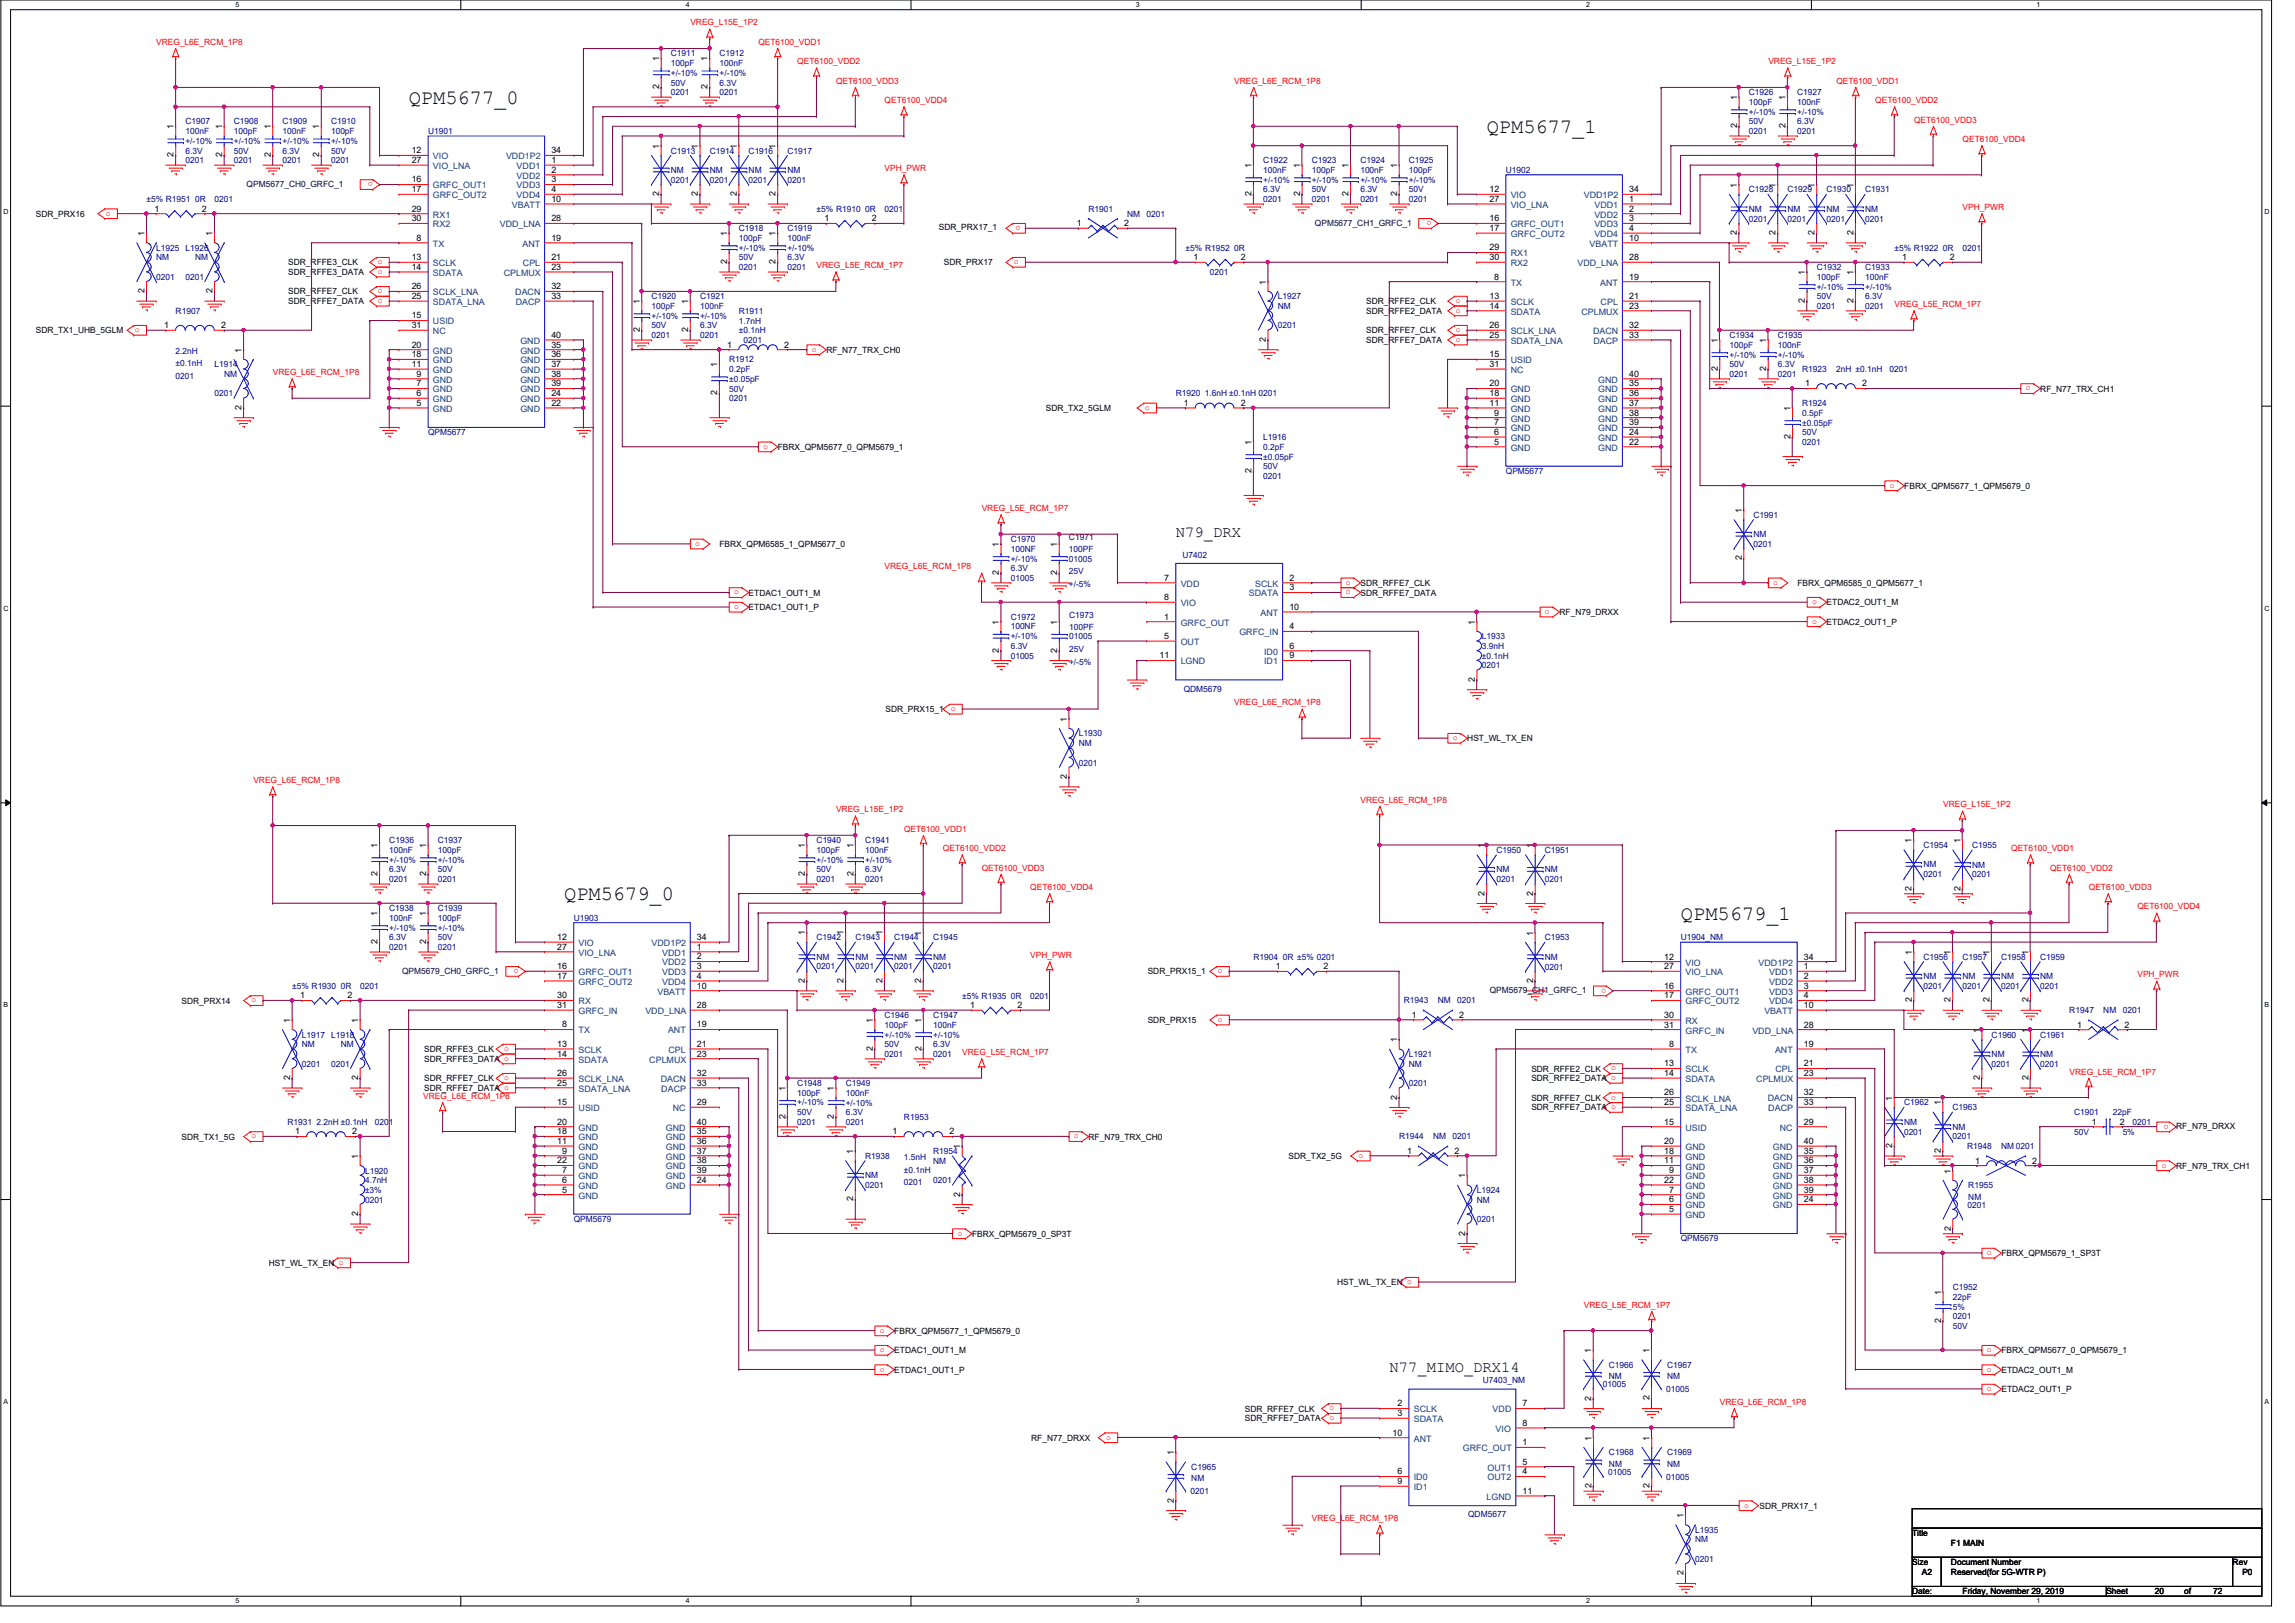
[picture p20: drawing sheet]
<svg xmlns="http://www.w3.org/2000/svg" width="420mm" height="297mm" viewBox="0 0 420 297" stroke-linecap="round" stroke-linejoin="round" font-family="sans-serif">
<defs><g id="words">
<g font-size="3.7">
<text x="74.8" y="19">QPM5677_0</text>
<text x="272.2" y="24.3">QPM5677_1</text>
<text x="103.3" y="164.8">QPM5679_0</text>
<text x="307.7" y="168.4">QPM5679_1</text>
</g>
<g font-size="2.8">
<text x="215.3" y="98.3">N79_DRX</text>
<text x="254.4" y="251.2">N77_MIMO_DRX14</text>
</g>
<g font-size="1.6" fill="#f00">
<text x="126.4" y="4.7">VREG_L15E_1P2</text>
<text x="28.6" y="8.2">VREG_L6E_RCM_1P8</text>
<text x="138.8" y="8.2">QET6100_VDD1</text>
<text x="146" y="11.8">QET6100_VDD2</text>
<text x="323.8" y="11.8">VREG_L15E_1P2</text>
<text x="153.1" y="15.3">QET6100_VDD3</text>
<text x="226" y="15.3">VREG_L6E_RCM_1P8</text>
<text x="336.2" y="15.3">QET6100_VDD1</text>
<text x="162" y="18.9">QET6100_VDD4</text>
<text x="343.3" y="18.9">QET6100_VDD2</text>
<text x="350.4" y="22.4">QET6100_VDD3</text>
<text x="359.3" y="26">QET6100_VDD4</text>
<text x="68.3" y="33.4" transform="rotate(180 68.3 33.4)">o</text>
<text x="162" y="31.3">VPH_PWR</text>
<text x="19.4" y="39.5">o</text>
<text x="186.8" y="41.4" transform="rotate(180 186.8 41.4)">o</text>
<text x="262.1" y="40.5" transform="rotate(180 262.1 40.5)">o</text>
<text x="359.3" y="38.4">VPH_PWR</text>
<text x="69.2" y="53.7">o</text>
<text x="69.2" y="50.1">o</text>
<text x="69.2" y="48.3">o</text>
<text x="149.5" y="49.1">VREG_L5E_RCM_1P7</text>
<text x="185.6" y="48.3">o</text>
<text x="69.2" y="55.5">o</text>
<text x="266.5" y="57.2">o</text>
<text x="266.5" y="55.5">o</text>
<text x="346.9" y="56.2">VREG_L5E_RCM_1P7</text>
<text x="24.7" y="60.8">o</text>
<text x="148.6" y="64.3">o</text>
<text x="266.5" y="62.6">o</text>
<text x="266.5" y="60.8">o</text>
<text x="49.9" y="68.7">VREG_L6E_RCM_1P8</text>
<text x="370.9" y="71.5">o</text>
<text x="209.6" y="75">o</text>
<text x="139.7" y="82.1">o</text>
<text x="346" y="89.2">o</text>
<text x="179.7" y="93.6">VREG_L5E_RCM_1P7</text>
<text x="127.3" y="99.9">o</text>
<text x="162" y="104.2">VREG_L6E_RCM_1P8</text>
<text x="246.4" y="107">o</text>
<text x="324.6" y="107">o</text>
<text x="134.4" y="111.5">o</text>
<text x="134.4" y="108.8">o</text>
<text x="246.4" y="108.8">o</text>
<text x="282.8" y="112.3">o</text>
<text x="331.7" y="110.6">o</text>
<text x="331.7" y="114.1">o</text>
<text x="174.1" y="130.1">o</text>
<text x="226" y="129.1">VREG_L6E_RCM_1P8</text>
<text x="266" y="135.5">o</text>
<text x="46.4" y="143.3">VREG_L6E_RCM_1P8</text>
<text x="153.1" y="148.7">VREG_L15E_1P2</text>
<text x="249.1" y="146.9">VREG_L6E_RCM_1P8</text>
<text x="355.8" y="147.8">VREG_L15E_1P2</text>
<text x="165.5" y="152.2">QET6100_VDD1</text>
<text x="172.6" y="155.8">QET6100_VDD2</text>
<text x="368.2" y="155.8">QET6100_VDD1</text>
<text x="179.7" y="159.3">QET6100_VDD3</text>
<text x="375.3" y="159.3">QET6100_VDD2</text>
<text x="188.6" y="162.9">QET6100_VDD4</text>
<text x="382.4" y="162.9">QET6100_VDD3</text>
<text x="391.3" y="166.5">QET6100_VDD4</text>
<text x="94.9" y="177.4" transform="rotate(180 94.9 177.4)">o</text>
<text x="188.6" y="175.3">VPH_PWR</text>
<text x="222.9" y="178.1">o</text>
<text x="391.3" y="178.9">VPH_PWR</text>
<text x="46" y="183.5">o</text>
<text x="294.1" y="180.9" transform="rotate(180 294.1 180.9)">o</text>
<text x="222.9" y="187">o</text>
<text x="92.3" y="197.7">o</text>
<text x="92.3" y="192.4">o</text>
<text x="176.2" y="193.1">VREG_L5E_RCM_1P7</text>
<text x="295" y="195.9">o</text>
<text x="378.9" y="196.7">VREG_L5E_RCM_1P7</text>
<text x="77.5" y="201.1">VREG_L6E_RCM_1P8</text>
<text x="295" y="201.2">o</text>
<text x="46" y="208.4">o</text>
<text x="196.6" y="208.4">o</text>
<text x="397" y="205.8" transform="rotate(180 397 205.8)">o</text>
<text x="248.7" y="211.9">o</text>
<text x="395.7" y="213.7">o</text>
<text x="175.3" y="226.1">o</text>
<text x="363.7" y="229.7">o</text>
<text x="290" y="239.3">VREG_L5E_RCM_1P7</text>
<text x="161.1" y="243.9">o</text>
<text x="161.1" y="251">o</text>
<text x="161.1" y="247.5">o</text>
<text x="363.7" y="251">o</text>
<text x="363.7" y="247.5">o</text>
<text x="314.9" y="257.1">VREG_L6E_RCM_1P8</text>
<text x="363.7" y="254.6">o</text>
<text x="202.5" y="263.5">o</text>
<text x="243.4" y="259.9">o</text>
<text x="243.4" y="258.1">o</text>
<text x="319.3" y="275.9">o</text>
<text x="240.2" y="278.5">VREG_L6E_RCM_1P8</text>
</g>
<g font-size="1.6">
<text x="120.7" y="11.2" transform="rotate(-90 120.7 11.2)">1</text>
<text x="129.6" y="11.2" transform="rotate(-90 129.6 11.2)">1</text>
<text x="120.7" y="16.3" transform="rotate(-90 120.7 16.3)">2</text>
<text x="129.6" y="16.3" transform="rotate(-90 129.6 16.3)">2</text>
<text x="31.8" y="23.7" transform="rotate(-90 31.8 23.7)">1</text>
<text x="40.7" y="23.7" transform="rotate(-90 40.7 23.7)">1</text>
<text x="49.6" y="23.7" transform="rotate(-90 49.6 23.7)">1</text>
<text x="58.4" y="23.7" transform="rotate(-90 58.4 23.7)">1</text>
<text x="318" y="23.5" transform="rotate(-90 318 23.5)">2</text>
<text x="318" y="18.3" transform="rotate(-90 318 18.3)">1</text>
<text x="326.9" y="23.4" transform="rotate(-90 326.9 23.4)">2</text>
<text x="326.9" y="18.3" transform="rotate(-90 326.9 18.3)">1</text>
<text x="31.8" y="28.8" transform="rotate(-90 31.8 28.8)">2</text>
<text x="40.7" y="28.8" transform="rotate(-90 40.7 28.8)">2</text>
<text x="49.6" y="28.8" transform="rotate(-90 49.6 28.8)">2</text>
<text x="58.4" y="28.8" transform="rotate(-90 58.4 28.8)">2</text>
<text x="75.4" y="29.8">27</text>
<text x="75.4" y="28.1">12</text>
<text x="100.9" y="29.8">1</text>
<text x="100.9" y="28.1">34</text>
<text x="120.7" y="27.2" transform="rotate(-90 120.7 27.2)">1</text>
<text x="127.8" y="27.2" transform="rotate(-90 127.8 27.2)">1</text>
<text x="134.9" y="27.2" transform="rotate(-90 134.9 27.2)">1</text>
<text x="142" y="27.2" transform="rotate(-90 142 27.2)">1</text>
<text x="75.4" y="35.2">17</text>
<text x="75.4" y="33.4">16</text>
<text x="100.9" y="35.2">4</text>
<text x="100.9" y="33.4">3</text>
<text x="100.9" y="31.6">2</text>
<text x="120.7" y="35.9" transform="rotate(-90 120.7 35.9)">2</text>
<text x="127.8" y="35.9" transform="rotate(-90 127.8 35.9)">2</text>
<text x="134.9" y="35.9" transform="rotate(-90 134.9 35.9)">2</text>
<text x="142" y="35.9" transform="rotate(-90 142 35.9)">2</text>
<text x="229.1" y="35.9" transform="rotate(-90 229.1 35.9)">2</text>
<text x="229.1" y="30.8" transform="rotate(-90 229.1 30.8)">1</text>
<text x="238" y="35.9" transform="rotate(-90 238 35.9)">2</text>
<text x="238" y="30.8" transform="rotate(-90 238 30.8)">1</text>
<text x="246.9" y="35.9" transform="rotate(-90 246.9 35.9)">2</text>
<text x="246.9" y="30.8" transform="rotate(-90 246.9 30.8)">1</text>
<text x="255.8" y="35.9" transform="rotate(-90 255.8 35.9)">2</text>
<text x="255.8" y="30.8" transform="rotate(-90 255.8 30.8)">1</text>
<text x="272.7" y="35.2">12</text>
<text x="298.2" y="35.2">34</text>
<text x="318" y="34.3" transform="rotate(-90 318 34.3)">1</text>
<text x="325.1" y="34.3" transform="rotate(-90 325.1 34.3)">1</text>
<text x="332.2" y="34.3" transform="rotate(-90 332.2 34.3)">1</text>
<text x="339.3" y="34.3" transform="rotate(-90 339.3 34.3)">1</text>
<text x="6.6" y="39.7">SDR_PRX16</text>
<text x="28.3" y="38.7">1</text>
<text x="36.9" y="38.7">2</text>
<text x="75.4" y="38.7">29</text>
<text x="75.4" y="40.5">30</text>
<text x="100.9" y="37">10</text>
<text x="100.9" y="40.5">28</text>
<text x="150.9" y="40.5">1</text>
<text x="159.6" y="40.5">2</text>
<text x="197.1" y="41.4">1</text>
<text x="205.8" y="41.4">2</text>
<text x="272.7" y="40.5">16</text>
<text x="272.7" y="36.9">27</text>
<text x="298.2" y="40.5">3</text>
<text x="298.2" y="38.7">2</text>
<text x="298.2" y="36.9">1</text>
<text x="26.4" y="43.2" transform="rotate(-90 26.4 43.2)">1</text>
<text x="38.9" y="43.2" transform="rotate(-90 38.9 43.2)">1</text>
<text x="75.4" y="47.6">13</text>
<text x="76.3" y="44.1">8</text>
<text x="100.9" y="44.1">19</text>
<text x="100.9" y="47.6">21</text>
<text x="133.1" y="43.2" transform="rotate(-90 133.1 43.2)">1</text>
<text x="142" y="43.2" transform="rotate(-90 142 43.2)">1</text>
<text x="171.9" y="42.2">SDR_PRX17_1</text>
<text x="218.5" y="47.6">1</text>
<text x="227.2" y="47.6">2</text>
<text x="272.7" y="42.3">17</text>
<text x="272.7" y="45.8">29</text>
<text x="272.7" y="47.6">30</text>
<text x="298.2" y="44.1">10</text>
<text x="298.2" y="42.3">4</text>
<text x="298.2" y="47.6">28</text>
<text x="318" y="43" transform="rotate(-90 318 43)">2</text>
<text x="325.1" y="43" transform="rotate(-90 325.1 43)">2</text>
<text x="332.2" y="43" transform="rotate(-90 332.2 43)">2</text>
<text x="339.3" y="43" transform="rotate(-90 339.3 43)">2</text>
<text x="348.3" y="47.6">1</text>
<text x="356.9" y="47.6">2</text>
<text x="26.4" y="53.7" transform="rotate(-90 26.4 53.7)">2</text>
<text x="38.9" y="53.7" transform="rotate(-90 38.9 53.7)">2</text>
<text x="52.8" y="53.9">SDR_RFFE7_CLK</text>
<text x="52.8" y="50.3">SDR_RFFE3_DATA</text>
<text x="52.8" y="48.6">SDR_RFFE3_CLK</text>
<text x="75.4" y="49.4">14</text>
<text x="75.4" y="53">26</text>
<text x="100.9" y="52.9">32</text>
<text x="100.9" y="49.4">23</text>
<text x="133.1" y="48.3" transform="rotate(-90 133.1 48.3)">2</text>
<text x="142" y="48.3" transform="rotate(-90 142 48.3)">2</text>
<text x="172.8" y="48.6">SDR_PRX17</text>
<text x="231.8" y="52.1" transform="rotate(-90 231.8 52.1)">1</text>
<text x="273.6" y="51.2">8</text>
<text x="298.2" y="51.2">19</text>
<text x="330.4" y="50.3" transform="rotate(-90 330.4 50.3)">1</text>
<text x="339.3" y="50.3" transform="rotate(-90 339.3 50.3)">1</text>
<text x="52.8" y="55.7">SDR_RFFE7_DATA</text>
<text x="75.4" y="54.7">25</text>
<text x="75.4" y="58.3">15</text>
<text x="100.9" y="54.7">33</text>
<text x="117.1" y="55.7" transform="rotate(-90 117.1 55.7)">1</text>
<text x="126" y="55.7" transform="rotate(-90 126 55.7)">1</text>
<text x="250.1" y="57.4">SDR_RFFE2_DATA</text>
<text x="250.1" y="55.7">SDR_RFFE2_CLK</text>
<text x="272.7" y="56.5">14</text>
<text x="272.7" y="54.7">13</text>
<text x="298.2" y="54.7">21</text>
<text x="298.2" y="56.5">23</text>
<text x="330.4" y="55.5" transform="rotate(-90 330.4 55.5)">2</text>
<text x="339.3" y="55.4" transform="rotate(-90 339.3 55.4)">2</text>
<text x="6.6" y="61">SDR_TX1_UHB_5GLM</text>
<text x="30" y="60.1">1</text>
<text x="40.5" y="60.1">2</text>
<text x="44.2" y="64.6" transform="rotate(-90 44.2 64.6)">1</text>
<text x="75.4" y="60.1">31</text>
<text x="75.4" y="63.6">20</text>
<text x="75.4" y="65.4">18</text>
<text x="100.9" y="61.8">40</text>
<text x="100.9" y="63.6">35</text>
<text x="100.9" y="65.4">36</text>
<text x="117.1" y="60.8" transform="rotate(-90 117.1 60.8)">2</text>
<text x="126" y="60.8" transform="rotate(-90 126 60.8)">2</text>
<text x="133.1" y="63.6">1</text>
<text x="143.6" y="63.6">2</text>
<text x="151.3" y="64.6">RF_N77_TRX_CH0</text>
<text x="231.8" y="62.6" transform="rotate(-90 231.8 62.6)">2</text>
<text x="250.1" y="62.8">SDR_RFFE7_DATA</text>
<text x="250.1" y="61">SDR_RFFE7_CLK</text>
<text x="272.7" y="60.1">26</text>
<text x="272.7" y="61.8">25</text>
<text x="272.7" y="65.4">15</text>
<text x="298.2" y="61.8">33</text>
<text x="298.2" y="60.1">32</text>
<text x="314.5" y="62.8" transform="rotate(-90 314.5 62.8)">1</text>
<text x="323.3" y="62.8" transform="rotate(-90 323.3 62.8)">1</text>
<text x="75.4" y="67.2">11</text>
<text x="76.3" y="69">9</text>
<text x="76.3" y="70.7">7</text>
<text x="100.9" y="67.2">37</text>
<text x="100.9" y="68.9">38</text>
<text x="100.9" y="70.7">39</text>
<text x="131.3" y="67.2" transform="rotate(-90 131.3 67.2)">1</text>
<text x="272.7" y="67.2">31</text>
<text x="272.7" y="70.7">20</text>
<text x="298.2" y="68.9">40</text>
<text x="298.2" y="70.7">35</text>
<text x="314.5" y="67.9" transform="rotate(-90 314.5 67.9)">2</text>
<text x="323.3" y="67.9" transform="rotate(-90 323.3 67.9)">2</text>
<text x="330.5" y="70.7">1</text>
<text x="340.9" y="70.7">2</text>
<text x="373.5" y="71.7">RF_N77_TRX_CH1</text>
<text x="44.2" y="75" transform="rotate(-90 44.2 75)">2</text>
<text x="76.3" y="72.5">6</text>
<text x="76.3" y="74.3">5</text>
<text x="100.9" y="72.5">24</text>
<text x="100.9" y="74.3">22</text>
<text x="131.3" y="72.3" transform="rotate(-90 131.3 72.3)">2</text>
<text x="191.5" y="75.2">SDR_TX2_5GLM</text>
<text x="216.7" y="74.3">1</text>
<text x="227.2" y="74.3">2</text>
<text x="272.7" y="72.5">18</text>
<text x="272.7" y="74.3">11</text>
<text x="273.6" y="76.1">9</text>
<text x="273.6" y="77.8">7</text>
<text x="298.2" y="72.5">36</text>
<text x="298.2" y="74.3">37</text>
<text x="298.2" y="76.1">38</text>
<text x="298.2" y="77.8">39</text>
<text x="327.8" y="75.2" transform="rotate(-90 327.8 75.2)">1</text>
<text x="142.4" y="82.3">FBRX_QPM5677_0_QPM5679_1</text>
<text x="229.1" y="81.4" transform="rotate(-90 229.1 81.4)">1</text>
<text x="273.6" y="79.6">6</text>
<text x="273.6" y="81.4">5</text>
<text x="298.2" y="79.6">24</text>
<text x="298.2" y="81.4">22</text>
<text x="327.8" y="80.3" transform="rotate(-90 327.8 80.3)">2</text>
<text x="229.1" y="86.6" transform="rotate(-90 229.1 86.6)">2</text>
<text x="348.6" y="89.4">FBRX_QPM5677_1_QPM5679_0</text>
<text x="318.9" y="93.9" transform="rotate(-90 318.9 93.9)">1</text>
<text x="131.7" y="100.1">FBRX_QPM6585_1_QPM5677_0</text>
<text x="182.9" y="100.1" transform="rotate(-90 182.9 100.1)">1</text>
<text x="193.5" y="100.1" transform="rotate(-90 193.5 100.1)">1</text>
<text x="182.9" y="105.2" transform="rotate(-90 182.9 105.2)">2</text>
<text x="193.5" y="105.2" transform="rotate(-90 193.5 105.2)">2</text>
<text x="213.1" y="106.3">7</text>
<text x="236" y="106.3">2</text>
<text x="249.1" y="107.2">SDR_RFFE7_CLK</text>
<text x="318.9" y="102.6" transform="rotate(-90 318.9 102.6)">2</text>
<text x="329.1" y="107.2">FBRX_QPM6585_0_QPM5677_1</text>
<text x="137.1" y="111.7">ETDAC1_OUT1_P</text>
<text x="137.1" y="109">ETDAC1_OUT1_M</text>
<text x="213.1" y="109.8">8</text>
<text x="213.1" y="113.4">1</text>
<text x="236" y="108.1">3</text>
<text x="236" y="111.6">10</text>
<text x="249.1" y="109">SDR_RFFE7_DATA</text>
<text x="285.5" y="112.6">RF_N79_DRXX</text>
<text x="334.4" y="110.8">ETDAC2_OUT1_M</text>
<text x="182.9" y="119.4" transform="rotate(-90 182.9 119.4)">2</text>
<text x="182.9" y="114.3" transform="rotate(-90 182.9 114.3)">1</text>
<text x="193.6" y="119.5" transform="rotate(-90 193.6 119.5)">2</text>
<text x="193.6" y="114.3" transform="rotate(-90 193.6 114.3)">1</text>
<text x="213.1" y="116.9">5</text>
<text x="236" y="115.2">4</text>
<text x="236" y="118.7">6</text>
<text x="270" y="114.3" transform="rotate(-90 270 114.3)">1</text>
<text x="334.4" y="114.3">ETDAC2_OUT1_P</text>
<text x="212.3" y="120.5">11</text>
<text x="236" y="120.5">9</text>
<text x="270" y="124.8" transform="rotate(-90 270 124.8)">2</text>
<text x="162.1" y="130.3">SDR_PRX15_1</text>
<text x="195.3" y="132.1" transform="rotate(-90 195.3 132.1)">1</text>
<text x="268.6" y="135.7">HST_WL_TX_EN</text>
<text x="195.3" y="142.6" transform="rotate(-90 195.3 142.6)">2</text>
<text x="69.1" y="155.2" transform="rotate(-90 69.1 155.2)">1</text>
<text x="78" y="155.2" transform="rotate(-90 78 155.2)">1</text>
<text x="147.3" y="155.2" transform="rotate(-90 147.3 155.2)">1</text>
<text x="156.2" y="155.2" transform="rotate(-90 156.2 155.2)">1</text>
<text x="271.8" y="155.2" transform="rotate(-90 271.8 155.2)">1</text>
<text x="280.7" y="155.2" transform="rotate(-90 280.7 155.2)">1</text>
<text x="350" y="154.3" transform="rotate(-90 350 154.3)">1</text>
<text x="358.9" y="154.3" transform="rotate(-90 358.9 154.3)">1</text>
<text x="69.1" y="160.3" transform="rotate(-90 69.1 160.3)">2</text>
<text x="78" y="160.3" transform="rotate(-90 78 160.3)">2</text>
<text x="147.3" y="160.4" transform="rotate(-90 147.3 160.4)">2</text>
<text x="156.2" y="160.3" transform="rotate(-90 156.2 160.3)">2</text>
<text x="69.1" y="167.7" transform="rotate(-90 69.1 167.7)">1</text>
<text x="78" y="167.7" transform="rotate(-90 78 167.7)">1</text>
<text x="271.8" y="163.9" transform="rotate(-90 271.8 163.9)">2</text>
<text x="280.7" y="163.9" transform="rotate(-90 280.7 163.9)">2</text>
<text x="350" y="163" transform="rotate(-90 350 163)">2</text>
<text x="358.9" y="163" transform="rotate(-90 358.9 163)">2</text>
<text x="69.1" y="172.8" transform="rotate(-90 69.1 172.8)">2</text>
<text x="78" y="172.8" transform="rotate(-90 78 172.8)">2</text>
<text x="102" y="173.8">27</text>
<text x="102" y="172">12</text>
<text x="127.6" y="173.8">1</text>
<text x="127.6" y="172">34</text>
<text x="147.3" y="171.2" transform="rotate(-90 147.3 171.2)">1</text>
<text x="154.4" y="171.2" transform="rotate(-90 154.4 171.2)">1</text>
<text x="161.5" y="171.2" transform="rotate(-90 161.5 171.2)">1</text>
<text x="168.7" y="171.2" transform="rotate(-90 168.7 171.2)">1</text>
<text x="280.7" y="171.2" transform="rotate(-90 280.7 171.2)">1</text>
<text x="102" y="179.2">17</text>
<text x="102" y="177.4">16</text>
<text x="127.6" y="179.2">4</text>
<text x="127.6" y="177.4">3</text>
<text x="127.6" y="175.6">2</text>
<text x="147.3" y="179.9" transform="rotate(-90 147.3 179.9)">2</text>
<text x="154.4" y="179.9" transform="rotate(-90 154.4 179.9)">2</text>
<text x="161.5" y="179.9" transform="rotate(-90 161.5 179.9)">2</text>
<text x="168.7" y="179.9" transform="rotate(-90 168.7 179.9)">2</text>
<text x="210.1" y="178.3">SDR_PRX15_1</text>
<text x="233.6" y="177.4">1</text>
<text x="242.3" y="177.4">2</text>
<text x="280.7" y="179.9" transform="rotate(-90 280.7 179.9)">2</text>
<text x="304.7" y="177.4">27</text>
<text x="304.7" y="175.6">12</text>
<text x="330.3" y="179.2">2</text>
<text x="330.3" y="177.4">1</text>
<text x="330.3" y="175.6">34</text>
<text x="350" y="174.8" transform="rotate(-90 350 174.8)">1</text>
<text x="357.1" y="174.8" transform="rotate(-90 357.1 174.8)">1</text>
<text x="364.2" y="174.8" transform="rotate(-90 364.2 174.8)">1</text>
<text x="371.4" y="174.8" transform="rotate(-90 371.4 174.8)">1</text>
<text x="33.2" y="183.7">SDR_PRX14</text>
<text x="54.9" y="182.7">1</text>
<text x="63.6" y="182.7">2</text>
<text x="102" y="184.5">31</text>
<text x="102" y="182.7">30</text>
<text x="127.6" y="180.9">10</text>
<text x="127.6" y="184.5">28</text>
<text x="177.6" y="184.5">1</text>
<text x="186.3" y="184.5">2</text>
<text x="304.7" y="182.7">17</text>
<text x="304.7" y="180.9">16</text>
<text x="330.3" y="184.5">10</text>
<text x="330.3" y="182.7">4</text>
<text x="330.3" y="180.9">3</text>
<text x="350" y="183.4" transform="rotate(-90 350 183.4)">2</text>
<text x="357.1" y="183.4" transform="rotate(-90 357.1 183.4)">2</text>
<text x="364.2" y="183.4" transform="rotate(-90 364.2 183.4)">2</text>
<text x="371.4" y="183.5" transform="rotate(-90 371.4 183.5)">2</text>
<text x="53.1" y="187.2" transform="rotate(-90 53.1 187.2)">1</text>
<text x="65.6" y="187.2" transform="rotate(-90 65.6 187.2)">1</text>
<text x="102" y="191.6">13</text>
<text x="102.9" y="188">8</text>
<text x="127.6" y="188">19</text>
<text x="127.6" y="191.6">21</text>
<text x="159.8" y="187.2" transform="rotate(-90 159.8 187.2)">1</text>
<text x="168.7" y="187.2" transform="rotate(-90 168.7 187.2)">1</text>
<text x="210.1" y="187.2">SDR_PRX15</text>
<text x="255.8" y="190.8" transform="rotate(-90 255.8 190.8)">1</text>
<text x="258.5" y="186.3">1</text>
<text x="267.1" y="186.3">2</text>
<text x="304.7" y="188.1">31</text>
<text x="304.7" y="186.3">30</text>
<text x="305.6" y="191.6">8</text>
<text x="330.3" y="191.6">19</text>
<text x="330.3" y="188.1">28</text>
<text x="362.5" y="189" transform="rotate(-90 362.5 189)">1</text>
<text x="371.3" y="189" transform="rotate(-90 371.3 189)">1</text>
<text x="380.3" y="188.1">1</text>
<text x="389" y="188.1">2</text>
<text x="53.1" y="197.7" transform="rotate(-90 53.1 197.7)">2</text>
<text x="65.6" y="197.7" transform="rotate(-90 65.6 197.7)">2</text>
<text x="77.7" y="197.9">SDR_RFFE7_CLK</text>
<text x="77.7" y="194.3">SDR_RFFE3_DATA o</text>
<text x="77.7" y="192.6">SDR_RFFE3_CLK</text>
<text x="102" y="193.4">14</text>
<text x="102" y="196.9">26</text>
<text x="127.6" y="196.9">32</text>
<text x="127.6" y="193.4">23</text>
<text x="159.8" y="192.3" transform="rotate(-90 159.8 192.3)">2</text>
<text x="168.7" y="192.4" transform="rotate(-90 168.7 192.4)">2</text>
<text x="280.4" y="197.9">SDR_RFFE2_DATA o</text>
<text x="280.4" y="196.1">SDR_RFFE2_CLK</text>
<text x="304.7" y="196.9">14</text>
<text x="304.7" y="195.2">13</text>
<text x="330.3" y="195.2">21</text>
<text x="330.3" y="196.9">23</text>
<text x="362.5" y="197.7" transform="rotate(-90 362.5 197.7)">2</text>
<text x="371.3" y="197.7" transform="rotate(-90 371.3 197.7)">2</text>
<text x="77.7" y="199.7">SDR_RFFE7_DATA o</text>
<text x="102" y="198.7">25</text>
<text x="102" y="202.3">15</text>
<text x="127.6" y="198.7">33</text>
<text x="127.6" y="202.3">29</text>
<text x="143.8" y="199.7" transform="rotate(-90 143.8 199.7)">1</text>
<text x="152.7" y="199.7" transform="rotate(-90 152.7 199.7)">1</text>
<text x="255.8" y="201.2" transform="rotate(-90 255.8 201.2)">2</text>
<text x="280.4" y="203.2">SDR_RFFE7_DATA o</text>
<text x="280.4" y="201.5">SDR_RFFE7_CLK</text>
<text x="304.7" y="200.5">26</text>
<text x="304.7" y="202.3">25</text>
<text x="330.3" y="202.3">33</text>
<text x="330.3" y="200.5">32</text>
<text x="346.4" y="201.4" transform="rotate(-90 346.4 201.4)">1</text>
<text x="355.3" y="202.3" transform="rotate(-90 355.3 202.3)">1</text>
<text x="33.2" y="208.6">SDR_TX1_5G</text>
<text x="54" y="207.6">1</text>
<text x="64.5" y="207.6">2</text>
<text x="102" y="205.8">20</text>
<text x="102" y="207.6">18</text>
<text x="102" y="209.4">11</text>
<text x="127.6" y="205.8">40</text>
<text x="127.6" y="207.6">35</text>
<text x="127.6" y="209.4">36</text>
<text x="143.8" y="204.8" transform="rotate(-90 143.8 204.8)">2</text>
<text x="152.7" y="204.8" transform="rotate(-90 152.7 204.8)">2</text>
<text x="163.4" y="207.6">1</text>
<text x="173.8" y="207.6">2</text>
<text x="199.3" y="208.6">RF_N79_TRX_CH0</text>
<text x="304.7" y="209.4">20</text>
<text x="304.7" y="205.8">15</text>
<text x="330.3" y="209.4">40</text>
<text x="330.3" y="205.8">29</text>
<text x="382.9" y="205.8">1</text>
<text x="388.1" y="205.8">2</text>
<text x="398.4" y="206.6">RF_N79_DRXX</text>
<text x="65.6" y="212.1" transform="rotate(-90 65.6 212.1)">1</text>
<text x="102" y="212.9">22</text>
<text x="102.9" y="211.2">9</text>
<text x="102.9" y="214.7">7</text>
<text x="127.6" y="211.1">37</text>
<text x="127.6" y="212.9">38</text>
<text x="127.6" y="214.7">39</text>
<text x="156.2" y="211.2" transform="rotate(-90 156.2 211.2)">1</text>
<text x="175.8" y="210.3" transform="rotate(-90 175.8 210.3)">1</text>
<text x="235.9" y="212.1">SDR_TX2_5G</text>
<text x="257.6" y="211.2">1</text>
<text x="266.3" y="211.2">2</text>
<text x="268.2" y="215.7" transform="rotate(-90 268.2 215.7)">1</text>
<text x="304.7" y="211.2">18</text>
<text x="304.7" y="212.9">11</text>
<text x="305.6" y="214.7">9</text>
<text x="330.3" y="211.2">35</text>
<text x="330.3" y="212.9">36</text>
<text x="330.3" y="214.7">37</text>
<text x="346.4" y="210.1" transform="rotate(-90 346.4 210.1)">2</text>
<text x="355.3" y="211" transform="rotate(-90 355.3 211)">2</text>
<text x="357.1" y="214.8" transform="rotate(-90 357.1 214.8)">1</text>
<text x="361.6" y="213">1</text>
<text x="372.1" y="213">2</text>
<text x="398.4" y="213.9">RF_N79_TRX_CH1</text>
<text x="102.9" y="216.5">6</text>
<text x="102.9" y="218.3">5</text>
<text x="127.6" y="216.5">24</text>
<text x="156.2" y="219.9" transform="rotate(-90 156.2 219.9)">2</text>
<text x="175.8" y="219" transform="rotate(-90 175.8 219)">2</text>
<text x="304.7" y="216.5">22</text>
<text x="305.6" y="218.3">7</text>
<text x="305.6" y="220.1">6</text>
<text x="305.6" y="221.8">5</text>
<text x="330.3" y="216.5">38</text>
<text x="330.3" y="218.3">39</text>
<text x="330.3" y="220">24</text>
<text x="65.6" y="222.6" transform="rotate(-90 65.6 222.6)">2</text>
<text x="178" y="226.3">FBRX_QPM5679_0_SP3T</text>
<text x="268.2" y="226.1" transform="rotate(-90 268.2 226.1)">2</text>
<text x="357.1" y="225.2" transform="rotate(-90 357.1 225.2)">2</text>
<text x="49.2" y="231.7">HST_WL_TX_EN o</text>
<text x="366.4" y="229.9">FBRX_QPM5679_1_SP3T</text>
<text x="244.8" y="235.2">HST_WL_TX_EN o</text>
<text x="355.4" y="237" transform="rotate(-90 355.4 237)">1</text>
<text x="163.7" y="244.1">FBRX_QPM5677_1_QPM5679_0</text>
<text x="355.4" y="242.1" transform="rotate(-90 355.4 242.1)">2</text>
<text x="163.7" y="251.2">ETDAC1_OUT1_P</text>
<text x="163.7" y="247.7">ETDAC1_OUT1_M</text>
<text x="291.3" y="247.6" transform="rotate(-90 291.3 247.6)">1</text>
<text x="302" y="247.6" transform="rotate(-90 302 247.6)">1</text>
<text x="366.4" y="251.2">ETDAC2_OUT1_M</text>
<text x="366.4" y="247.7">FBRX_QPM5677_0_QPM5679_1</text>
<text x="255.8" y="257.4">2</text>
<text x="278.7" y="257.4">7</text>
<text x="291.3" y="256.3" transform="rotate(-90 291.3 256.3)">2</text>
<text x="302" y="256.3" transform="rotate(-90 302 256.3)">2</text>
<text x="366.4" y="254.8">ETDAC2_OUT1_P</text>
<text x="188.8" y="263.7">RF_N77_DRXX</text>
<text x="227.9" y="260.1">SDR_RFFE7_DATA</text>
<text x="227.9" y="258.3">SDR_RFFE7_CLK</text>
<text x="254.9" y="262.7">10</text>
<text x="255.8" y="259.2">3</text>
<text x="278.7" y="261">8</text>
<text x="291.3" y="263.7" transform="rotate(-90 291.3 263.7)">1</text>
<text x="302" y="263.7" transform="rotate(-90 302 263.7)">1</text>
<text x="214.9" y="266.3" transform="rotate(-90 214.9 266.3)">1</text>
<text x="255.8" y="269.8">6</text>
<text x="278.7" y="269.8">4</text>
<text x="278.7" y="264.5">1</text>
<text x="278.7" y="268.1">5</text>
<text x="214.9" y="275" transform="rotate(-90 214.9 275)">2</text>
<text x="255.8" y="271.6">9</text>
<text x="278.7" y="273.4">11</text>
<text x="291.3" y="272.4" transform="rotate(-90 291.3 272.4)">2</text>
<text x="302" y="272.3" transform="rotate(-90 302 272.3)">2</text>
<text x="308.2" y="277.9" transform="rotate(-90 308.2 277.9)">1</text>
<text x="322.1" y="276.1">SDR_PRX17_1</text>
<text x="350.1" y="281.1">Title</text>
<text x="350.1" y="286.5">Size</text>
<text x="357.2" y="286.5">Document Number</text>
<text x="357.2" y="282.9">F1 MAIN</text>
<text x="408.7" y="286.5">Rev</text>
<text x="308.2" y="288.3" transform="rotate(-90 308.2 288.3)">2</text>
<text x="350.1" y="291.8">Date:</text>
<text x="351.8" y="288.2">A2</text>
<text x="357.2" y="288.2">Reserved(for 5G-WTR P)</text>
<text x="359.3" y="291.8">Friday, November 29, 2019</text>
<text x="385.6" y="291.8">Sheet</text>
<text x="394.5" y="291.8">20</text>
<text x="399.9" y="291.8">of</text>
<text x="405.2" y="291.8">72</text>
<text x="410.5" y="288.2">P0</text>
</g>
<g font-size="1.6" fill="#000080">
<text x="122.8" y="10.3">C1911</text>
<text x="131.7" y="10.3">C1912</text>
<text x="122.8" y="12.1">100pF</text>
<text x="122.8" y="17.4">0201</text>
<text x="122.8" y="15.7">50V</text>
<text x="122.8" y="13.9">+/-10%</text>
<text x="131.7" y="12.1">100nF</text>
<text x="131.7" y="17.4">0201</text>
<text x="131.7" y="15.7">6.3V</text>
<text x="131.7" y="13.9">+/-10%</text>
<text x="320.2" y="17.4">C1926</text>
<text x="329" y="17.4">C1927</text>
<text x="33.9" y="22.8">C1907</text>
<text x="42.8" y="22.8">C1908</text>
<text x="51.7" y="22.8">C1909</text>
<text x="60.6" y="22.8">C1910</text>
<text x="320.2" y="19.2">100pF</text>
<text x="320.2" y="22.8">50V</text>
<text x="320.2" y="21">+/-10%</text>
<text x="329" y="19.2">100nF</text>
<text x="329" y="22.8">6.3V</text>
<text x="329" y="21">+/-10%</text>
<text x="33.9" y="24.6">100nF</text>
<text x="33.9" y="29.9">0201</text>
<text x="33.9" y="28.1">6.3V</text>
<text x="33.9" y="26.3">+/-10%</text>
<text x="42.8" y="24.6">100pF</text>
<text x="42.8" y="29.9">0201</text>
<text x="42.8" y="28.1">50V</text>
<text x="42.8" y="26.3">+/-10%</text>
<text x="51.7" y="24.6">100nF</text>
<text x="51.7" y="29.9">0201</text>
<text x="51.7" y="28.1">6.3V</text>
<text x="51.7" y="26.3">+/-10%</text>
<text x="60.6" y="24.5">100pF</text>
<text x="60.6" y="29.9">0201</text>
<text x="60.6" y="28.1">50V</text>
<text x="60.6" y="26.3">+/-10%</text>
<text x="78.4" y="24.5">U1901</text>
<text x="122.8" y="28.1">C1913</text>
<text x="129.9" y="28.1">C1914</text>
<text x="137.1" y="28.1">C1916</text>
<text x="144.2" y="28.1">C1917</text>
<text x="231.3" y="29.9">C1922</text>
<text x="240.2" y="29.9">C1923</text>
<text x="249" y="29.9">C1924</text>
<text x="257.9" y="29.9">C1925</text>
<text x="320.2" y="24.6">0201</text>
<text x="329" y="24.5">0201</text>
<text x="122.8" y="31.7">NM</text>
<text x="122.8" y="33.4">0201</text>
<text x="129.9" y="31.7">NM</text>
<text x="129.9" y="33.4">0201</text>
<text x="137.1" y="31.7">NM</text>
<text x="137.1" y="33.4">0201</text>
<text x="144.2" y="31.7">NM</text>
<text x="144.2" y="33.4">0201</text>
<text x="231.3" y="31.7">100nF</text>
<text x="231.3" y="35.2">6.3V</text>
<text x="231.3" y="33.4">+/-10%</text>
<text x="240.2" y="31.7">100pF</text>
<text x="240.2" y="35.2">50V</text>
<text x="240.2" y="33.4">+/-10%</text>
<text x="249" y="31.7">100nF</text>
<text x="249" y="35.2">6.3V</text>
<text x="249" y="33.4">+/-10%</text>
<text x="257.9" y="31.7">100pF</text>
<text x="257.9" y="35.2">50V</text>
<text x="257.9" y="33.4">+/-10%</text>
<text x="275.7" y="31.7">U1902</text>
<text x="320.1" y="35.2">C1928</text>
<text x="327.2" y="35.2">C1929</text>
<text x="334.4" y="35.2">C1930</text>
<text x="341.5" y="35.2">C1931</text>
<text x="26.8" y="37">±5% R1951 0R</text>
<text x="39.3" y="37">0201</text>
<text x="149.5" y="38.8">±5% R1910 0R</text>
<text x="161.9" y="38.8">0201</text>
<text x="199.3" y="38.8">R1901</text>
<text x="206.4" y="39.7">NM</text>
<text x="209.9" y="39.7">0201</text>
<text x="231.3" y="37">0201</text>
<text x="240.2" y="37">0201</text>
<text x="249" y="37">0201</text>
<text x="257.9" y="37">0201</text>
<text x="320.1" y="38.8">NM</text>
<text x="320.1" y="40.5">0201</text>
<text x="327.2" y="38.8">NM</text>
<text x="327.2" y="40.5">0201</text>
<text x="334.4" y="38.8">NM</text>
<text x="334.4" y="40.5">0201</text>
<text x="341.5" y="38.8">NM</text>
<text x="341.5" y="40.5">0201</text>
<text x="28.6" y="45.9">L1925 L1926</text>
<text x="28.6" y="47.7">NM</text>
<text x="35.7" y="47.7">NM</text>
<text x="135.3" y="42.3">C1918</text>
<text x="135.3" y="44.1">100pF</text>
<text x="135.3" y="47.7">50V</text>
<text x="135.3" y="45.9">+/-10%</text>
<text x="144.2" y="42.3">C1919</text>
<text x="144.2" y="44.1">100nF</text>
<text x="144.2" y="47.7">6.3V</text>
<text x="144.2" y="45.9">+/-10%</text>
<text x="217.1" y="45.9">±5% R1952 0R</text>
<text x="346.8" y="45.9">±5% R1922 0R</text>
<text x="359.3" y="45.9">0201</text>
<text x="28.6" y="51.2">0201</text>
<text x="33.9" y="51.2">0201</text>
<text x="135.3" y="49.4">0201</text>
<text x="144.2" y="49.4">0201</text>
<text x="221.5" y="50.3">0201</text>
<text x="332.6" y="49.4">C1932</text>
<text x="332.6" y="51.2">100pF</text>
<text x="332.6" y="53">+/-10%</text>
<text x="341.5" y="49.4">C1933</text>
<text x="341.5" y="51.2">100nF</text>
<text x="341.5" y="53">+/-10%</text>
<text x="32.2" y="57.4">R1907</text>
<text x="119.3" y="54.8">C1920</text>
<text x="119.3" y="56.6">100pF</text>
<text x="119.3" y="58.3">+/-10%</text>
<text x="128.2" y="54.8">C1921</text>
<text x="128.2" y="56.6">100nF</text>
<text x="128.2" y="58.3">+/-10%</text>
<text x="135.3" y="57.4">R1911</text>
<text x="135.3" y="59.2">1.7nH</text>
<text x="233.9" y="54.8">L1927</text>
<text x="233.9" y="56.5">NM</text>
<text x="332.6" y="56.6">0201</text>
<text x="332.6" y="54.8">50V</text>
<text x="341.5" y="56.5">0201</text>
<text x="341.5" y="54.8">6.3V</text>
<text x="32.2" y="64.7">2.2nH</text>
<text x="119.3" y="61.9">0201</text>
<text x="119.3" y="60.1">50V</text>
<text x="128.2" y="61.9">0201</text>
<text x="128.2" y="60.1">6.3V</text>
<text x="135.3" y="61">±0.1nH</text>
<text x="136.1" y="62.8">0201</text>
<text x="233.9" y="60.1">0201</text>
<text x="316.6" y="61.9">C1934</text>
<text x="316.6" y="63.7">100pF</text>
<text x="316.6" y="65.4">+/-10%</text>
<text x="325.5" y="61.9">C1935</text>
<text x="325.5" y="63.7">100nF</text>
<text x="325.5" y="65.4">+/-10%</text>
<text x="32.2" y="67">±0.1nH</text>
<text x="32.2" y="69.3">0201</text>
<text x="39.3" y="67.2">L1914</text>
<text x="41" y="69">NM</text>
<text x="133.5" y="66.3">R1912</text>
<text x="133.5" y="68.1">0.2pF</text>
<text x="133.5" y="71.7">50V</text>
<text x="133.5" y="69.9">±0.05pF</text>
<text x="316.6" y="69">0201</text>
<text x="316.6" y="67.2">50V</text>
<text x="325.5" y="69">0201</text>
<text x="325.5" y="67.2">6.3V</text>
<text x="329.9" y="68.1">R1923</text>
<text x="336.2" y="68.1">2nH ±0.1nH</text>
<text x="345.9" y="68.1">0201</text>
<text x="39.3" y="72.6">0201</text>
<text x="133.5" y="73.4">0201</text>
<text x="215.3" y="72.6">R1920 1.6nH ±0.1nH 0201</text>
<text x="330" y="74.3">R1924</text>
<text x="330" y="76.1">0.5pF</text>
<text x="330" y="77.9">±0.05pF</text>
<text x="78.4" y="79.7">QPM5677</text>
<text x="231.3" y="80.6">L1916</text>
<text x="231.3" y="82.3">0.2pF</text>
<text x="330" y="81.4">0201</text>
<text x="330" y="79.7">50V</text>
<text x="231.3" y="87.7">0201</text>
<text x="231.3" y="85.9">50V</text>
<text x="231.3" y="84.1">±0.05pF</text>
<text x="275.7" y="86.8">QPM5677</text>
<text x="321" y="94.8">C1991</text>
<text x="185" y="99.2">C1970</text>
<text x="185" y="101">100NF</text>
<text x="195.7" y="98.9">C1971</text>
<text x="195.7" y="101">100PF</text>
<text x="321" y="98.3">NM</text>
<text x="321" y="100.1">0201</text>
<text x="185" y="106.3">01005</text>
<text x="185" y="104.5">6.3V</text>
<text x="185" y="102.8">+/-10%</text>
<text x="195.7" y="102.8">01005</text>
<text x="195.7" y="105.1">25V</text>
<text x="195.7" y="107.4">+/-5%</text>
<text x="216.5" y="102.1">U7402</text>
<text x="185" y="113.4">C1972</text>
<text x="195.7" y="113.1">C1973</text>
<text x="185" y="115.2">100NF</text>
<text x="185" y="118.8">6.3V</text>
<text x="185" y="117">+/-10%</text>
<text x="195.7" y="115.2">100PF</text>
<text x="195.7" y="117">01005</text>
<text x="195.7" y="119.3">25V</text>
<text x="271.3" y="117">L1933</text>
<text x="271.3" y="118.8">3.9nH</text>
<text x="185" y="120.5">01005</text>
<text x="195.7" y="121.6">+/-5%</text>
<text x="271.3" y="120.6">±0.1nH</text>
<text x="271.3" y="122.3">0201</text>
<text x="216.7" y="126.6">QDM5679</text>
<text x="197.5" y="134.8">L1930</text>
<text x="197.5" y="136.5">NM</text>
<text x="197.5" y="140.1">0201</text>
<text x="71.3" y="154.3">C1936</text>
<text x="80.2" y="154.3">C1937</text>
<text x="149.5" y="154.3">C1940</text>
<text x="158.4" y="154.3">C1941</text>
<text x="352.1" y="155.2">C1954</text>
<text x="361.1" y="155.2">C1955</text>
<text x="71.3" y="156.1">100nF</text>
<text x="71.3" y="161.4">0201</text>
<text x="71.3" y="159.7">6.3V</text>
<text x="71.3" y="157.9">+/-10%</text>
<text x="80.2" y="156.1">100pF</text>
<text x="80.2" y="161.5">0201</text>
<text x="80.2" y="159.7">50V</text>
<text x="80.2" y="157.9">+/-10%</text>
<text x="149.5" y="156.1">100pF</text>
<text x="149.5" y="161.5">0201</text>
<text x="149.5" y="159.7">50V</text>
<text x="149.5" y="157.9">+/-10%</text>
<text x="158.4" y="156.1">100nF</text>
<text x="158.4" y="161.5">0201</text>
<text x="158.4" y="159.7">6.3V</text>
<text x="158.4" y="157.9">+/-10%</text>
<text x="274" y="156.1">C1950</text>
<text x="274" y="159.7">NM</text>
<text x="274" y="161.4">0201</text>
<text x="282.8" y="156.1">C1951</text>
<text x="282.8" y="159.7">NM</text>
<text x="282.8" y="161.4">0201</text>
<text x="352.1" y="158.8">NM</text>
<text x="352.1" y="160.5">0201</text>
<text x="361.1" y="158.8">NM</text>
<text x="361.1" y="160.6">0201</text>
<text x="71.3" y="166.8">C1938</text>
<text x="80.2" y="166.8">C1939</text>
<text x="71.3" y="168.5">100nF</text>
<text x="71.3" y="173.9">0201</text>
<text x="71.3" y="172.1">6.3V</text>
<text x="71.3" y="170.3">+/-10%</text>
<text x="80.2" y="168.6">100pF</text>
<text x="80.2" y="173.9">0201</text>
<text x="80.2" y="172.1">50V</text>
<text x="80.2" y="170.3">+/-10%</text>
<text x="105" y="168.5">U1903</text>
<text x="149.5" y="172.1">C1942</text>
<text x="156.6" y="172.1">C1943</text>
<text x="163.7" y="172.1">C1944</text>
<text x="170.8" y="172.1">C1945</text>
<text x="282.8" y="172.1">C1953</text>
<text x="307.7" y="172.1">U1904_NM</text>
<text x="149.5" y="175.7">NM</text>
<text x="149.5" y="177.4">0201</text>
<text x="156.6" y="175.7">NM</text>
<text x="156.6" y="177.4">0201</text>
<text x="163.7" y="175.7">NM</text>
<text x="163.7" y="177.4">0201</text>
<text x="170.8" y="175.7">NM</text>
<text x="170.8" y="177.4">0201</text>
<text x="229.5" y="175.7">R1904 0R ±5% 0201</text>
<text x="282.8" y="175.7">NM</text>
<text x="282.8" y="177.4">0201</text>
<text x="352.2" y="175.7">C1956</text>
<text x="352.2" y="179.2">NM</text>
<text x="359.3" y="175.7">C1957</text>
<text x="359.3" y="179.2">NM</text>
<text x="366.4" y="175.7">C1958</text>
<text x="366.4" y="179.2">NM</text>
<text x="373.5" y="175.7">C1959</text>
<text x="373.5" y="179.2">NM</text>
<text x="53.5" y="181">±5% R1930 0R</text>
<text x="65.9" y="181">0201</text>
<text x="176.2" y="182.8">±5% R1935 0R</text>
<text x="188.6" y="182.8">0201</text>
<text x="257" y="183.6">R1943</text>
<text x="263.2" y="183.6">NM</text>
<text x="266.8" y="183.6">0201</text>
<text x="352.2" y="181">0201</text>
<text x="359.3" y="181">0201</text>
<text x="366.4" y="181">0201</text>
<text x="373.5" y="181">0201</text>
<text x="378.8" y="185.4">R1947</text>
<text x="385.1" y="185.4">NM</text>
<text x="388.6" y="185.4">0201</text>
<text x="55.3" y="189.9">L1917 L1918</text>
<text x="55.3" y="191.7">NM</text>
<text x="62.4" y="191.7">NM</text>
<text x="161.9" y="186.3">C1946</text>
<text x="161.9" y="188.1">100pF</text>
<text x="161.9" y="191.7">50V</text>
<text x="161.9" y="189.9">+/-10%</text>
<text x="170.8" y="186.3">C1947</text>
<text x="170.8" y="188.1">100nF</text>
<text x="170.8" y="191.7">6.3V</text>
<text x="170.8" y="189.9">+/-10%</text>
<text x="364.6" y="189.9">C1960</text>
<text x="373.5" y="189.9">C1961</text>
<text x="55.3" y="195.2">0201</text>
<text x="60.6" y="195.2">0201</text>
<text x="161.9" y="193.4">0201</text>
<text x="170.8" y="193.5">0201</text>
<text x="257.9" y="193.4">L1921</text>
<text x="257.9" y="195.2">NM</text>
<text x="364.6" y="193.4">NM</text>
<text x="364.6" y="195.2">0201</text>
<text x="373.5" y="193.4">NM</text>
<text x="373.5" y="195.2">0201</text>
<text x="145.9" y="198.8">C1948</text>
<text x="145.9" y="200.5">100pF</text>
<text x="145.9" y="202.3">+/-10%</text>
<text x="154.8" y="198.8">C1949</text>
<text x="154.8" y="200.6">100nF</text>
<text x="154.8" y="202.3">+/-10%</text>
<text x="257.9" y="198.8">0201</text>
<text x="348.6" y="202.3">C1962</text>
<text x="357.5" y="203.2">C1963</text>
<text x="52.6" y="205.9">R1931 2.2nH ±0.1nH</text>
<text x="68.6" y="205.9">0201</text>
<text x="145.9" y="205.9">0201</text>
<text x="145.9" y="204.1">50V</text>
<text x="154.8" y="205.9">0201</text>
<text x="154.8" y="204.1">6.3V</text>
<text x="165.5" y="205">R1953</text>
<text x="256.2" y="208.5">R1944</text>
<text x="262.4" y="208.5">NM</text>
<text x="265.9" y="208.5">0201</text>
<text x="348.6" y="205.9">NM</text>
<text x="348.6" y="207.6">0201</text>
<text x="357.5" y="206.8">NM</text>
<text x="357.5" y="208.5">0201</text>
<text x="379.7" y="204.1">C1901</text>
<text x="379.7" y="207.7">50V</text>
<text x="386.8" y="204.1">22pF</text>
<text x="388.6" y="207.7">5%</text>
<text x="390.4" y="205.9">0201</text>
<text x="66.8" y="214.8">L1920</text>
<text x="158.4" y="212.1">R1938</text>
<text x="158.4" y="215.6">NM</text>
<text x="165.5" y="212.3">1.5nH</text>
<text x="165.5" y="214.6">±0.1nH</text>
<text x="170.8" y="211.2">R1954</text>
<text x="170.8" y="213">NM</text>
<text x="360.2" y="210.3">R1948</text>
<text x="366.4" y="210.3">NM 0201</text>
<text x="66.8" y="216.6">4.7nH</text>
<text x="66.8" y="218.3">±3%</text>
<text x="66.8" y="220.1">0201</text>
<text x="158.4" y="217.4">0201</text>
<text x="165.5" y="216.9">0201</text>
<text x="170.8" y="216.6">0201</text>
<text x="270.4" y="218.3">L1924</text>
<text x="270.4" y="220.1">NM</text>
<text x="360.2" y="221">0201</text>
<text x="360.4" y="217.5">R1955</text>
<text x="360.4" y="219.6">NM</text>
<text x="105" y="223.6">QPM5679</text>
<text x="270.4" y="223.7">0201</text>
<text x="307.7" y="227.2">QPM5679</text>
<text x="357.5" y="236.1">C1952</text>
<text x="357.5" y="237.9">22pF</text>
<text x="357.5" y="239.7">5%</text>
<text x="357.5" y="241.5">0201</text>
<text x="357.5" y="243.2">50V</text>
<text x="294.5" y="250.3">C1966</text>
<text x="305.2" y="250.3">C1967</text>
<text x="271.4" y="253.2">U7403_NM</text>
<text x="293.5" y="253.9">01005</text>
<text x="294.5" y="252.4">NM</text>
<text x="305" y="254.7">01005</text>
<text x="305.2" y="252.4">NM</text>
<text x="218.1" y="269">C1965</text>
<text x="294.4" y="269.9">01005</text>
<text x="294.6" y="266.3">C1968</text>
<text x="294.6" y="268.5">NM</text>
<text x="305.2" y="266.3">C1969</text>
<text x="305.2" y="268.5">NM</text>
<text x="217.9" y="273.4">0201</text>
<text x="218.1" y="271.1">NM</text>
<text x="305.1" y="270.8">01005</text>
<text x="268.8" y="277.7">QDM5677</text>
<text x="310.4" y="280.5">L1935</text>
<text x="310.4" y="282.3">NM</text>
<text x="310.4" y="285.9">0201</text>
</g>
<g font-size="1.6" fill="#004080">
<text x="79.3" y="29.2">VIO</text>
<text x="92.6" y="29.2">VDD1P2</text>
<text x="79.3" y="34.5">GRFC_OUT1</text>
<text x="79.3" y="30.9">VIO_LNA</text>
<text x="94.6" y="34.5">VDD3</text>
<text x="94.6" y="32.7">VDD2</text>
<text x="94.6" y="30.9">VDD1</text>
<text x="79.3" y="36.3">GRFC_OUT2</text>
<text x="79.3" y="39.8">RX1</text>
<text x="79.3" y="41.6">RX2</text>
<text x="91.5" y="41.6">VDD_LNA</text>
<text x="93.7" y="38.1">VBATT</text>
<text x="94.6" y="36.3">VDD4</text>
<text x="276.6" y="41.6">GRFC_OUT1</text>
<text x="276.6" y="38">VIO_LNA</text>
<text x="276.6" y="36.3">VIO</text>
<text x="290" y="36.3">VDD1P2</text>
<text x="291.9" y="41.6">VDD3</text>
<text x="291.9" y="39.8">VDD2</text>
<text x="291.9" y="38">VDD1</text>
<text x="79.3" y="45.2">TX</text>
<text x="95.6" y="45.2">ANT</text>
<text x="276.6" y="43.4">GRFC_OUT2</text>
<text x="276.6" y="46.9">RX1</text>
<text x="291" y="45.2">VBATT</text>
<text x="291.9" y="43.4">VDD4</text>
<text x="79.3" y="50.5">SDATA</text>
<text x="79.3" y="48.7">SCLK</text>
<text x="92.2" y="50.5">CPLMUX</text>
<text x="95.7" y="48.7">CPL</text>
<text x="276.6" y="48.7">RX2</text>
<text x="276.6" y="52.3">TX</text>
<text x="288.8" y="48.7">VDD_LNA</text>
<text x="293" y="52.3">ANT</text>
<text x="79.3" y="54.1">SCLK_LNA</text>
<text x="79.3" y="55.8">SDATA_LNA</text>
<text x="79.3" y="59.4">USID</text>
<text x="94.3" y="54.1">DACN</text>
<text x="94.4" y="55.8">DACP</text>
<text x="276.6" y="57.6">SDATA</text>
<text x="276.6" y="55.8">SCLK</text>
<text x="289.5" y="57.6">CPLMUX</text>
<text x="293" y="55.8">CPL</text>
<text x="79.3" y="61.2">NC</text>
<text x="79.3" y="64.7">GND</text>
<text x="95.3" y="62.9">GND</text>
<text x="95.3" y="64.7">GND</text>
<text x="276.6" y="61.2">SCLK_LNA</text>
<text x="276.6" y="62.9">SDATA_LNA</text>
<text x="291.6" y="61.2">DACN</text>
<text x="291.7" y="62.9">DACP</text>
<text x="79.3" y="66.5">GND</text>
<text x="79.3" y="68.3">GND</text>
<text x="79.3" y="70.1">GND</text>
<text x="79.3" y="71.8">GND</text>
<text x="95.3" y="66.5">GND</text>
<text x="95.3" y="68.3">GND</text>
<text x="95.3" y="70.1">GND</text>
<text x="95.3" y="71.8">GND</text>
<text x="276.6" y="68.3">NC</text>
<text x="276.6" y="71.8">GND</text>
<text x="276.6" y="66.5">USID</text>
<text x="292.6" y="70">GND</text>
<text x="292.6" y="71.8">GND</text>
<text x="79.3" y="73.6">GND</text>
<text x="79.3" y="75.4">GND</text>
<text x="95.3" y="73.6">GND</text>
<text x="95.3" y="75.4">GND</text>
<text x="276.6" y="73.6">GND</text>
<text x="276.6" y="75.4">GND</text>
<text x="276.6" y="77.2">GND</text>
<text x="292.6" y="73.6">GND</text>
<text x="292.6" y="75.4">GND</text>
<text x="292.6" y="77.2">GND</text>
<text x="276.6" y="78.9">GND</text>
<text x="276.6" y="80.7">GND</text>
<text x="276.6" y="82.5">GND</text>
<text x="292.6" y="78.9">GND</text>
<text x="292.6" y="80.7">GND</text>
<text x="292.6" y="82.5">GND</text>
<text x="216.2" y="107.4">VDD</text>
<text x="229.8" y="107.4">SCLK</text>
<text x="216.2" y="110.9">VIO</text>
<text x="228.6" y="109.2">SDATA</text>
<text x="230.8" y="112.7">ANT</text>
<text x="216.2" y="114.5">GRFC_OUT</text>
<text x="216.2" y="118.1">OUT</text>
<text x="226.9" y="116.3">GRFC_IN</text>
<text x="231.4" y="119.8">ID0</text>
<text x="216.2" y="121.6">LGND</text>
<text x="231.4" y="121.6">ID1</text>
<text x="105.9" y="173.1">VIO</text>
<text x="119.3" y="173.1">VDD1P2</text>
<text x="105.9" y="178.5">GRFC_OUT1</text>
<text x="105.9" y="174.9">VIO_LNA</text>
<text x="121.2" y="178.5">VDD3</text>
<text x="121.2" y="176.7">VDD2</text>
<text x="121.2" y="174.9">VDD1</text>
<text x="308.6" y="178.5">VIO_LNA</text>
<text x="308.6" y="176.7">VIO</text>
<text x="322" y="176.7">VDD1P2</text>
<text x="323.9" y="178.5">VDD1</text>
<text x="105.9" y="180.3">GRFC_OUT2</text>
<text x="105.9" y="185.6">GRFC_IN</text>
<text x="105.9" y="183.8">RX</text>
<text x="118.2" y="185.6">VDD_LNA</text>
<text x="120.4" y="182">VBATT</text>
<text x="121.2" y="180.3">VDD4</text>
<text x="308.6" y="183.8">GRFC_OUT2</text>
<text x="308.6" y="182">GRFC_OUT1</text>
<text x="323" y="185.6">VBATT</text>
<text x="323.9" y="183.8">VDD4</text>
<text x="323.9" y="182">VDD3</text>
<text x="323.9" y="180.3">VDD2</text>
<text x="105.9" y="189.1">TX</text>
<text x="122.3" y="189.1">ANT</text>
<text x="308.6" y="189.2">GRFC_IN</text>
<text x="308.6" y="187.4">RX</text>
<text x="320.8" y="189.2">VDD_LNA</text>
<text x="105.9" y="194.5">SDATA</text>
<text x="105.9" y="192.7">SCLK</text>
<text x="118.9" y="194.5">CPLMUX</text>
<text x="122.4" y="192.7">CPL</text>
<text x="308.6" y="196.3">SCLK</text>
<text x="308.6" y="192.7">TX</text>
<text x="325" y="192.7">ANT</text>
<text x="325" y="196.3">CPL</text>
<text x="105.9" y="198">SCLK_LNA</text>
<text x="105.9" y="199.8">SDATA_LNA</text>
<text x="105.9" y="203.4">USID</text>
<text x="121" y="198">DACN</text>
<text x="121.1" y="199.8">DACP</text>
<text x="123.2" y="203.4">NC</text>
<text x="308.6" y="198">SDATA</text>
<text x="308.6" y="201.6">SCLK_LNA</text>
<text x="308.6" y="203.4">SDATA_LNA</text>
<text x="321.5" y="198">CPLMUX</text>
<text x="323.6" y="201.6">DACN</text>
<text x="323.7" y="203.4">DACP</text>
<text x="105.9" y="206.9">GND</text>
<text x="105.9" y="208.7">GND</text>
<text x="121.9" y="206.9">GND</text>
<text x="121.9" y="208.7">GND</text>
<text x="308.6" y="206.9">USID</text>
<text x="325.9" y="206.9">NC</text>
<text x="105.9" y="210.5">GND</text>
<text x="105.9" y="212.3">GND</text>
<text x="105.9" y="214">GND</text>
<text x="105.9" y="215.8">GND</text>
<text x="121.9" y="210.5">GND</text>
<text x="121.9" y="212.2">GND</text>
<text x="121.9" y="214">GND</text>
<text x="121.9" y="215.8">GND</text>
<text x="308.6" y="210.5">GND</text>
<text x="308.6" y="212.3">GND</text>
<text x="308.6" y="214">GND</text>
<text x="308.6" y="215.8">GND</text>
<text x="324.6" y="210.5">GND</text>
<text x="324.6" y="212.3">GND</text>
<text x="324.6" y="214">GND</text>
<text x="324.6" y="215.8">GND</text>
<text x="105.9" y="217.6">GND</text>
<text x="105.9" y="219.4">GND</text>
<text x="121.9" y="217.6">GND</text>
<text x="308.6" y="217.6">GND</text>
<text x="308.6" y="219.4">GND</text>
<text x="308.6" y="221.2">GND</text>
<text x="324.6" y="217.6">GND</text>
<text x="324.6" y="219.4">GND</text>
<text x="324.6" y="221.1">GND</text>
<text x="308.6" y="222.9">GND</text>
<text x="258.8" y="260.3">SDATA</text>
<text x="258.8" y="258.5">SCLK</text>
<text x="258.8" y="263.8">ANT</text>
<text x="273.3" y="258.5">VDD</text>
<text x="273.8" y="262.1">VIO</text>
<text x="267.8" y="265.6">GRFC_OUT</text>
<text x="272.3" y="269.2">OUT1</text>
<text x="258.8" y="272.7">ID1</text>
<text x="258.8" y="271">ID0</text>
<text x="272.2" y="274.5">LGND</text>
<text x="272.3" y="271">OUT2</text>
</g>
<g font-size="1.6" fill="#000040">
<text x="45.2" y="34.2">QPM5677_CH0_GRFC_1</text>
<text x="240.7" y="41.3">QPM5677_CH1_GRFC_1</text>
<text x="73.6" y="178.2">QPM5679_CH0_GRFC_1</text>
<text x="272.7" y="181.7">QPM5679_CH1_GRFC_1</text>
</g>
<g font-size="1.3">
<text x="43.1" y="1.3">5</text>
<text x="125.5" y="1.3">4</text>
<text x="208" y="1.3">3</text>
<text x="290.4" y="1.3">2</text>
<text x="372.8" y="1.3">1</text>
<text x=".6" y="39.2">D</text>
<text x="414.6" y="39.2">D</text>
<text x=".6" y="111.8">C</text>
<text x="414.6" y="111.8">C</text>
<text x=".6" y="184.4">B</text>
<text x="414.6" y="184.4">B</text>
<text x=".6" y="257">A</text>
<text x="414.6" y="257">A</text>
<text x="43.1" y="293.5">5</text>
<text x="125.5" y="293.5">4</text>
<text x="208" y="293.5">3</text>
<text x="290.4" y="293.5">2</text>
<text x="372.8" y="293.5">1</text>
</g>
</g></defs>
<path d="M.2 0h415.7v293.9h-415.7zM1.9 1.8h412.2v290.3h-412.2z" fill="none" stroke="#000" stroke-width=".18"/>
<g fill="#fff">
<path d="M43.1 .2h.7v1.4h-.7z"/>
<path d="M43.1 292.3h.7v1.4h-.7z"/>
</g>
<path d="M84.4 0v1.8M84.4 292.1v1.8" fill="none" stroke="#000" stroke-width=".18"/>
<g fill="#fff">
<path d="M125.5 .2h.7v1.4h-.7z"/>
<path d="M125.5 292.3h.7v1.4h-.7z"/>
</g>
<path d="M166.8 0v1.8M166.8 292.1v1.8" fill="none" stroke="#000" stroke-width=".18"/>
<g fill="#fff">
<path d="M208 .2h.6v1.4h-.6z"/>
<path d="M208 292.3h.6v1.4h-.6z"/>
</g>
<path d="M249.2 0v1.8M249.2 292.1v1.8" fill="none" stroke="#000" stroke-width=".18"/>
<g fill="#fff">
<path d="M290.4 .2h.7v1.4h-.7z"/>
<path d="M290.4 292.3h.7v1.4h-.7z"/>
</g>
<path d="M331.6 0v1.8M331.6 292.1v1.8" fill="none" stroke="#000" stroke-width=".18"/>
<g fill="#fff">
<path d="M372.8 .2h.7v1.4h-.7z"/>
<path d="M372.8 292.3h.7v1.4h-.7z"/>
<path d="M.6 38.1h.9v1.4h-.9z"/>
<path d="M414.6 38.1h.8v1.4h-.8z"/>
<path d="M.6 110.6h.9v1.4h-.9z"/>
<path d="M414.6 110.6h.8v1.4h-.8z"/>
</g>
<path d="M.2 74.3h1.7M414.1 74.3h1.8" fill="none" stroke="#000" stroke-width=".18"/>
<g fill="#fff">
<path d="M.6 183.2h.8v1.4h-.8z"/>
<path d="M414.6 183.2h.8v1.4h-.8z"/>
</g>
<path d="M.2 146.9h1.7M1 146.4l.9 .5-.9 .5zM414.1 146.9l.9-.5v1zM414.1 146.9h1.8" fill="none" stroke="#000" stroke-width=".18"/>
<path d="M1 146.4l.9 .5-.9 .5zM414.1 146.9l.9-.5v1z" fill="#000"/>
<g fill="#fff">
<path d="M.6 255.8h.8v1.4h-.8z"/>
<path d="M414.6 255.8h.8v1.4h-.8z"/>
</g>
<path d="M.2 219.5h1.7M414.1 219.5h1.8M350.1 276.1h64v3.6h-64zM350.1 279.7h64v5.3h-64zM350.1 285h5.3v5.3h-5.3zM350.1 290.3h35.5v1.8h-35.5zM355.4 285h53.3v5.3h-53.3zM385.6 290.3h28.5v1.8h-28.5zM408.7 285h5.4v5.3h-5.4z" fill="none" stroke="#000" stroke-width=".18"/>
<g fill="none" stroke="#f00" stroke-width=".18">
<path d="M31.6 10.3h.1M31.6 10.3h1.1M32.2 10.7h.1M32.2 8.9h.1M32.2 10.3v.4M32.2 8.9l.5 1.4M32.2 8.9l-.6 1.4M32.7 10.3h.1M119.3 17.8h3.5M119.8 18.3h2.5M120.3 18.8h.1M120.3 18.8h1.5"/>
<path d="M120.9 19.4h.3M121.1 16h.1M121.1 14.2v1.8M121.1 10.7h.1M121.1 10.7v1.7M121.2 19.4h.1M122.3 18.3h.1M122.8 17.8h.1M128.2 17.8h3.5M128.7 18.3h2.5M129.2 18.8h.1M129.2 18.8h1.5"/>
<path d="M129.4 6.8h.1M129.4 6.8h1.1M129.8 19.4h.3M129.9 16h.1M129.9 14.2v1.8M129.9 10.7h.1M129.9 10.7v1.7M130 7.1h.1M130 5.3h.1M130 6.8v.3M130 5.3l.5 1.5M130 5.3l-.6 1.5"/>
<path d="M130.1 19.4h.1M130.5 6.8h.1M131.2 18.3h.1M131.7 17.8h.1M141.8 10.3h.1M141.8 10.3h1.1M142.4 10.7h.1M142.4 8.9h.1M142.4 10.3v.4M142.4 8.9l.5 1.4M142.4 8.9l-.6 1.4M142.9 10.3h.1"/>
<path d="M149 13.9h.1M149 13.9h1.1M149.5 14.2h.1M149.5 12.4h.1M149.5 13.9v.3M149.5 12.4l.6 1.5M149.5 12.4l-.5 1.5M150.1 13.9h.1M156.1 17.4h.1M156.1 17.4h1.1M156.6 17.8h.1M156.6 16h.1"/>
<path d="M156.6 17.4v.4M156.6 16l.6 1.4M156.6 16l-.5 1.4M157.2 17.4h.1M165.5 19.6h.1M165.5 19.6l.6 1.4M165.5 19.6l-.5 1.4M229 17.4h.1M229 17.4h1.1M229.5 17.8h.1M229.5 16h.1M229.5 17.4v.4"/>
<path d="M229.5 16l.6 1.4M229.5 16l-.5 1.4M230.1 17.4h.1M318.4 17.8h.1M318.4 17.8v1.8M326.8 13.9h.1M326.8 13.9h1.1M327.3 17.8h.1M327.3 17.8v1.8M327.3 14.2h.1M327.3 12.4h.1M327.3 13.9v.3"/>
<path d="M327.3 12.4l.6 1.5M327.3 12.4l-.5 1.5M327.9 13.9h.1M339.2 17.4h.1M339.2 17.4h1.1M339.8 17.8h.1M339.8 16h.1M339.8 17.4v.4M339.8 16l.5 1.4M339.8 16l-.6 1.4M340.3 17.4h.1M346.9 19.6h.1"/>
<path d="M346.9 19.6l.5 1.4M346.9 19.6l-.6 1.4M19.2 38.2h.1M19.2 38.2h2.3v1.8h-2.3M19.2 38.2l-1.3 .9 1.3 .9M28.6 39.1h.1M28.6 39.1h1.8M30.4 30.2h3.5M30.9 30.8h2.5M31.4 31.3h.1M31.4 31.3h1.5M32 31.8h.3"/>
<path d="M32.2 28.4h.1M32.2 26.7v1.7M32.2 23.1h.1M32.2 23.1v1.8M32.3 31.8h.1M33.4 30.8h.1M33.9 30.2h.1M35.7 39.1h1.8M37.5 39.1h.1M39.3 30.2h3.5M39.8 30.8h2.5M40.3 31.3h.1"/>
<path d="M40.3 31.3h1.5M40.9 31.8h.3M41 28.4h.1M41 26.7v1.7M41 23.1h.1M41 23.1v1.8M41.2 31.8h.1M42.3 30.8h.1M42.8 30.2h.1M48.2 30.2h3.5M48.7 30.8h2.5M49.2 31.3h.1"/>
<path d="M49.2 31.3h1.5M49.8 31.8h.3M49.9 28.4h.1M49.9 26.7v1.7M49.9 23.1h.1M49.9 23.1v1.8M50.1 31.8h.1M51.2 30.8h.1M51.7 30.2h.1M57.1 30.2h3.5M57.6 30.8h2.5M58.1 31.3h.1"/>
<path d="M58.1 31.3h1.5M58.7 31.8h.3M58.8 28.4h.1M58.8 26.7v1.7M58.8 23.1h.1M58.8 23.1v1.8M59 31.8h.1M60.1 30.8h.1M60.6 30.2h.1M68.3 34.7h.1M68.3 32.9h.1M68.3 32.9h-2.4v1.8h2.4"/>
<path d="M68.3 32.9l1.2 .9-1.2 .9M73 35.6h.1M73 35.6h5.4M73 33.8h.1M73 33.8h5.4M73 39.1h.1M73 39.1h5.4M73 30.2h.1M73 30.2h5.4M73 28.4h.1M73 28.4h5.4M99.7 37.3h5.3"/>
<path d="M99.7 35.6h5.3M99.7 33.8h5.3M99.7 32h5.3M99.7 30.2h5.3M99.7 28.4h5.3M105 37.3h.1M105 35.6h.1M105 33.8h.1M105 32h.1M105 30.2h.1M105 28.4h.1M119.3 37.3h3.5"/>
<path d="M119.8 37.9h2.5M120.3 38.4h.1M120.3 38.4h1.5M120.9 38.9h.3M121 35.6h.1M121 33.8v1.8M121 26.7h.1M121 26.7v1.7M121.2 38.9h.1M122.3 37.9h.1M122.8 37.3h.1M126.4 37.3h3.6"/>
<path d="M126.9 37.9h2.5M127.5 38.4h.1M127.5 38.4h1.4M128 38.9h.3M128.2 35.6h.1M128.2 33.8v1.8M128.2 26.7h.1M128.2 26.7v1.7M128.3 38.9h.1M129.4 37.9h.1M130 37.3h.1M133.5 37.3h3.6"/>
<path d="M134.1 37.9h2.4M134.6 38.4h.1M134.6 38.4h1.4M135.1 38.9h.4M135.3 35.6h.1M135.3 33.8v1.8M135.3 26.7h.1M135.3 26.7v1.7M135.5 38.9h.1M136.5 37.9h.1M137.1 37.3h.1M140.6 37.3h3.6"/>
<path d="M141.2 37.9h2.4M141.7 38.4h.1M141.7 38.4h1.4M142.2 38.9h.4M142.4 35.6h.1M142.4 33.8v1.8M142.4 26.7h.1M142.4 26.7v1.7M142.6 38.9h.1M143.6 37.9h.1M144.2 37.3h.1M165 33.4h.1"/>
<path d="M165 33.4h1.1M165 21h.1M165 21h1.1M165.5 33.8h.1M165.5 32h.1M165.5 33.4v.4M165.5 32l.6 1.4M165.5 32l-.5 1.4M165.5 21.3h.1M165.5 21v.3M166.1 33.4h.1M166.1 21h.1"/>
<path d="M227.7 37.3h3.6M228.3 37.9h2.4M228.8 38.4h.1M228.8 38.4h1.4M229.3 38.9h.4M229.5 35.6h.1M229.5 33.8v1.8M229.5 30.2h.1M229.5 30.2v1.8M229.7 38.9h.1M230.7 37.9h.1M231.3 37.3h.1"/>
<path d="M236.6 37.3h3.6M237.2 37.9h2.4M237.7 38.4h.1M237.7 38.4h1.4M238.2 38.9h.4M238.4 35.6h.1M238.4 33.8v1.8M238.4 30.2h.1M238.4 30.2v1.8M238.6 38.9h.1M239.6 37.9h.1M240.2 37.3h.1"/>
<path d="M245.5 37.3h3.6M246.1 37.9h2.4M246.6 38.4h.1M246.6 38.4h1.4M247.1 38.9h.4M247.3 35.6h.1M247.3 33.8v1.8M247.3 30.2h.1M247.3 30.2v1.8M247.5 38.9h.1M248.5 37.9h.1M249.1 37.3h.1"/>
<path d="M254.4 37.3h3.6M255 37.9h2.4M255.5 38.4h.1M255.5 38.4h1.4M256 38.9h.4M256.2 35.6h.1M256.2 33.8v1.8M256.2 30.2h.1M256.2 30.2v1.8M256.4 38.9h.1M257.4 37.9h.1M258 37.3h.1"/>
<path d="M270.4 37.3h.1M270.4 37.3h5.3M270.4 35.6h.1M270.4 35.6h5.3M297 39.1h5.3M297 37.3h5.3M297 35.6h5.4M302.3 39.1h.1M302.3 37.3h.1M302.4 35.6h.1M316.6 24.9h3.6M317.2 25.4h2.4"/>
<path d="M317.7 25.9h.1M317.7 25.9h1.4M318.2 26.5h.4M318.4 33.8h.1M318.4 33.8v1.8M318.4 23.1h.1M318.4 21.3v1.8M318.6 26.5h.1M319.6 25.4h.1M320.2 24.9h.1M325.5 33.8h.1M325.5 33.8v1.8"/>
<path d="M325.5 24.9h3.6M326.1 25.4h2.4M326.6 25.9h.1M326.6 25.9h1.4M327.1 26.5h.4M327.3 23.1h.1M327.3 21.3v1.8M327.5 26.5h.1M328.5 25.4h.1M329.1 24.9h.1M332.6 33.8h.1M332.6 33.8v1.8"/>
<path d="M339.7 33.8h.1M339.7 33.8v1.8M346.3 21h.1M346.3 21h1.1M346.9 21.3h.1M346.9 21v.3M347.4 21h.1M353.4 24.6h.1M353.4 24.6h1.1M354 24.9h.1M354 23.1h.1M354 24.6v.3"/>
<path d="M354 23.1l.5 1.5M354 23.1l-.6 1.5M354.5 24.6h.1M362.3 28.1h.1M362.3 28.1h1.1M362.9 39.1h.1M362.9 39.1l.5 1.5M362.9 39.1l-.6 1.5M362.9 28.4h.1M362.9 26.7h.1M362.9 28.1v.3M362.9 26.7l.5 1.4"/>
<path d="M362.9 26.7l-.6 1.4M363.4 28.1h.1M19.2 40h.1M24.5 59.6h.1M24.5 59.6h2.3v1.7h-2.3M24.5 59.6l-1.2 .9 1.2 .8M25 55.1h3.6M25.6 55.7h2.5M26.1 56.2h.1M26.1 56.2h1.4M26.7 56.7h.3M26.8 53.3h.1"/>
<path d="M26.8 51.6v1.7M26.8 42.7h.1M26.8 42.7v1.7M27 56.7h.1M28.1 55.7h.1M28.6 55.1h.1M37.5 55.1h3.6M38 55.7h2.5M38.6 56.2h.1M38.6 56.2h1.4M39.1 56.7h.3M39.3 53.3h.1"/>
<path d="M39.3 51.6v1.7M39.3 42.7h.1M39.3 42.7v1.7M39.4 56.7h.1M40.5 55.7h.1M41.1 55.1h.1M68.9 56h.1M68.9 54.2h2.4v1.8h-2.4M68.9 54.2l-1.2 .9 1.2 .9M68.9 52.4h.1M68.9 54.2h.1M68.9 52.4h2.4v1.8h-2.4"/>
<path d="M68.9 52.4l-1.2 .9 1.2 .9M68.9 50.7h.1M68.9 48.9h2.4v1.8h-2.4M68.9 48.9l-1.2 .9 1.2 .9M68.9 47.1h.1M68.9 48.9h.1M68.9 47.1h2.4v1.8h-2.4M68.9 47.1l-1.2 .9 1.2 .9M73 49.8h.1M73 49.8h5.4M73 48h.1M73 48h5.4"/>
<path d="M73 53.3h.1M73 53.3h5.4M73 55.1h.1M73 55.1h5.4M73 58.7h.1M73 58.7h5.4M73 40.9h.1M73 40.9h5.4M73 44.4h.1M73 44.4h5.4M99.7 55.1h5.3M99.7 53.3h5.3"/>
<path d="M99.7 44.4h5.3M99.7 40.9h5.3M99.7 48h5.3M99.7 49.8h5.3M105 55.1h.1M105 53.3h.1M105 44.4h.1M105 40.9h.1M105 48h.1M105 49.8h.1M117.5 58.7v1.7M117.5 55.1h.1"/>
<path d="M117.5 55.1v1.8M126.4 58.7v1.7M126.4 55.1h.1M126.4 55.1v1.8M131.7 49.8h3.6M132.3 50.3h2.4M132.8 50.8h.1M132.8 50.8h1.4M133.3 51.4h.4M133.5 48h.1M133.5 46.2v1.8M133.5 42.7h.1"/>
<path d="M133.5 42.7v1.7M133.7 51.4h.1M134.7 50.3h.1M135.3 49.8h.1M140.6 49.8h3.6M141.2 50.3h2.4M141.7 50.8h.1M141.7 50.8h1.4M142.2 51.4h.4M142.4 48h.1M142.4 46.2v1.8M142.4 42.7h.1"/>
<path d="M142.4 42.7v1.7M142.6 51.4h.1M143.6 50.3h.1M144.2 49.8h.1M151.3 40.9h.1M151.3 40.9h1.8M152.5 51.2h.1M152.5 51.2h1.1M153.1 51.6h.1M153.1 49.8h.1M153.1 51.2v.4M153.1 49.8l.5 1.4"/>
<path d="M153.1 49.8l-.6 1.4M153.6 51.2h.1M158.4 40.9h1.8M160.2 40.9h.1M185.4 42.7h.1M185.4 40.9h.1M185.4 40.9h2.3v1.8h-2.3M185.4 40.9l-1.2 .9 1.2 .9M185.4 47.1h.1M185.4 48.9h.1M185.4 47.1h2.3v1.8h-2.3M185.4 47.1l-1.2 .9 1.2 .9"/>
<path d="M197.5 41.8h.1M197.5 41.8h1.8M204.6 41.8h1.8M206.4 41.8h.1M218.8 48h.1M218.8 48h1.8M225.9 48h1.8M227.7 48h.1M232.1 51.6h.1M232.1 51.6v1.7M262.1 41.8h.1M262.1 40h.1"/>
<path d="M262.1 40h-2.4v1.8h2.4M262.1 40l1.2 .9-1.2 .9M266.3 59.6h.1M266.3 59.6h2.3v1.7h-2.3M266.3 59.6l-1.2 .9 1.2 .8M266.3 57.8h.1M266.3 56h2.3v1.8h-2.3M266.3 56l-1.2 .9 1.2 .9M266.3 54.2h.1M266.3 56h.1M266.3 54.2h2.3v1.8h-2.3M266.3 54.2l-1.2 .9 1.2 .9"/>
<path d="M270.4 56.9h.1M270.4 56.9h5.3M270.4 55.1h.1M270.4 55.1h5.3M270.4 42.7h.1M270.4 42.7h5.3M270.4 40.9h.1M270.4 40.9h5.3M270.4 46.2h.1M270.4 46.2h5.3M270.4 48h.1M270.4 48h5.3"/>
<path d="M270.4 51.6h.1M270.4 51.6h5.3M297 51.6h5.3M297 44.4h5.3M297 42.7h5.3M297 40.9h5.3M297 48h5.4M297 55.1h5.4M297 56.9h5.4M302.3 51.6h.1M302.3 44.4h.1M302.3 42.7h.1"/>
<path d="M302.3 40.9h.1M302.4 48h.1M302.4 55.1h.1M302.4 56.9h.1M316.6 44.4h3.6M317.2 45h2.4M317.7 45.5h.1M317.7 45.5h1.4M318.2 46.1h.4M318.4 42.7h.1M318.4 40.9v1.8M318.6 46.1h.1"/>
<path d="M319.6 45h.1M320.2 44.4h.1M323.7 44.4h3.6M324.3 45h2.5M324.8 45.5h.1M324.8 45.5h1.4M325.4 46.1h.3M325.5 42.7h.1M325.5 40.9v1.8M325.7 46.1h.1M326.8 45h.1M327.3 44.4h.1"/>
<path d="M329.1 56.9h3.5M329.6 57.4h2.5M330.1 58h.1M330.1 58h1.5M330.7 58.5h.3M330.8 55.1h.1M330.8 53.3v1.8M330.8 49.8h.1M330.8 49.8v1.8M330.9 44.4h3.5M331 58.5h.1M331.4 45h2.5"/>
<path d="M331.9 45.5h.1M331.9 45.5h1.5M332.1 57.4h.1M332.5 46.1h.3M332.6 42.7h.1M332.6 40.9v1.8M332.6 56.9h.1M332.8 46.1h.1M333.9 45h.1M334.4 44.4h.1M338 44.4h3.5M338 56.9h3.5"/>
<path d="M338.5 45h2.5M338.5 57.4h2.5M339 45.5h.1M339 58h.1M339 45.5h1.5M339 58h1.5M339.6 46.1h.3M339.6 58.5h.3M339.7 42.7h.1M339.7 40.9v1.8M339.7 55.1h.1M339.7 53.3v1.8"/>
<path d="M339.7 49.8h.1M339.7 49.8v1.8M339.9 46.1h.1M339.9 58.5h.1M341 45h.1M341 57.4h.1M341.5 44.4h.1M341.5 56.9h.1M348.6 48h.1M348.6 48h1.8M349.9 58.3h.1M349.9 58.3h1.1"/>
<path d="M350.4 58.7h.1M350.4 56.9h.1M350.4 58.3v.4M350.4 56.9l.6 1.4M350.4 56.9l-.5 1.4M351 58.3h.1M355.7 48h1.8M357.5 48h.1M362.3 40.6h.1M362.3 40.6h1.1M362.9 40.9h.1M362.9 40.6v.3"/>
<path d="M363.4 40.6h.1M24.5 61.3h.1M30.4 60.4h.1M30.4 60.4h1.8M39.3 60.4h1.7M41 60.4h.1M42.8 76.5h3.6M43.4 77h2.4M43.9 77.5h.1M43.9 77.5h1.4M44.4 78.1h.4M44.6 74.7h.1"/>
<path d="M44.6 72.9v1.8M44.6 64h.1M44.6 64v1.8M44.8 78.1h.1M45.8 77h.1M46.4 76.5h.1M52.9 70.8h.1M52.9 70.8h1.1M53.5 71.1h.1M53.5 69.3h.1M53.5 70.8v.3M53.5 69.3l.5 1.5"/>
<path d="M53.5 69.3l-.6 1.5M54 70.8h.1M69.5 78.2h3.6M70 78.8h2.5M70.6 79.3h.1M70.6 79.3h1.4M71.1 79.8h.3M71.4 79.8h.1M72.5 78.8h.1M73 60.4h.1M73 60.4h5.4M73 64h.1"/>
<path d="M73 64h5.4M73 65.8h.1M73 65.8h5.4M73 67.6h.1M73 67.6h5.4M73 69.3h.1M73 69.3h5.4M73 71.1h.1M73 71.1h5.4M73 72.9h.1M73 72.9h5.4M73 74.7h.1"/>
<path d="M73 74.7h5.4M73.1 78.2h.1M99.7 62.2h5.3M99.7 64h5.3M99.7 65.8h5.3M99.7 67.6h5.3M99.7 69.3h5.3M99.7 71.1h5.3M99.7 72.9h5.3M99.7 74.7h5.3M105 62.2h.1M105 64h.1"/>
<path d="M105 65.8h.1M105 67.6h.1M105 69.3h.1M105 71.1h.1M105 72.9h.1M105 74.7h.1M105.1 78.2h3.5M105.6 78.8h2.5M106.1 79.3h.1M106.1 79.3h1.5M106.7 79.8h.3M107 79.8h.1"/>
<path d="M108.1 78.8h.1M108.6 78.2h.1M115.7 62.2h3.6M116.3 62.8h2.4M116.8 63.3h.1M116.8 63.3h1.4M117.3 63.8h.4M117.5 60.4h.1M117.7 63.8h.1M118.7 62.8h.1M119.3 62.2h.1M124.6 62.2h3.6"/>
<path d="M125.2 62.8h2.4M125.7 63.3h.1M125.7 63.3h1.4M126.2 63.8h.4M126.4 60.4h.1M126.6 63.8h.1M127.6 62.8h.1M128.2 62.2h.1M130 76.5h3.5M130.5 77h2.5M131 77.5h.1M131 77.5h1.4"/>
<path d="M131.6 78.1h.3M131.7 72h.1M131.7 70.2v1.8M131.7 66.7h.1M131.7 66.7v1.7M131.9 78.1h.1M133 77h.1M133.5 64h.1M133.5 64h1.8M133.5 76.5h.1M142.4 64h1.7M144.1 64h.1"/>
<path d="M150.1 63.1h.1M150.1 64.9h.1M150.1 63.1h-2.4v1.8h2.4M150.1 63.1l1.2 .9-1.2 .9M209.4 73.8h.1M209.4 75.6h.1M209.4 73.8h2.3v1.8h-2.3M209.4 73.8l-1.2 .9 1.2 .9M217 74.7h.1M217 74.7h1.8M225.9 74.7h1.8M227.7 74.7h.1"/>
<path d="M230.4 64h3.6M231 64.6h2.4M231.5 65.1h.1M231.5 65.1h1.4M232 65.6h.4M232.1 62.2h.1M232.1 60.4v1.8M232.4 65.6h.1M233.4 64.6h.1M234 64h.1M263.3 74.7h3.6M263.8 75.2h2.5"/>
<path d="M264.4 75.7h.1M264.4 75.7h1.4M264.9 76.3h.3M265.2 76.3h.1M266.3 63.1h.1M266.3 61.3h2.3v1.8h-2.3M266.3 61.3l-1.2 .9 1.2 .9M266.3 61.3h.1M266.3 75.2h.1M266.9 74.7h.1M270.4 67.5h.1M270.4 67.5h5.3"/>
<path d="M270.4 60.4h.1M270.4 60.4h5.3M270.4 62.2h.1M270.4 62.2h5.3M270.4 71.1h.1M270.4 71.1h5.3M270.4 72.9h.1M270.4 72.9h5.3M270.4 74.7h.1M270.4 74.7h5.3M270.4 76.4h.1M270.4 76.4h5.3"/>
<path d="M270.4 78.2h.1M270.4 78.2h5.3M270.4 80h.1M270.4 80h5.3M270.4 65.8h.1M270.4 65.8h5.3M297 62.2h5.3M297 60.4h5.3M297 69.3h5.3M297 71.1h5.3M297 72.9h5.3M297 74.7h5.3"/>
<path d="M297 76.4h5.3M297 78.2h5.3M297 80h5.4M302.3 62.2h.1M302.3 60.4h.1M302.3 69.3h.1M302.3 71.1h.1M302.3 72.9h.1M302.3 74.7h.1M302.3 76.4h.1M302.3 78.2h.1M302.4 80h.1"/>
<path d="M313.1 69.3h3.5M313.6 69.9h2.5M314.1 70.4h.1M314.1 70.4h1.5M314.7 70.9h.3M314.8 67.6h.1M314.8 65.8v1.8M314.8 62.2h.1M314.8 62.2v1.8M315 70.9h.1M316.1 69.9h.1M316.6 69.3h.1"/>
<path d="M322 69.3h3.5M322.5 69.9h2.5M323 70.4h.1M323 70.4h1.5M323.6 70.9h.3M323.7 67.6h.1M323.7 65.8v1.8M323.7 62.2h.1M323.7 62.2v1.8M323.9 70.9h.1M325 69.9h.1M325.5 69.3h.1"/>
<path d="M328.2 78.2v1.8M328.2 74.7h.1M328.2 74.7v1.7M330.8 71.1h.1M330.8 71.1h1.8M339.7 71.1h1.8M341.5 71.1h.1M372.3 70.2h.1M372.3 72h.1M372.3 70.2h-2.3v1.8h2.3M372.3 70.2l1.2 .9-1.2 .9M128.7 98.7h.1"/>
<path d="M128.7 98.7h-2.3v1.8h2.3M128.7 98.7l1.2 .9-1.2 .9M141.2 80.9h.1M141.2 82.7h.1M141.2 80.9h-2.4v1.8h2.4M141.2 80.9l1.2 .9-1.2 .9M182.7 95.7h.1M182.7 95.7h1.1M183.3 99.6h.1M183.3 99.6v1.7M183.3 96h.1M183.3 94.2h.1"/>
<path d="M183.3 95.7v.3M183.3 94.2l.5 1.5M183.3 94.2l-.6 1.5M183.8 95.7h.1M193.9 99.6h.1M193.9 99.6v1.7M227.7 90.7h3.6M228.3 91.2h2.4M228.8 91.7h.1M228.8 91.7h1.4M229.3 92.3h.4M229.5 86.2h.1"/>
<path d="M229.5 84.4v1.8M229.5 80.9h.1M229.5 80.9v1.8M229.7 92.3h.1M230.7 91.2h.1M231.3 90.7h.1M266.9 85.3h3.5M267.4 85.9h2.5M267.9 86.4h.1M267.9 86.4h1.5M268.5 87h.3M268.8 87h.1"/>
<path d="M269.9 85.9h.1M270.4 81.8h.1M270.4 81.8h5.3M270.4 85.3h.1M297 81.8h5.4M302.4 81.8h.1M302.4 85.3h3.6M303 85.9h2.4M303.5 86.4h.1M303.5 86.4h1.4M304 87h.4M304.4 87h.1"/>
<path d="M305.4 85.9h.1M306 85.3h.1M319.2 93.3h.1M319.2 93.3v1.8M326.4 83.6h3.6M327 84.1h2.4M327.5 84.6h.1M327.5 84.6h1.4M328 85.2h.4M328.2 80h.1M328.4 85.2h.1M329.4 84.1h.1"/>
<path d="M330 83.6h.1M347.4 88h.1M347.4 89.8h.1M347.4 88h-2.3v1.8h2.3M347.4 88l1.2 .9-1.2 .9M128.7 100.5h.1M135.8 110.2h.1M135.8 112h.1M135.8 110.2h-2.3v1.8h2.3M135.8 110.2l1.3 .9-1.3 .9M135.8 107.6h.1M135.8 109.3h.1"/>
<path d="M135.8 107.6h-2.3v1.7h2.3M135.8 107.6l1.3 .9-1.3 .8M179.2 106.3h.1M179.2 106.3h1.1M179.7 106.7h.1M179.7 104.9h.1M179.7 106.3v.4M179.7 104.9l.6 1.4M179.7 104.9l-.5 1.4M180.3 106.3h.1M181.5 106.7h3.6M182.1 107.2h2.4"/>
<path d="M182.6 107.7h.1M182.6 107.7h1.4M183.1 108.3h.4M183.3 119.1h.1M183.3 117.3v1.8M183.3 113.8h.1M183.3 113.8v1.7M183.3 104.9h.1M183.3 103.1v1.8M183.5 108.3h.1M184.5 107.2h.1M185.1 106.7h.1"/>
<path d="M192.2 106.7h3.5M192.7 107.2h2.5M193.2 107.7h.1M193.2 107.7h1.5M193.8 108.3h.3M193.9 104.9h.1M193.9 103.1v1.8M193.9 119.1h.1M193.9 117.3v1.8M193.9 113.8h.1M193.9 113.8v1.8M194.1 108.3h.1"/>
<path d="M195.2 107.2h.1M195.7 106.7h.1M209.9 110.2h.1M209.9 110.2h5.4M209.9 106.7h.1M209.9 106.7h5.4M209.9 113.8h.1M209.9 113.8h5.4M209.9 117.3h.1M209.9 117.3h5.4M234.8 115.6h5.4M234.8 119.1h5.4"/>
<path d="M234.8 108.4h5.4M234.8 106.7h5.4M234.8 112h5.4M240.2 115.6h.1M240.2 119.1h.1M240.2 108.4h.1M240.2 106.7h.1M240.2 112h.1M247.8 109.3h.1M247.8 107.6h-2.3v1.7h2.3M247.8 107.6l1.3 .9-1.3 .8M247.8 105.8h.1"/>
<path d="M247.8 107.6h.1M247.8 105.8h-2.3v1.8h2.3M247.8 105.8l1.3 .9-1.3 .9M270.4 113.8h.1M270.4 113.8v1.8M284.3 111.1h.1M284.3 112.9h.1M284.3 111.1h-2.3v1.8h2.3M284.3 111.1l1.2 .9-1.2 .9M319.2 102.2h.1M319.2 100.4v1.8M326.1 105.8h.1"/>
<path d="M326.1 107.6h.1M326.1 105.8h-2.4v1.8h2.4M326.1 105.8l1.2 .9-1.2 .9M333.2 112.9h.1M333.2 114.7h.1M333.2 112.9h-2.3v1.8h2.3M333.2 112.9l1.2 .9-1.2 .9M333.2 109.3h.1M333.2 111.1h.1M333.2 109.3h-2.3v1.8h2.3M333.2 109.3l1.2 .9-1.2 .9M173.8 128.9h.1"/>
<path d="M173.8 130.7h.1M173.8 128.9h2.4v1.8h-2.4M173.8 128.9l-1.2 .9 1.2 .9M181.5 120.9h3.6M182.1 121.5h2.4M182.6 122h.1M182.6 122h1.4M183.1 122.5h.4M183.5 122.5h.1M184.5 121.5h.1M185.1 120.9h.1M192.2 120.9h3.5"/>
<path d="M192.7 121.5h2.5M193.2 122h.1M193.2 122h1.5M193.8 122.5h.3M194.1 122.5h.1M195.2 121.5h.1M195.7 131.6h.1M195.7 131.6v1.7M195.7 120.9h.1M206.4 124.5h3.6M207 125h2.4M207.5 125.5h.1"/>
<path d="M207.5 125.5h1.4M208 126.1h.3M208.3 126.1h.1M209.4 125h.1M209.9 120.9h.1M209.9 120.9h5.4M210 124.5h.1M234.8 120.9h5.4M237.9 131.2h.1M237.9 131.2h1.1M238.4 131.6h.1M238.4 129.8h.1"/>
<path d="M238.4 131.2v.4M238.4 129.8l.6 1.4M238.4 129.8l-.5 1.4M239 131.2h.1M240.2 120.9h.1M249.1 135.1h3.5M249.6 135.7h2.5M250.1 136.2h.1M250.1 136.2h1.5M250.7 136.7h.3M251 136.7h.1M252.1 135.7h.1"/>
<path d="M252.6 135.1h.1M267.4 134.2h.1M267.4 136h.1M267.4 134.2h-2.3v1.8h2.3M267.4 134.2l1.2 .9-1.2 .9M268.6 126.2h3.6M269.2 126.8h2.4M269.7 127.3h.1M269.7 127.3h1.4M270.2 127.8h.4M270.4 124.4h.1M270.4 122.7v1.7"/>
<path d="M270.6 127.8h.1M271.6 126.8h.1M272.2 126.2h.1M49.4 145.5h.1M49.4 145.5h1.1M49.9 145.8h.1M49.9 144h.1M49.9 145.5v.3M49.9 144l.6 1.5M49.9 144l-.5 1.5M50.5 145.5h.1M69.5 158.2v1.8"/>
<path d="M69.5 154.7h.1M69.5 154.7v1.8M78.4 158.2v1.8M78.4 154.7h.1M78.4 154.7v1.8M147.7 158.2v1.8M147.7 154.7h.1M147.7 154.7v1.8M156.1 150.8h.1M156.1 150.8h1.1M156.6 158.2v1.8M156.6 154.7h.1"/>
<path d="M156.6 154.7v1.8M156.6 151.1h.1M156.6 149.3h.1M156.6 150.8v.3M156.6 149.3l.6 1.5M156.6 149.3l-.5 1.5M157.2 150.8h.1M168.5 154.3h.1M168.5 154.3h1.1M169.1 154.7h.1M169.1 152.9h.1M169.1 154.3v.4"/>
<path d="M169.1 152.9l.5 1.4M169.1 152.9l-.6 1.4M169.6 154.3h.1M175.6 157.9h.1M175.6 157.9h1.1M176.2 158.2h.1M176.2 156.5h.1M176.2 157.9v.3M176.2 156.5l.5 1.4M176.2 156.5l-.6 1.4M176.7 157.9h.1M194 144h3.5"/>
<path d="M194.5 144.6h2.5M195 145.1h.1M195 145.1h1.5M195.6 145.6h.3M195.7 142.2h.1M195.7 140.4v1.8M195.9 145.6h.1M197 144.6h.1M197.5 144h.1M252.1 149h.1M252.1 149h1.1M252.6 149.3h.1"/>
<path d="M252.6 147.6h.1M252.6 149v.3M252.6 147.6l.6 1.4M252.6 147.6l-.5 1.4M253.2 149h.1M272.2 154.7h.1M272.2 154.7v1.8M281.1 154.7h.1M281.1 154.7v1.8M350.3 153.8h.1M350.3 153.8v1.7M358.8 149.9h.1"/>
<path d="M358.8 149.9h1.1M359.3 153.8h.1M359.3 153.8v1.8M359.3 150.2h.1M359.3 148.5h.1M359.3 149.9v.3M359.3 148.5l.6 1.4M359.3 148.5l-.5 1.4M359.9 149.9h.1M371.2 157.9h.1M371.2 157.9h1.1M371.8 158.2h.1"/>
<path d="M371.8 156.5h.1M371.8 157.9v.3M371.8 156.5l.5 1.4M371.8 156.5l-.6 1.4M372.3 157.9h.1M67.7 161.8h3.6M67.7 174.2h3.6M68.3 162.3h2.4M68.3 174.8h2.4M68.8 162.9h.1M68.8 175.3h.1M68.8 162.9h1.4"/>
<path d="M68.8 175.3h1.4M69.3 163.4h.4M69.3 175.9h.4M69.5 172.4h.1M69.5 170.7v1.7M69.5 167.1h.1M69.5 167.1v1.8M69.5 160h.1M69.7 163.4h.1M69.7 175.9h.1M70.7 162.3h.1M70.7 174.8h.1"/>
<path d="M71.3 161.8h.1M71.3 174.2h.1M76.6 161.8h3.6M76.6 174.2h3.6M77.2 162.3h2.4M77.2 174.8h2.4M77.7 162.9h.1M77.7 175.3h.1M77.7 162.9h1.4M77.7 175.3h1.4M78.2 163.4h.4M78.2 175.9h.4"/>
<path d="M78.4 172.4h.1M78.4 170.7v1.7M78.4 167.1h.1M78.4 167.1v1.8M78.4 160h.1M78.6 163.4h.1M78.6 175.9h.1M79.6 162.3h.1M79.6 174.8h.1M80.2 161.8h.1M80.2 174.2h.1M94.9 178.7h.1"/>
<path d="M94.9 176.9h.1M94.9 176.9h-2.3v1.8h2.3M94.9 176.9l1.3 .9-1.3 .9M99.7 179.5h.1M99.7 179.5h5.3M99.7 177.8h.1M99.7 177.8h5.3M99.7 174.2h.1M99.7 174.2h5.3M99.7 172.4h.1M99.7 172.4h5.3M126.4 179.5h5.3"/>
<path d="M126.4 177.8h5.3M126.4 176h5.3M126.4 174.2h5.3M126.4 172.4h5.3M131.7 179.5h.1M131.7 177.8h.1M131.7 176h.1M131.7 174.2h.1M131.7 172.4h.1M146 161.8h3.5M146.5 162.3h2.5M147 162.9h.1"/>
<path d="M147 162.9h1.4M147.6 163.4h.3M147.7 179.5h.1M147.7 177.8v1.7M147.7 170.7h.1M147.7 170.7v1.7M147.7 160h.1M147.9 163.4h.1M149 162.3h.1M149.5 161.8h.1M154.8 179.5h.1M154.8 177.8v1.7"/>
<path d="M154.8 170.7h.1M154.8 170.7v1.7M154.8 161.8h3.6M155.4 162.3h2.4M155.9 162.9h.1M155.9 162.9h1.4M156.5 163.4h.3M156.6 160h.1M156.8 163.4h.1M157.8 162.3h.1M158.4 161.8h.1M161.9 179.5h.1"/>
<path d="M161.9 177.8v1.7M161.9 170.7h.1M161.9 170.7v1.7M169 179.6h.1M169 177.8v1.8M169 170.7h.1M169 170.7v1.7M182.7 161.5h.1M182.7 161.5h1.1M183.3 161.8h.1M183.3 160h.1M183.3 161.5v.3"/>
<path d="M183.3 160l.5 1.5M183.3 160l-.6 1.5M183.8 161.5h.1M191.6 177.5h.1M191.6 177.5h1.1M191.6 165h.1M191.6 165h1.1M192.2 177.8h.1M192.2 176h.1M192.2 177.5v.3M192.2 176l.5 1.5M192.2 176l-.6 1.5"/>
<path d="M192.2 165.4h.1M192.2 163.6h.1M192.2 165v.4M192.2 163.6l.5 1.4M192.2 163.6l-.6 1.4M192.7 177.5h.1M192.7 165h.1M222.7 176.9h.1M222.7 178.7h.1M222.7 176.9h2.4v1.8h-2.4M222.7 176.9l-1.2 .9 1.2 .9M233.9 177.8h.1"/>
<path d="M233.9 177.8h1.8M241.1 177.8h1.7M242.8 177.8h.1M270.4 165.4h3.6M271 165.9h2.4M271.5 166.4h.1M271.5 166.4h1.4M272 167h.4M272.2 163.6h.1M272.2 161.8v1.8M272.4 167h.1M273.4 165.9h.1"/>
<path d="M274 165.4h.1M279.3 165.4h3.6M279.8 165.9h2.5M280.4 166.4h.1M280.4 166.4h1.4M280.9 167h.3M281 179.6h.1M281 177.8v1.8M281 170.7h.1M281 170.7v1.7M281.1 163.6h.1M281.1 161.8v1.8"/>
<path d="M281.2 167h.1M282.3 165.9h.1M282.9 165.4h.1M302.4 177.8h.1M302.4 177.8h5.3M302.4 176h.1M302.4 176h5.3M329 179.5h5.4M329 177.8h5.4M329 176h5.4M334.4 179.5h.1M334.4 177.8h.1"/>
<path d="M334.4 176h.1M348.6 163.6h3.6M349.2 164.1h2.4M349.7 164.6h.1M349.7 164.6h1.4M350.2 165.2h.4M350.3 162.6h.1M350.3 160.9v1.7M350.4 174.2h.1M350.4 174.2v1.8M350.6 165.2h.1M351.6 164.1h.1"/>
<path d="M352.2 163.6h.1M357.5 174.2h.1M357.5 174.2v1.8M357.5 163.6h3.6M358.1 164.1h2.4M358.6 164.6h.1M358.6 164.6h1.4M359.1 165.2h.4M359.3 162.7h.1M359.3 160.9v1.8M359.5 165.2h.1M360.5 164.1h.1"/>
<path d="M361.1 163.6h.1M364.6 174.2h.1M364.6 174.2v1.8M371.7 174.2h.1M371.7 174.2v1.8M378.3 161.5h.1M378.3 161.5h1.1M378.9 161.8h.1M378.9 160h.1M378.9 161.5v.3M378.9 160l.5 1.5M378.9 160l-.6 1.5"/>
<path d="M379.4 161.5h.1M385.4 165h.1M385.4 165h1.1M386 165.4h.1M386 163.6h.1M386 165v.4M386 163.6l.5 1.4M386 163.6l-.6 1.4M386.5 165h.1M394.3 168.6h.1M394.3 168.6h1.1M394.9 179.6h.1"/>
<path d="M394.9 179.6l.5 1.4M394.9 179.6l-.6 1.4M394.9 168.9h.1M394.9 167.1h.1M394.9 168.6v.3M394.9 167.1l.5 1.5M394.9 167.1l-.6 1.5M395.4 168.6h.1M45.8 182.2h.1M45.8 184h.1M45.8 182.2h2.4v1.8h-2.4M45.8 182.2l-1.2 .9 1.2 .9"/>
<path d="M51.7 199.1h3.6M52.3 199.7h2.4M53.5 197.3h.1M53.5 195.6v1.7M53.5 186.7h.1M53.5 186.7v1.8M54.7 199.7h.1M55.3 183.1h.1M55.3 183.1h1.8M55.3 199.1h.1M62.4 183.1h1.8M64.2 183.1h.1"/>
<path d="M64.2 199.1h3.5M64.7 199.7h2.5M65.9 197.3h.1M65.9 195.6v1.7M65.9 186.7h.1M65.9 186.7v1.8M67.2 199.7h.1M67.7 199.1h.1M92.1 198.2h2.3v1.8h-2.3M92.1 198.2l-1.3 .9 1.3 .9M92.1 196.5h.1M92.1 198.2h.1"/>
<path d="M92.1 196.5h2.3v1.7h-2.3M92.1 196.5l-1.3 .9 1.3 .8M92.1 194.7h.1M92.1 192.9h2.3v1.8h-2.3M92.1 192.9l-1.3 .9 1.3 .9M92.1 191.1h.1M92.1 192.9h.1M92.1 191.1h2.3v1.8h-2.3M92.1 191.1l-1.3 .9 1.3 .9M99.7 193.8h.1M99.7 193.8h5.3M99.7 192h.1"/>
<path d="M99.7 192h5.3M99.7 184.9h.1M99.7 184.9h5.3M99.7 197.3h.1M99.7 197.3h5.3M99.7 199.1h.1M99.7 199.1h5.3M99.7 183.1h.1M99.7 183.1h5.3M99.7 188.4h.1M99.7 188.4h5.3M126.4 199.1h5.3"/>
<path d="M126.4 197.3h5.3M126.4 188.4h5.3M126.4 181.3h5.3M126.4 184.9h5.3M126.4 192h5.3M126.4 193.8h5.3M131.7 199.1h.1M131.7 197.3h.1M131.7 188.4h.1M131.7 181.3h.1M131.7 184.9h.1M131.7 192h.1"/>
<path d="M131.7 193.8h.1M144.2 199.1h.1M144.2 199.1v1.8M146 181.4h3.5M146.5 181.9h2.5M147 182.4h.1M147 182.4h1.4M147.6 183h.3M147.9 183h.1M149 181.9h.1M149.5 181.4h.1M153.1 199.1h.1"/>
<path d="M153.1 199.1v1.8M153.1 181.4h3.5M153.6 181.9h2.5M154.1 182.4h.1M154.1 182.4h1.5M154.7 183h.3M155 183h.1M156.1 181.9h.1M156.6 181.4h.1M158.4 193.8h3.6M158.9 194.3h2.5M159.5 194.9h.1"/>
<path d="M159.5 194.9h1.4M160 195.4h.3M160.2 192h.1M160.2 190.2v1.8M160.2 186.7h.1M160.2 186.7v1.7M160.2 181.4h3.5M160.3 195.4h.1M160.7 181.9h2.5M161.2 182.4h.1M161.2 182.4h1.5M161.4 194.3h.1"/>
<path d="M161.8 183h.3M162 193.8h.1M162.1 183h.1M163.2 181.9h.1M163.7 181.4h.1M167.3 181.4h3.5M167.3 193.8h3.5M167.8 181.9h2.5M167.8 194.3h2.5M168.3 182.4h.1M168.3 194.9h.1M168.3 182.4h1.5"/>
<path d="M168.3 194.9h1.5M168.9 183h.3M168.9 195.4h.3M169.1 192h.1M169.1 190.2v1.8M169.1 186.7h.1M169.1 186.7v1.8M169.2 183h.1M169.2 195.4h.1M170.3 181.9h.1M170.3 194.3h.1M170.8 181.4h.1"/>
<path d="M170.8 193.8h.1M177.9 184.9h.1M177.9 184.9h1.8M179.2 195.2h.1M179.2 195.2h1.1M179.7 195.6h.1M179.7 193.8h.1M179.7 195.2v.4M179.7 193.8l.6 1.4M179.7 193.8l-.5 1.4M180.3 195.2h.1M185 184.9h1.8"/>
<path d="M186.8 184.9h.1M222.7 185.8h.1M222.7 187.6h.1M222.7 185.8h2.4v1.8h-2.4M222.7 185.8l-1.2 .9 1.2 .9M256.2 199.1v1.8M256.2 190.2h.1M256.2 190.2v1.8M258.8 186.7h.1M258.8 186.7h1.8M265.9 186.7h1.8M267.7 186.7h.1"/>
<path d="M279.3 181.4h3.6M279.8 181.9h2.5M280.4 182.4h.1M280.4 182.4h1.4M280.9 183h.3M281.2 183h.1M282.3 181.9h.1M282.9 181.4h.1M294.1 182.2h.1M294.1 180.5h.1M294.1 180.5h-2.4v1.7h2.4M294.1 180.5l1.2 .8-1.2 .9"/>
<path d="M294.7 198.2h.1M294.7 196.5h2.4v1.7h-2.4M294.7 196.5l-1.2 .9 1.2 .8M294.7 194.7h.1M294.7 196.5h.1M294.7 194.7h2.4v1.8h-2.4M294.7 194.7l-1.2 .9 1.2 .9M302.4 197.3h.1M302.4 197.3h5.3M302.4 195.5h.1M302.4 195.5h5.3M302.4 183.1h.1"/>
<path d="M302.4 183.1h5.3M302.4 181.3h.1M302.4 181.3h5.3M302.4 188.4h.1M302.4 188.4h5.3M302.4 186.7h.1M302.4 186.7h5.3M302.4 192h.1M302.4 192h5.3M329 192h5.4M329 184.9h5.4M329 183.1h5.4"/>
<path d="M329 181.3h5.4M329 188.4h5.4M329 195.5h5.4M329 197.3h5.4M334.4 192h.1M334.4 184.9h.1M334.4 183.1h.1M334.4 181.3h.1M334.4 188.4h.1M334.4 195.5h.1M334.4 197.3h.1M348.6 184.9h3.6"/>
<path d="M349.2 185.5h2.4M349.7 186h.1M349.7 186h1.4M350.2 186.5h.4M350.4 183.1h.1M350.4 181.3v1.8M350.6 186.5h.1M351.6 185.5h.1M352.2 184.9h.1M355.8 184.9h3.5M356.3 185.5h2.5M356.8 186h.1"/>
<path d="M356.8 186h1.4M357.4 186.5h.3M357.5 183.1h.1M357.5 181.3v1.8M357.7 186.5h.1M358.8 185.5h.1M359.3 184.9h.1M361.1 199.1h3.5M361.6 199.7h2.5M362.8 197.3h.1M362.8 195.6v1.7M362.8 188.5h.1"/>
<path d="M362.8 188.5v1.7M362.9 184.9h3.5M363.4 185.5h2.5M363.9 186h.1M363.9 186h1.5M364.1 199.7h.1M364.5 186.5h.3M364.6 183.1h.1M364.6 181.3v1.8M364.6 199.1h.1M364.8 186.5h.1M365.9 185.5h.1"/>
<path d="M366.4 184.9h.1M370 199.1h3.5M370 184.9h3.5M370.5 199.7h2.5M370.5 185.5h2.5M371 186h.1M371 186h1.5M371.6 186.5h.3M371.7 197.3h.1M371.7 195.6v1.7M371.7 188.4h.1M371.7 188.4v1.8"/>
<path d="M371.7 183.1h.1M371.7 181.3v1.8M371.9 186.5h.1M373 185.5h.1M373 199.7h.1M373.5 184.9h.1M373.5 199.1h.1M380.6 188.5h.1M380.6 188.5h1.8M381.9 198.8h.1M381.9 198.8h1.1M382.4 199.1h.1"/>
<path d="M382.4 197.4h.1M382.4 198.8v.3M382.4 197.4l.6 1.4M382.4 197.4l-.5 1.4M383 198.8h.1M387.7 188.5h1.8M389.5 188.5h.1M394.3 181h.1M394.3 181h1.1M394.9 181.4h.1M394.9 181v.4M395.4 181h.1"/>
<path d="M45.8 207.1h.1M45.8 208.9h.1M45.8 207.1h2.4v1.8h-2.4M45.8 207.1l-1.2 .9 1.2 .9M52.8 200.2h.1M52.8 200.2h1.4M53.3 200.7h.4M53.7 200.7h.1M54.4 208h.1M54.4 208h1.8M63.3 208h1.8M65.1 208h.1"/>
<path d="M65.2 200.2h.1M65.2 200.2h1.5M65.8 200.7h.3M65.9 211.6h.1M65.9 211.6v1.7M66.1 200.7h.1M80.5 203.2h.1M80.5 203.2h1.1M81.1 203.6h.1M81.1 201.8h.1M81.1 203.2v.4M81.1 201.8l.5 1.4"/>
<path d="M81.1 201.8l-.6 1.4M81.6 203.2h.1M92.1 200h.1M99.7 206.2h.1M99.7 206.2h5.3M99.7 208h.1M99.7 208h5.3M99.7 209.8h.1M99.7 209.8h5.3M99.7 211.5h.1M99.7 211.5h5.3M99.7 213.3h.1"/>
<path d="M99.7 213.3h5.3M99.7 215.1h.1M99.7 215.1h5.3M99.7 216.9h.1M99.7 216.9h5.3M99.7 218.6h.1M99.7 218.6h5.3M99.7 202.6h.1M99.7 202.6h5.3M126.4 206.2h5.3M126.4 208h5.3M126.4 209.8h5.3"/>
<path d="M126.4 211.5h5.3M126.4 213.3h5.3M126.4 215.1h5.3M126.4 202.6h5.3M126.4 216.9h5.3M131.7 206.2h.1M131.7 208h.1M131.7 209.8h.1M131.7 211.5h.1M131.7 213.3h.1M131.7 215.1h.1M131.7 202.6h.1"/>
<path d="M131.7 216.9h.1M142.4 206.2h3.6M142.9 206.8h2.5M143.5 207.3h.1M143.5 207.3h1.4M144 207.9h.3M144.2 204.4h.1M144.2 202.7v1.7M144.3 207.9h.1M145.4 206.8h.1M146 206.2h.1M151.3 206.2h3.5"/>
<path d="M151.8 206.8h2.5M152.3 207.3h.1M152.3 207.3h1.5M152.9 207.9h.3M153.1 204.4h.1M153.1 202.7v1.7M153.2 207.9h.1M154.3 206.8h.1M154.8 206.2h.1M156.6 219.5h.1M156.6 217.8v1.7M156.6 210.7h.1"/>
<path d="M156.6 210.7v1.7M163.7 208h.1M163.7 208h1.8M172.6 208h1.8M174.4 208h.1M176.2 218.7h.1M176.2 216.9v1.8M176.2 209.8h.1M176.2 209.8v1.8M198.1 207.1h.1M198.1 208.9h.1M198.1 207.1h-2.4v1.8h2.4"/>
<path d="M198.1 207.1l1.2 .9-1.2 .9M248.5 210.7h.1M248.5 212.5h.1M248.5 210.7h2.3v1.8h-2.3M248.5 210.7l-1.2 .9 1.2 .9M254.4 202.7h3.6M255 203.2h2.4M255.5 203.7h.1M255.5 203.7h1.4M256 204.3h.4M256.2 200.9h.1M256.4 204.3h.1"/>
<path d="M257.4 203.2h.1M257.9 211.6h.1M257.9 211.6h1.8M258 202.7h.1M265 211.5h1.8M266.8 211.5h.1M268.6 215.1h.1M268.6 215.1v1.8M294.7 203.6h.1M294.7 201.8h2.4v1.8h-2.4M294.7 201.8l-1.2 .9 1.2 .9M294.7 200h.1"/>
<path d="M294.7 201.8h.1M294.7 200h2.4v1.8h-2.4M294.7 200l-1.2 .9 1.2 .9M295.3 211.6h3.6M295.9 212.1h2.4M296.4 212.6h.1M296.4 212.6h1.4M296.9 213.2h.3M297.2 213.2h.1M298.3 212.1h.1M298.9 211.6h.1M302.4 200.9h.1"/>
<path d="M302.4 200.9h5.3M302.4 202.7h.1M302.4 202.7h5.3M302.4 209.8h.1M302.4 209.8h5.3M302.4 211.5h.1M302.4 211.5h5.3M302.4 213.3h.1M302.4 213.3h5.3M302.4 215.1h.1M302.4 215.1h5.3M302.4 216.9h.1"/>
<path d="M302.4 216.9h5.3M302.4 218.7h.1M302.4 218.7h5.3M302.4 206.2h.1M302.4 206.2h5.3M329 202.7h5.4M329 200.9h5.4M329 209.8h5.4M329 211.5h5.4M329 213.3h5.4M329 215.1h5.4M329 216.9h5.4"/>
<path d="M329 218.7h5.4M329 206.2h5.4M334.4 202.7h.1M334.4 200.9h.1M334.4 209.8h.1M334.4 211.5h.1M334.4 213.3h.1M334.4 215.1h.1M334.4 216.9h.1M334.4 218.7h.1M334.4 206.2h.1M345.1 211.6h3.5"/>
<path d="M345.6 212.1h2.5M346.1 212.6h.1M346.1 212.6h1.5M346.7 213.2h.3M346.8 209.8h.1M346.8 208v1.8M346.8 200.9h.1M346.8 200.9v1.8M347 213.2h.1M348.1 212.1h.1M348.6 211.6h.1M354 211.6h3.5"/>
<path d="M354.5 212.1h2.5M355 212.6h.1M355 212.6h1.5M355.6 213.2h.3M355.7 210.6h.1M355.7 208.9v1.7M355.7 201.8h.1M355.7 201.8v1.7M355.9 213.2h.1M357 212.1h.1M357.5 214.2h.1M357.5 214.2v1.8"/>
<path d="M357.5 211.6h.1M361.9 213.3h.1M361.9 213.3h1.8M362.1 200.2h.1M362.1 200.2h1.5M362.7 200.7h.3M363 200.7h.1M370.8 213.3h1.8M371 200.2h.1M371 200.2h1.5M371.6 200.7h.3M371.9 200.7h.1"/>
<path d="M372.6 213.3h.1M383.3 206.2h.1M383.3 206.2h1.8M386.8 206.2h1.8M388.6 206.2h.1M397.2 207.1h.1M397.2 205.3h.1M397.2 205.3h-2.3v1.8h2.3M397.2 205.3l1.2 .9-1.2 .9M397.2 212.5h.1M397.2 214.2h.1M397.2 212.5h-2.3v1.7h2.3"/>
<path d="M397.2 212.5l1.2 .9-1.2 .8M61.8 230.2h.1M61.8 232h.1M61.8 230.2h2.4v1.8h-2.4M61.8 230.2l-1.2 .9 1.2 .9M64.2 224h3.5M64.7 224.6h2.5M65.2 225.1h.1M65.2 225.1h1.5M65.8 225.6h.3M65.9 222.2h.1M65.9 220.4v1.8"/>
<path d="M66.1 225.6h.1M67.2 224.6h.1M67.7 224h.1M96.2 222.2h.1M96.2 222.2h3.5M96.7 222.8h.1M96.7 222.8h2.5M97.2 223.3h1.5M97.8 223.9h.1M97.8 223.9h.3M98.7 223.3h.1M131.7 222.2h3.6"/>
<path d="M132.3 222.8h2.4M132.8 223.3h.1M132.8 223.3h1.4M133.3 223.9h.4M133.7 223.9h.1M134.7 222.8h.1M135.3 222.2h.1M154.8 223.1h3.6M155.4 223.7h2.4M155.9 224.2h.1M155.9 224.2h1.4M156.4 224.7h.4"/>
<path d="M156.8 224.7h.1M157.8 223.7h.1M158.4 223.1h.1M174.4 220.5h3.6M174.9 221h2.5M175.5 221.5h.1M175.5 221.5h1.4M176 222.1h.3M176.3 222.1h.1M176.7 224.9h.1M176.7 226.7h.1M176.7 224.9h-2.3v1.8h2.3"/>
<path d="M176.7 224.9l1.3 .9-1.3 .9M177.4 221h.1M178 220.5h.1M257.4 233.8h.1M257.4 235.6h.1M257.4 233.8h2.3v1.8h-2.3M257.4 233.8l-1.2 .9 1.2 .9M266.9 227.6h3.5M267.4 228.1h2.5M267.9 228.6h.1M267.9 228.6h1.4M268.5 229.2h.3"/>
<path d="M268.6 225.8h.1M268.6 224v1.8M268.8 229.2h.1M269.9 228.1h.1M270.4 227.6h.1M298.9 225.8h.1M298.9 225.8h3.5M299.4 226.4h.1M299.4 226.4h2.5M299.9 226.9h1.5M300.5 227.4h.1M300.5 227.4h.3"/>
<path d="M301.4 226.9h.1M302.4 220.4h.1M302.4 220.4h5.3M302.4 222.2h.1M302.4 222.2h5.3M329 220.4h5.4M334.4 220.4h.1M334.4 225.8h3.6M335 226.4h2.4M335.5 226.9h.1M335.5 226.9h1.4M336 227.4h.4"/>
<path d="M336.4 227.4h.1M337.4 226.4h.1M338 225.8h.1M355.7 236.5h.1M355.7 236.5v1.7M355.8 225.8h3.5M356.3 226.4h2.5M356.8 226.9h.1M356.8 226.9h1.4M357.4 227.4h.3M357.5 224.9h.1M357.5 223.1v1.8"/>
<path d="M357.7 227.4h.1M358.8 226.4h.1M359.3 225.8h.1M365.2 228.5h.1M365.2 230.2h.1M365.2 228.5h-2.3v1.7h2.3M365.2 228.5l1.2 .9-1.2 .8M162.5 249.8h.1M162.5 251.6h.1M162.5 249.8h-2.3v1.8h2.3M162.5 249.8l1.2 .9-1.2 .9M162.5 246.2h.1"/>
<path d="M162.5 248h.1M162.5 246.2h-2.3v1.8h2.3M162.5 246.2l1.2 .9-1.2 .9M162.5 242.7h.1M162.5 244.5h.1M162.5 242.7h-2.3v1.8h2.3M162.5 242.7l1.2 .9-1.2 .9M243.2 258.7h2.3v1.8h-2.3M243.2 258.7l-1.2 .9 1.2 .9M243.2 256.9h.1M243.2 258.7h.1M243.2 256.9h2.3v1.8h-2.3"/>
<path d="M243.2 256.9l-1.2 .9 1.2 .9M252.6 259.6h.1M252.6 259.6h5.3M252.6 257.8h.1M252.6 257.8h5.3M277.5 257.8h5.3M282.8 257.8h.1M290 257.8h3.5M290.5 258.4h2.5M291 258.9h.1M291 258.9h1.5M291.6 259.4h.3"/>
<path d="M291.7 256h.1M291.7 254.2v1.8M291.7 247.1h.1M291.7 247.1v1.8M291.9 259.4h.1M293 258.4h.1M293.5 257.8h.1M300.6 257.8h3.6M301.2 258.4h2.4M301.7 258.9h.1M301.7 258.9h1.4M301.9 241.5h.1"/>
<path d="M301.9 241.5h1.1M302.2 259.4h.4M302.4 256h.1M302.4 254.2v1.8M302.4 247.1h.1M302.4 247.1v1.8M302.4 241.8h.1M302.4 240h.1M302.4 241.5v.3M302.4 240l.6 1.5M302.4 240l-.5 1.5M302.6 259.4h.1"/>
<path d="M303 241.5h.1M303.6 258.4h.1M304.2 257.8h.1M317 259.2h.1M317 259.2h1.1M317.5 259.6h.1M317.5 257.8h.1M317.5 259.2v.4M317.5 257.8l.6 1.4M317.5 257.8l-.5 1.4M318.1 259.2h.1M355.7 241.8h.1"/>
<path d="M355.7 240v1.8M365.2 253.4h.1M365.2 255.1h.1M365.2 253.4h-2.3v1.7h2.3M365.2 253.4l1.2 .8-1.2 .9M365.2 249.8h.1M365.2 251.6h.1M365.2 249.8h-2.3v1.8h2.3M365.2 249.8l1.2 .9-1.2 .9M365.2 246.2h.1M365.2 248h.1M365.2 246.2h-2.3v1.8h2.3"/>
<path d="M365.2 246.2l1.2 .9-1.2 .9M202.3 262.2h.1M202.3 264h.1M202.3 262.2h2.3v1.8h-2.3M202.3 262.2l-1.2 .9 1.2 .9M213.5 276.5h3.6M214.1 277h2.4M214.6 277.5h.1M214.6 277.5h1.4M215.1 278.1h.4M215.3 274.7h.1M215.3 272.9v1.8"/>
<path d="M215.3 265.8h.1M215.3 265.8v1.8M215.5 278.1h.1M216.5 277h.1M217.1 276.5h.1M234.8 279.1h3.6M235.4 279.7h2.5M237.9 279.7h.1M238.4 279.1h.1M243.2 260.5h.1M252.6 272h.1M252.6 272h5.3"/>
<path d="M252.6 270.2h.1M252.6 270.2h5.3M252.6 263.1h.1M252.6 263.1h5.3M252.6 279.1h.1M252.6 279.1l.6 1.5M252.6 279.1l-.5 1.5M277.5 261.3h5.3M277.5 273.8h5.3M277.5 270.2h5.3M277.5 264.9h5.3M277.5 268.5h5.3"/>
<path d="M282.8 261.3h.1M282.8 273.8h.1M282.8 270.2h.1M282.8 264.9h.1M282.8 268.5h.1M290 272.9h3.5M290.5 273.5h2.5M291 274h.1M291 274h1.5M291.6 274.5h.3M291.7 272h.1M291.7 270.2v1.8"/>
<path d="M291.7 263.1h.1M291.7 263.1v1.8M291.9 274.5h.1M293 273.5h.1M293.5 272.9h.1M300.6 272.9h3.6M301.2 273.5h2.4M301.7 274h.1M301.7 274h1.4M302.2 274.5h.4M302.4 272h.1M302.4 270.2v1.8"/>
<path d="M302.4 263.1h.1M302.4 263.1v1.8M302.6 274.5h.1M303.6 273.5h.1M304.2 272.9h.1M308.6 277.3h.1M308.6 277.3v1.8M320.7 274.7h.1M320.7 276.5h.1M320.7 274.7h-2.3v1.8h2.3M320.7 274.7l1.3 .9-1.3 .9M235.9 280.2h.1"/>
<path d="M235.9 280.2h1.4M236.5 280.7h.3M236.8 280.7h.1M252.1 280.6h.1M252.1 280.6h1.1M252.6 280.9h.1M252.6 280.6v.3M253.2 280.6h.1M282.9 280.9h3.5M283.4 281.5h2.5M283.9 282h.1M283.9 282h1.5"/>
<path d="M284.5 282.5h.3M284.8 282.5h.1M285.9 281.5h.1M286.4 280.9h.1M306.9 289.8h3.5M307.4 290.4h2.5M307.9 290.9h.1M307.9 290.9h1.5M308.5 291.4h.3M308.6 288h.1M308.6 286.2v1.8M308.8 291.4h.1"/>
<path d="M309.9 290.4h.1M310.4 289.8h.1"/>
</g>
<g fill="none" stroke="#00f" stroke-width=".18">
<path d="M119.6 13h2.9M119.6 13.7h2.9M121.1 12.4h.1M121.1 14.2h.1M121.1 12.4v.6M121.1 13.7v.5M122.5 13h.1M122.5 13.7h.1M128.5 13h2.9M128.5 13.7h2.9M129.9 12.4h.1M129.9 14.2h.1"/>
<path d="M129.9 12.4v.6M129.9 13.7v.5M131.4 13h.1M131.4 13.7h.1M318.4 19.6h.1M318.4 19.6v.5M327.3 19.6h.1M327.3 19.6v.5M30.4 39.1l.5 .6M30.7 25.4h2.9M30.7 26.1h2.9M30.9 39.7h.1"/>
<path d="M32 38.6h.1M32 38.6l-1.1 1.1M32 38.6l1 1.1M32.2 24.9h.1M32.2 26.7h.1M32.2 24.9v.5M32.2 26.1v.6M33 39.7h.1M33.6 25.4h.1M33.6 26.1h.1M34.1 38.6h.1M34.1 38.6l-1.1 1.1"/>
<path d="M34.1 38.6l1.1 1.1M35.2 39.7h.1M35.7 39.1h.1M35.7 39.1l-.5 .6M39.6 25.4h2.9M39.6 26.1h2.9M41 24.9h.1M41 26.7h.1M41 24.9v.5M41 26.1v.6M42.5 25.4h.1M42.5 26.1h.1"/>
<path d="M48.5 25.4h2.9M48.5 26.1h2.9M49.9 24.9h.1M49.9 26.7h.1M49.9 24.9v.5M49.9 26.1v.6M51.4 25.4h.1M51.4 26.1h.1M57.4 25.4h2.9M57.4 26.1h2.9M58.8 24.9h.1M58.8 26.7h.1"/>
<path d="M58.8 24.9v.5M58.8 26.1v.6M60.3 25.4h.1M60.3 26.1h.1M78.4 24.9h21.3v53.3h-21.3zM119.3 33.8h.1M119.3 28.4l3.5 5.4M119.6 30.8h2.9M119.6 31.4h2.9M121 28.4h.1M121 33.8h.1M121 28.4v2.4"/>
<path d="M121 31.4v2.4M122.5 30.8h.1M122.5 31.4h.1M122.8 33.8h.1M122.8 28.4l-3.5 5.4M126.4 33.8h.1M126.4 28.4l3.5 5.4M126.7 30.8h2.9M126.7 31.5h2.9M128.2 28.4h.1M128.2 33.8h.1M128.2 28.4v2.4"/>
<path d="M128.2 31.5v2.3M129.6 30.8h.1M129.6 31.5h.1M129.9 33.8h.1M129.9 28.4l-3.5 5.4M133.5 33.8h.1M133.5 28.4l3.6 5.4M133.8 30.8h2.9M133.8 31.5h2.9M135.3 28.4h.1M135.3 33.8h.1M135.3 28.4v2.4"/>
<path d="M135.3 31.5v2.3M136.7 30.8h.1M136.7 31.5h.1M137.1 33.8h.1M137.1 28.4l-3.6 5.4M140.6 33.8h.1M140.6 28.4l3.6 5.4M140.9 30.8h2.9M140.9 31.4h2.9M142.4 28.4h.1M142.4 33.8h.1M142.4 28.4v2.4"/>
<path d="M142.4 31.4v2.4M143.8 30.8h.1M143.8 31.4h.1M144.2 33.8h.1M144.2 28.4l-3.6 5.4M199.3 40h.1M199.3 40l5.3 3.6M204.6 40h.1M204.6 40l-5.3 3.6M228 32.5h2.9M228 33.2h2.9M229.5 32h.1"/>
<path d="M229.5 33.8h.1M229.5 32v.5M229.5 33.2v.6M230.9 32.5h.1M230.9 33.2h.1M237 32.6h2.8M237 33.2h2.8M238.4 32h.1M238.4 33.8h.1M238.4 32v.6M238.4 33.2v.6M239.8 32.6h.1"/>
<path d="M239.8 33.2h.1M245.8 32.6h2.9M245.8 33.2h2.9M247.3 32h.1M247.3 33.8h.1M247.3 32v.6M247.3 33.2v.6M248.7 32.6h.1M248.7 33.2h.1M254.7 32.6h2.9M254.7 33.2h2.9M256.2 32h.1"/>
<path d="M256.2 33.8h.1M256.2 32v.6M256.2 33.2v.6M257.6 32.6h.1M257.6 33.2h.1M275.7 32h21.3v53.3h-21.3zM316.6 35.6l3.5 5.3M316.9 37.9h2.9M316.9 38.6h2.9M316.9 20.1h2.9M316.9 20.8h2.9M318.4 35.6h.1"/>
<path d="M318.4 35.6v2.3M318.4 38.6v2.3M318.4 21.3h.1M318.4 20.8v.5M319.8 37.9h.1M319.8 38.6h.1M319.8 20.1h.1M319.8 20.8h.1M320.1 35.6l-3.5 5.3M323.7 35.6l3.5 5.3M324 37.9h2.9M324 38.6h2.9"/>
<path d="M325.5 35.6h.1M325.5 35.6v2.3M325.5 38.6v2.3M325.8 20.1h2.9M325.8 20.8h2.9M326.9 37.9h.1M326.9 38.6h.1M327.2 35.6l-3.5 5.3M327.3 21.3h.1M327.3 20.8v.5M328.7 20.1h.1M328.7 20.8h.1"/>
<path d="M330.8 35.6l3.6 5.3M331.2 37.9h2.8M331.2 38.6h2.8M332.6 35.6h.1M332.6 35.6v2.3M332.6 38.6v2.3M334 37.9h.1M334 38.6h.1M334.4 35.6l-3.6 5.3M337.9 35.6l3.6 5.3M338.2 37.9h2.9M338.2 38.6h2.9"/>
<path d="M339.7 35.6h.1M339.7 35.6v2.3M339.7 38.6v2.3M341.1 37.9h.1M341.1 38.6h.1M341.5 35.6l-3.6 5.3M25 44.4l3.6 7.2M26.8 44.4a.87 .87 0 0 1 .9 .9 .87 .87 0 0 1-.9 .9M26.8 46.2a.87 .87 0 0 1 .9 .9 .87 .87 0 0 1-.9 .9M26.8 48a.87 .87 0 0 1 .9 .9 .87 .87 0 0 1-.9 .8M26.8 49.8a.87 .87 0 0 1 .9 .8 .87 .87 0 0 1-.9 .9M28.6 44.4h.1"/>
<path d="M28.6 51.6h.1M28.6 44.4l-3.6 7.2M37.5 44.4l3.5 7.2M39.3 44.4a.87 .87 0 0 1 .8 .9 .87 .87 0 0 1-.8 .9M39.3 46.2a.87 .87 0 0 1 .8 .9 .87 .87 0 0 1-.8 .9M39.3 48a.87 .87 0 0 1 .8 .9 .87 .87 0 0 1-.8 .8M39.3 49.8a.87 .87 0 0 1 .8 .8 .87 .87 0 0 1-.8 .9M41 44.4h.1M41 51.6h.1M41 44.4l-3.5 7.2M116.1 57.4h2.8M116.1 58.1h2.8"/>
<path d="M117.5 56.9h.1M117.5 58.7h.1M117.5 56.9v.5M117.5 58.1v.6M118.9 57.4h.1M118.9 58.1h.1M124.9 57.4h2.9M124.9 58.1h2.9M126.4 56.9h.1M126.4 58.7h.1M126.4 56.9v.5M126.4 58.1v.6"/>
<path d="M127.8 57.4h.1M127.8 58.1h.1M132 45h2.9M132 45.7h2.9M133.5 44.4h.1M133.5 46.2h.1M133.5 44.4v.6M133.5 45.7v.5M134.9 45h.1M134.9 45.7h.1M140.9 45h2.9M140.9 45.7h2.9"/>
<path d="M142.4 44.4h.1M142.4 46.2h.1M142.4 44.4v.6M142.4 45.7v.5M143.8 45h.1M143.8 45.7h.1M153.1 40.9l.5 .5M153.6 41.4h.1M154.7 40.3h.1M154.7 40.3l-1.1 1.1M154.7 40.3l1 1.1M155.7 41.4h.1"/>
<path d="M156.8 40.3h.1M156.8 40.3l-1.1 1.1M156.8 40.3l1 1.1M157.8 41.4h.1M158.4 40.9h.1M158.4 40.9l-.6 .5M199.8 41.2h.1M199.8 41.2l-.5 .6M199.8 41.2l1.1 1.1M200.9 42.3h.1M201.9 41.2h.1M201.9 41.2l-1 1.1"/>
<path d="M201.9 41.2l1.1 1.1M203 42.3h.1M204 41.2h.1M204 41.2l-1 1.1M204 41.2l.6 .6M204.6 41.8h.1M220.6 48l.6 .6M221.2 48.6h.1M222.2 47.5h.1M222.2 47.5l-1 1.1M222.2 47.5l1.1 1.1M223.3 48.6h.1"/>
<path d="M224.3 47.5h.1M224.3 47.5l-1 1.1M224.3 47.5l1.1 1.1M225.4 48.6h.1M225.9 48h.1M225.9 48l-.5 .6M230.4 53.3l3.5 7.1M232.1 53.3a.87 .87 0 0 1 .9 .9 .87 .87 0 0 1-.9 .9M232.1 55.1a.87 .87 0 0 1 .9 .9 .87 .87 0 0 1-.9 .8M232.1 56.9a.87 .87 0 0 1 .9 .9 .87 .87 0 0 1-.9 .8M232.1 58.7a.87 .87 0 0 1 .9 .8 .87 .87 0 0 1-.9 .9M233.9 53.3h.1"/>
<path d="M233.9 53.3l-3.5 7.1M316.6 40.9h.1M318.4 40.9h.1M320.1 40.9h.1M323.7 40.9h.1M325.5 40.9h.1M327.2 40.9h.1M329.4 52.1h2.9M329.4 52.8h2.9M330.8 40.9h.1M330.8 51.6h.1M330.8 53.3h.1"/>
<path d="M330.8 51.6v.5M330.8 52.8v.5M332.3 52.1h.1M332.3 52.8h.1M332.6 40.9h.1M334.4 40.9h.1M337.9 40.9h.1M338.3 52.1h2.8M338.3 52.8h2.8M339.7 40.9h.1M339.7 51.6h.1M339.7 53.3h.1"/>
<path d="M339.7 51.6v.5M339.7 52.8v.5M341.1 52.1h.1M341.1 52.8h.1M341.5 40.9h.1M350.4 48l.5 .6M350.9 48.6h.1M352 47.4h.1M352 47.4l-1.1 1.2M352 47.4l1 1.2M353 48.6h.1M354.1 47.4h.1"/>
<path d="M354.1 47.4l-1.1 1.2M354.1 47.4l1.1 1.2M355.2 48.6h.1M355.7 48h.1M355.7 48l-.5 .6M32.2 60.4a.87 .87 0 0 1 .8-.8 .87 .87 0 0 1 .9 .8 .89 .89 0 0 1 .9-.8 .89 .89 0 0 1 .9 .8M35.7 60.4a.87 .87 0 0 1 .9-.8 .87 .87 0 0 1 .8 .8M37.5 60.4a.87 .87 0 0 1 .9-.8 .87 .87 0 0 1 .8 .8M42.8 65.8l3.6 7.1M44.6 65.8a.87 .87 0 0 1 .9 .8 .87 .87 0 0 1-.9 .9M44.6 67.6a.87 .87 0 0 1 .9 .8 .87 .87 0 0 1-.9 .9M44.6 69.3a.87 .87 0 0 1 .9 .9 .87 .87 0 0 1-.9 .9"/>
<path d="M44.6 71.1a.87 .87 0 0 1 .9 .9 .87 .87 0 0 1-.9 .9M46.4 65.8h.1M46.4 72.9h.1M46.4 65.8l-3.6 7.1M130.3 69h2.8M130.3 69.7h2.8M131.7 68.4h.1M131.7 70.2h.1M131.7 68.4v.6M131.7 69.7v.5M133.1 69h.1M133.1 69.7h.1"/>
<path d="M135.3 64a.87 .87 0 0 1 .8-.9 .87 .87 0 0 1 .9 .9M137 64a.87 .87 0 0 1 .9-.9 .87 .87 0 0 1 .9 .9M138.8 64a.87 .87 0 0 1 .9-.9 .87 .87 0 0 1 .8 .9M140.6 64a.87 .87 0 0 1 .9-.9 .87 .87 0 0 1 .8 .9M218.8 74.7a.87 .87 0 0 1 .9-.9 .87 .87 0 0 1 .9 .9M220.6 74.7a.87 .87 0 0 1 .9-.9 .87 .87 0 0 1 .8 .9M222.4 74.7a.87 .87 0 0 1 .9-.9 .87 .87 0 0 1 .8 .9M224.2 74.7a.87 .87 0 0 1 .8-.9 .87 .87 0 0 1 .9 .9M233.9 60.4h.1M313.4 64.6h2.9M313.4 65.2h2.9M314.8 64h.1"/>
<path d="M314.8 65.8h.1M314.8 64v.6M314.8 65.2v.6M316.3 64.6h.1M316.3 65.2h.1M322.3 64.6h2.9M322.3 65.2h2.9M323.7 64h.1M323.7 65.8h.1M323.7 64v.6M323.7 65.2v.6M325.2 64.6h.1"/>
<path d="M325.2 65.2h.1M326.7 77h2.9M326.7 77.7h2.9M328.2 76.4h.1M328.2 78.2h.1M328.2 76.4v.6M328.2 77.7v.5M329.6 77h.1M329.6 77.7h.1M332.6 71.1a.87 .87 0 0 1 .9-.9 .87 .87 0 0 1 .8 .9M334.4 71.1a.87 .87 0 0 1 .8-.9 .87 .87 0 0 1 .9 .9M336.2 71.1a.87 .87 0 0 1 .8-.9 .87 .87 0 0 1 .9 .9 .89 .89 0 0 1 .9-.9 .89 .89 0 0 1 .9 .9"/>
<path d="M228.1 83.2h2.8M228.1 83.9h2.8M229.5 82.7h.1M229.5 84.4h.1M229.5 82.7v.5M229.5 83.9v.5M230.9 83.2h.1M230.9 83.9h.1M317.5 95.1l3.5 5.3M317.8 97.4h2.9M317.8 98.1h2.9M319.2 95.1h.1"/>
<path d="M319.2 95.1v2.3M319.2 98.1v2.3M320.7 97.4h.1M320.7 98.1h.1M321 95.1l-3.5 5.3M181.8 116.1h2.9M181.8 116.8h2.9M181.8 101.9h2.9M181.8 102.6h2.9M183.3 115.5h.1M183.3 117.3h.1M183.3 115.5v.6"/>
<path d="M183.3 116.8v.5M183.3 101.3h.1M183.3 103.1h.1M183.3 101.3v.6M183.3 102.6v.5M184.7 116.1h.1M184.7 116.8h.1M184.7 101.9h.1M184.7 102.6h.1M192.5 101.9h2.9M192.5 102.6h2.9M192.5 116.1h2.9"/>
<path d="M192.5 116.8h2.9M193.9 101.3h.1M193.9 103.1h.1M193.9 101.3v.6M193.9 102.6v.5M193.9 115.6h.1M193.9 117.3h.1M193.9 115.6v.5M193.9 116.8v.5M195.4 101.9h.1M195.4 102.6h.1M195.4 116.1h.1"/>
<path d="M195.4 116.8h.1M215.3 103.1h19.5v21.3h-19.5zM270.4 115.6a.87 .87 0 0 1 .8 .8 .87 .87 0 0 1-.8 .9M270.4 117.3a.87 .87 0 0 1 .8 .9 .87 .87 0 0 1-.8 .9M270.4 119.1a.87 .87 0 0 1 .8 .9 .87 .87 0 0 1-.8 .9M317.5 100.4h.1M319.2 100.4h.1M321 100.4h.1M193.9 133.3l3.6 7.1M195.7 133.3a.87 .87 0 0 1 .9 .9 .87 .87 0 0 1-.9 .9M195.7 135.1a.87 .87 0 0 1 .9 .9 .87 .87 0 0 1-.9 .8M195.7 136.9a.87 .87 0 0 1 .9 .9 .87 .87 0 0 1-.9 .8"/>
<path d="M195.7 138.7a.87 .87 0 0 1 .9 .8 .87 .87 0 0 1-.9 .9M197.5 133.3h.1M197.5 133.3l-3.6 7.1M270.4 120.9a.87 .87 0 0 1 .8 .9 .87 .87 0 0 1-.8 .8M68.1 157h2.8M68.1 157.7h2.8M69.5 156.5h.1M69.5 158.2h.1M69.5 156.5v.5M69.5 157.7v.5M70.9 157h.1M70.9 157.7h.1"/>
<path d="M76.9 157h2.9M76.9 157.7h2.9M78.4 156.5h.1M78.4 158.2h.1M78.4 156.5v.5M78.4 157.7v.5M79.8 157h.1M79.8 157.7h.1M146.3 157h2.9M146.3 157.7h2.9M147.7 156.5h.1M147.7 158.2h.1"/>
<path d="M147.7 156.5v.5M147.7 157.7v.5M149.2 157h.1M149.2 157.7h.1M155.2 157h2.9M155.2 157.7h2.9M156.6 156.5h.1M156.6 158.2h.1M156.6 156.5v.5M156.6 157.7v.5M158.1 157h.1M158.1 157.7h.1"/>
<path d="M197.5 140.4h.1M270.4 156.5l3.6 5.3M270.7 158.8h2.9M270.7 159.5h2.9M272.2 156.5h.1M272.2 156.5v2.3M272.2 159.5v2.3M273.6 158.8h.1M273.6 159.5h.1M274 156.5l-3.6 5.3M279.3 156.5l3.5 5.3M279.6 158.8h2.9"/>
<path d="M279.6 159.5h2.9M281.1 156.5h.1M281.1 156.5v2.3M281.1 159.5v2.3M282.5 158.8h.1M282.5 159.5h.1M282.8 156.5l-3.5 5.3M348.6 155.5l3.5 5.4M348.9 157.9h2.9M348.9 158.5h2.9M350.3 155.5h.1M350.3 155.5v2.4"/>
<path d="M350.3 158.5v2.4M351.8 157.9h.1M351.8 158.5h.1M352.1 155.5l-3.5 5.4M357.5 155.6l3.6 5.3M357.9 157.9h2.8M357.9 158.6h2.8M359.3 155.6h.1M359.3 155.6v2.3M359.3 158.6v2.3M360.7 157.9h.1M360.7 158.6h.1"/>
<path d="M361.1 155.6l-3.6 5.3M68 169.4h2.9M68 170.1h2.9M69.5 168.9h.1M69.5 170.7h.1M69.5 168.9v.5M69.5 170.1v.6M70.9 169.4h.1M70.9 170.1h.1M76.9 169.4h2.9M76.9 170.1h2.9M78.4 168.9h.1"/>
<path d="M78.4 170.7h.1M78.4 168.9v.5M78.4 170.1v.6M79.8 169.4h.1M79.8 170.1h.1M105 168.9h21.4v53.3h-21.4zM145.9 177.8h.1M145.9 172.4l3.6 5.4M146.3 175.4h2.8M146.3 174.8h2.8M147.7 172.4h.1M147.7 177.8h.1"/>
<path d="M147.7 172.4v2.4M147.7 175.4v2.4M149.1 174.8h.1M149.1 175.4h.1M149.5 177.8h.1M149.5 172.4l-3.6 5.4M153 177.8h.1M153 172.4l3.6 5.4M153.4 175.4h2.9M153.4 174.8h2.9M154.8 172.4h.1M154.8 177.8h.1"/>
<path d="M154.8 172.4v2.4M154.8 175.4v2.4M156.3 174.8h.1M156.3 175.4h.1M156.6 177.8h.1M156.6 172.4l-3.6 5.4M160.1 177.8h.1M160.1 172.4l3.6 5.4M160.5 175.4h2.9M160.5 174.8h2.9M161.9 172.4h.1M161.9 177.8h.1"/>
<path d="M161.9 172.4v2.4M161.9 175.4v2.4M163.4 174.8h.1M163.4 175.4h.1M163.7 177.8h.1M163.7 172.4l-3.6 5.4M167.3 177.8h.1M167.3 172.4l3.5 5.4M167.6 174.8h2.9M167.6 175.4h2.9M169 172.4h.1M169 177.8h.1"/>
<path d="M169 172.4v2.4M169 175.4v2.4M170.5 174.8h.1M170.5 175.4h.1M170.8 177.8h.1M170.8 172.4l-3.5 5.4M235.7 177.8l.6 .5M236.3 178.3h.1M237.3 177.2h.1M237.3 177.2l-1 1.1M237.3 177.2l1.1 1.1M238.4 178.3h.1"/>
<path d="M239.4 177.2h.1M239.4 177.2l-1 1.1M239.4 177.2l1.1 1.1M240.5 178.3h.1M241.1 177.8h.1M241.1 177.8l-.6 .5M270.4 161.8h.1M272.2 161.8h.1M274 161.8h.1M279.3 177.8h.1M279.3 172.4l3.5 5.4M279.3 161.8h.1"/>
<path d="M279.6 174.8h2.9M279.6 175.5h2.9M281 172.4h.1M281 177.8h.1M281 172.4v2.4M281 175.5v2.3M281.1 161.8h.1M282.5 174.8h.1M282.5 175.5h.1M282.8 177.8h.1M282.8 172.4l-3.5 5.4M282.8 161.8h.1"/>
<path d="M307.7 172.4h21.3v53.4h-21.3zM348.6 160.9h.1M348.6 176l3.6 5.3M348.9 178.3h2.9M348.9 179h2.9M350.3 160.9h.1M350.4 176h.1M350.4 176v2.3M350.4 179v2.3M351.8 178.3h.1M351.8 179h.1M352.1 160.9h.1"/>
<path d="M352.2 176l-3.6 5.3M355.7 176l3.6 5.3M356.1 178.3h2.8M356.1 179h2.8M357.5 176h.1M357.5 176v2.3M357.5 179v2.3M357.5 160.9h.1M358.9 178.3h.1M358.9 179h.1M359.3 176l-3.6 5.3M359.3 160.9h.1"/>
<path d="M361.1 160.9h.1M362.8 176l3.6 5.3M363.2 178.3h2.8M363.2 179h2.8M364.6 176h.1M364.6 176v2.3M364.6 179v2.3M366 178.3h.1M366 179h.1M366.4 176l-3.6 5.3M370 176l3.5 5.3M370.3 178.3h2.9"/>
<path d="M370.3 179h2.9M371.7 176h.1M371.7 176v2.3M371.7 179v2.3M373.2 178.3h.1M373.2 179h.1M373.5 176l-3.5 5.3M51.7 188.5l3.6 7.1M53.5 188.5a.87 .87 0 0 1 .8 .8 .87 .87 0 0 1-.8 .9 .89 .89 0 0 1 .8 .9 .89 .89 0 0 1-.8 .9M53.5 192a.87 .87 0 0 1 .8 .9 .87 .87 0 0 1-.8 .8M53.5 193.8a.87 .87 0 0 1 .8 .9 .87 .87 0 0 1-.8 .8M55.3 188.5h.1"/>
<path d="M55.3 195.6h.1M55.3 188.5l-3.6 7.1M57.1 183.1l.5 .6M57.6 183.7h.1M58.7 182.6h.1M58.7 182.6l-1.1 1.1M58.7 182.6l1 1.1M59.7 183.7h.1M60.8 182.6h.1M60.8 182.6l-1.1 1.1M60.8 182.6l1 1.1M61.8 183.7h.1"/>
<path d="M62.4 183.1h.1M62.4 183.1l-.6 .6M64.2 188.5l3.5 7.1M65.9 188.5a.87 .87 0 0 1 .9 .8 .87 .87 0 0 1-.9 .9M65.9 190.2a.87 .87 0 0 1 .9 .9 .87 .87 0 0 1-.9 .9M65.9 192a.87 .87 0 0 1 .9 .9 .87 .87 0 0 1-.9 .8M65.9 193.8a.87 .87 0 0 1 .9 .9 .87 .87 0 0 1-.9 .8M67.7 188.5h.1M67.7 195.6h.1M67.7 188.5l-3.5 7.1M158.7 189.7h2.9M158.7 189h2.9"/>
<path d="M160.2 188.4h.1M160.2 190.2h.1M160.2 188.4v.6M160.2 189.7v.5M161.6 189h.1M161.6 189.7h.1M167.6 189h2.9M167.6 189.7h2.9M169.1 188.5h.1M169.1 190.2h.1M169.1 188.5v.5M169.1 189.7v.5"/>
<path d="M170.5 189h.1M170.5 189.7h.1M179.7 184.9l.6 .5M180.3 185.4h.1M181.3 184.3h.1M181.3 184.3l-1 1.1M181.3 184.3l1.1 1.1M182.4 185.4h.1M183.4 184.3h.1M183.4 184.3l-1 1.1M183.4 184.3l1.1 1.1M184.5 185.4h.1"/>
<path d="M185 184.9h.1M185 184.9l-.5 .5M254.4 192l3.5 7.1M256.2 192a.87 .87 0 0 1 .8 .9 .87 .87 0 0 1-.8 .8M256.2 193.8a.87 .87 0 0 1 .8 .8 .87 .87 0 0 1-.8 .9M256.2 195.6a.87 .87 0 0 1 .8 .8 .87 .87 0 0 1-.8 .9M256.2 197.3a.87 .87 0 0 1 .8 .9 .87 .87 0 0 1-.8 .9M257.9 192h.1M257.9 199.1h.1M257.9 192l-3.5 7.1M260.6 184.9h.1M260.6 184.9l5.3 3.5"/>
<path d="M261.1 186.1h.1M261.1 186.1l-.5 .6M261.1 186.1l1.1 1.1M262.2 187.2h.1M263.2 186.1h.1M263.2 186.1l-1 1.1M263.2 186.1l1.1 1.1M264.3 187.2h.1M265.4 186.1h.1M265.4 186.1l-1.1 1.1M265.4 186.1l.5 .6M265.9 186.7h.1"/>
<path d="M265.9 184.9h.1M265.9 184.9l-5.3 3.5M348.6 181.3h.1M350.4 181.3h.1M352.2 181.3h.1M355.7 181.3h.1M357.5 181.3h.1M359.3 181.3h.1M361.1 195.6h.1M361.1 190.2l3.5 5.4M361.4 192.6h2.9M361.4 193.2h2.9"/>
<path d="M362.8 181.3h.1M362.8 190.2h.1M362.8 195.6h.1M362.8 190.2v2.4M362.8 193.2v2.4M364.3 192.6h.1M364.3 193.2h.1M364.6 181.3h.1M364.6 195.6h.1M364.6 190.2l-3.5 5.4M366.4 181.3h.1M369.9 195.6h.1"/>
<path d="M369.9 190.2l3.6 5.4M370 181.3h.1M370.3 192.6h2.9M370.3 193.2h2.9M371.7 190.2h.1M371.7 195.6h.1M371.7 190.2v2.4M371.7 193.2v2.4M371.7 181.3h.1M373.2 192.6h.1M373.2 193.2h.1M373.5 195.6h.1"/>
<path d="M373.5 190.2l-3.6 5.4M373.5 181.3h.1M382.4 186.7h.1M382.4 186.7l5.3 3.5M382.9 187.9h.1M382.9 187.9l-.5 .6M382.9 187.9l1.1 1.1M384 189h.1M385.1 187.9h.1M385.1 187.9l-1.1 1.1M385.1 187.9l1 1.1M386.1 189h.1"/>
<path d="M387.2 187.9h.1M387.2 187.9l-1.1 1.1M387.2 187.9l.5 .6M387.7 188.5h.1M387.7 186.7h.1M387.7 186.7l-5.3 3.5M56.2 208a.87 .87 0 0 1 .8-.9 .87 .87 0 0 1 .9 .9M57.9 208a.87 .87 0 0 1 .9-.9 .87 .87 0 0 1 .9 .9M59.7 208a.87 .87 0 0 1 .9-.9 .87 .87 0 0 1 .9 .9M61.5 208a.87 .87 0 0 1 .9-.9 .87 .87 0 0 1 .8 .9M65.9 213.3a.87 .87 0 0 1 .9 .9 .87 .87 0 0 1-.9 .9M65.9 215.1a.87 .87 0 0 1 .9 .9 .87 .87 0 0 1-.9 .9"/>
<path d="M65.9 216.9a.87 .87 0 0 1 .9 .9 .87 .87 0 0 1-.9 .8M65.9 218.7a.87 .87 0 0 1 .9 .8 .87 .87 0 0 1-.9 .9M142.7 201.4h2.9M142.7 202.1h2.9M144.2 200.9h.1M144.2 202.7h.1M144.2 200.9v.5M144.2 202.1v.6M145.6 201.4h.1M145.6 202.1h.1M151.6 201.4h2.9M151.6 202.1h2.9"/>
<path d="M153.1 200.9h.1M153.1 202.7h.1M153.1 200.9v.5M153.1 202.1v.6M154.5 201.4h.1M154.5 202.1h.1M154.8 217.8h.1M154.8 212.4l3.6 5.4M155.2 214.8h2.8M155.2 215.4h2.8M156.6 212.4h.1M156.6 217.8h.1"/>
<path d="M156.6 212.4v2.4M156.6 215.4v2.4M158 214.8h.1M158 215.4h.1M158.4 217.8h.1M158.4 212.4l-3.6 5.4M165.5 208a.87 .87 0 0 1 .9-.9 .87 .87 0 0 1 .8 .9M167.3 208a.87 .87 0 0 1 .8-.9 .87 .87 0 0 1 .9 .9M169.1 208a.87 .87 0 0 1 .8-.9 .87 .87 0 0 1 .9 .9 .89 .89 0 0 1 .9-.9 .89 .89 0 0 1 .9 .9M174.4 211.6l3.5 5.3M175.6 213.2h.1M175.6 215.3h.1"/>
<path d="M175.6 213.2l1.1 1M175.6 215.3l1.1 1M176.2 216.9h.1M176.2 211.6l.5 .5M176.7 212.1h.1M176.7 214.2h.1M176.7 216.3h.1M176.7 212.1l-1.1 1.1M176.7 214.2l-1.1 1.1M176.7 216.3l-.5 .6M177.9 211.6h.1M177.9 216.9h.1"/>
<path d="M177.9 211.6l-3.5 5.3M259.7 209.8h.1M259.7 209.8l5.3 3.5M260.3 211h.1M260.3 211l-.6 .6M260.3 211l1 1.1M261.3 212.1h.1M262.4 211h.1M262.4 211l-1.1 1.1M262.4 211l1 1.1M263.4 212.1h.1M264.5 211h.1"/>
<path d="M264.5 211l-1.1 1.1M264.5 211l.5 .6M265 211.6h.1M265 209.8h.1M265 209.8l-5.3 3.5M266.8 216.9l3.6 7.1M268.6 216.9a.87 .87 0 0 1 .9 .9 .87 .87 0 0 1-.9 .8M268.6 218.7a.87 .87 0 0 1 .9 .8 .87 .87 0 0 1-.9 .9M270.4 216.9h.1M270.4 216.9l-3.6 7.1M345 208h.1M345 202.7l3.6 5.3"/>
<path d="M345.4 205h2.8M345.4 205.7h2.8M346.8 202.7h.1M346.8 208h.1M346.8 202.7v2.3M346.8 205.7v2.3M348.2 205h.1M348.2 205.7h.1M348.6 208h.1M348.6 202.7l-3.6 5.3M353.9 208.9h.1M353.9 203.5l3.6 5.4"/>
<path d="M354.2 205.9h2.9M354.2 206.5h2.9M355.7 203.5h.1M355.7 208.9h.1M355.7 203.5v2.4M355.7 206.5v2.4M355.7 216l3.6 7.1M357.1 205.9h.1M357.1 206.5h.1M357.5 208.9h.1M357.5 203.5l-3.6 5.4M357.5 216a.87 .87 0 0 1 .9 .9 .87 .87 0 0 1-.9 .8"/>
<path d="M357.5 217.8a.87 .87 0 0 1 .9 .9 .87 .87 0 0 1-.9 .8M357.5 219.6a.87 .87 0 0 1 .9 .8 .87 .87 0 0 1-.9 .9M359.3 216h.1M359.3 216l-3.6 7.1M363.7 213.3a.87 .87 0 0 1 .9-.9 .87 .87 0 0 1 .9 .9M363.7 211.6h.1M363.7 211.6l7.1 3.5M365.5 213.3a.87 .87 0 0 1 .9-.9 .87 .87 0 0 1 .8 .9 .89 .89 0 0 1 .9-.9 .89 .89 0 0 1 .9 .9M369 213.3a.87 .87 0 0 1 .9-.9 .87 .87 0 0 1 .9 .9M370.8 211.6h.1M370.8 211.6l-7.1 3.5M385.1 206.2h.1"/>
<path d="M385.1 206.2h.5M385.6 204.8h.1M385.6 204.8v2.9M386.3 204.8h.1M386.3 204.8v2.9M386.3 206.2h.5M386.8 206.2h.1M268.6 220.5a.87 .87 0 0 1 .9 .8 .87 .87 0 0 1-.9 .9M268.6 222.2a.87 .87 0 0 1 .9 .9 .87 .87 0 0 1-.9 .9M270.4 224h.1M354.3 238.8h2.9M354.3 239.5h2.9"/>
<path d="M355.7 238.2h.1M355.7 238.2v.6M355.7 239.5v.5M357.2 238.8h.1M357.2 239.5h.1M357.5 221.3a.87 .87 0 0 1 .9 .9 .87 .87 0 0 1-.9 .9M359.3 223.1h.1M257.9 254.2h19.6v21.4h-19.6zM289.9 254.2h.1M289.9 248.9l3.6 5.3M290.3 251.2h2.8M290.3 251.9h2.8"/>
<path d="M291.7 248.9h.1M291.7 254.2h.1M291.7 248.9v2.3M291.7 251.9v2.3M293.1 251.2h.1M293.1 251.9h.1M293.5 254.2h.1M293.5 248.9l-3.6 5.3M300.6 254.2h.1M300.6 248.9l3.5 5.3M300.9 251.2h2.9M300.9 251.9h2.9"/>
<path d="M302.4 248.9h.1M302.4 254.2h.1M302.4 248.9v2.3M302.4 251.9v2.3M303.8 251.2h.1M303.8 251.9h.1M304.1 254.2h.1M304.1 248.9l-3.5 5.3M355.7 240h.1M213.5 272.9h.1M213.5 267.6l3.5 5.3M213.8 269.9h2.9"/>
<path d="M213.8 270.6h2.9M215.3 267.6h.1M215.3 272.9h.1M215.3 267.6v2.3M215.3 270.6v2.3M216.7 269.9h.1M216.7 270.6h.1M217 272.9h.1M217 267.6l-3.5 5.3M290 270.2h.1M290 264.9l3.5 5.3M290.3 267.2h2.9"/>
<path d="M290.3 267.9h2.9M291.7 264.9h.1M291.7 270.2h.1M291.7 264.9v2.3M291.7 267.9v2.3M293.2 267.2h.1M293.2 267.9h.1M293.5 270.2h.1M293.5 264.9l-3.5 5.3M300.6 270.2h.1M300.6 264.9l3.6 5.3M300.9 267.2h2.9"/>
<path d="M300.9 267.9h2.9M302.4 264.9h.1M302.4 270.2h.1M302.4 264.9v2.3M302.4 267.9v2.3M303.8 267.2h.1M303.8 267.9h.1M304.2 270.2h.1M304.2 264.9l-3.6 5.3M306.8 279.1l3.6 7.1M308.6 279.1a.87 .87 0 0 1 .8 .9 .87 .87 0 0 1-.8 .8M310.4 279.1h.1"/>
<path d="M310.4 279.1l-3.6 7.1M308.6 280.9a.87 .87 0 0 1 .8 .8 .87 .87 0 0 1-.8 .9 .89 .89 0 0 1 .8 .9 .89 .89 0 0 1-.8 .9M308.6 284.4a.87 .87 0 0 1 .8 .9 .87 .87 0 0 1-.8 .9M310.4 286.2h.1"/>
</g>
<path d="M32.2 16h.1M32.2 16h17.7M69.5 16h.1M69.5 16v12.4M69.5 28.4h.1M69.5 28.4h3.5" fill="none" stroke="#800040" stroke-width=".18"/>
<circle cx="32.1" cy="16" r=".32" fill="#f0f"/>
<circle cx="32.1" cy="16" r=".32" fill="none" stroke="#f0f" stroke-width=".18"/>
<g fill="none" stroke="#800040" stroke-width=".18">
<path d="M32.2 10.7h.1M32.2 19.6h.1M32.2 16h.1M32.2 10.7v8.9M32.2 19.6h8.8M49.9 16h.1M49.9 16h19.6M49.9 16v7.1M58.8 16h.1M58.8 16v7.1M67.7 19.6h.1M67.7 19.6v10.6"/>
<path d="M67.7 30.2h.1M67.7 30.2h5.3"/>
</g>
<circle cx="58.8" cy="16" r=".32" fill="#f0f"/>
<circle cx="58.8" cy="16" r=".32" fill="none" stroke="#f0f" stroke-width=".18"/>
<circle cx="49.9" cy="16" r=".32" fill="#f0f"/>
<circle cx="49.9" cy="16" r=".32" fill="none" stroke="#f0f" stroke-width=".18"/>
<path d="M41 19.6h.1M41 19.6v3.5M41 19.6h26.7" fill="none" stroke="#800040" stroke-width=".18"/>
<circle cx="41" cy="19.5" r=".32" fill="#f0f"/>
<circle cx="41" cy="19.5" r=".32" fill="none" stroke="#f0f" stroke-width=".18"/>
<path d="M32.2 19.6h.1M32.2 19.6v3.5" fill="none" stroke="#800040" stroke-width=".18"/>
<circle cx="32.1" cy="19.5" r=".32" fill="#f0f"/>
<circle cx="32.1" cy="19.5" r=".32" fill="none" stroke="#f0f" stroke-width=".18"/>
<g fill="none" stroke="#800040" stroke-width=".18">
<path d="M21.5 39.1h5.3M26.8 39.1h.1M32.2 28.4h.1M32.2 28.4v1.8M41 28.4h.1M41 28.4v1.8M49.9 28.4h.1M49.9 28.4v1.8M58.8 28.4h.1M58.8 28.4v1.8M67.7 58.7h.1M67.7 58.7h5.3"/>
<path d="M71.3 48h.1M71.3 49.8h.1M71.3 53.3h.1M71.3 55.1h.1M71.3 48h1.7M71.3 49.8h1.7M71.3 53.3h1.7M71.3 55.1h1.7M26.8 60.4h.1M26.8 60.4h3.6M41 60.4h.1M41 60.4h3.6v3.6"/>
<path d="M44.6 64h.1M44.6 74.7h.1M44.6 74.7v1.7M71.3 65.8h.1M71.3 64h.1M71.3 67.5h.1M71.3 64v3.5M71.3 64h1.7M71.3 65.8h1.7"/>
</g>
<circle cx="71.2" cy="65.7" r=".32" fill="#f0f"/>
<circle cx="71.2" cy="65.7" r=".32" fill="none" stroke="#f0f" stroke-width=".18"/>
<circle cx="71.2" cy="67.5" r=".32" fill="#f0f"/>
<circle cx="71.2" cy="67.5" r=".32" fill="none" stroke="#f0f" stroke-width=".18"/>
<path d="M71.3 67.5h.1M71.3 69.3h.1M71.3 71.1h.1M71.3 67.5h1.7M71.3 67.5v3.6M71.3 69.3h1.7" fill="none" stroke="#800040" stroke-width=".18"/>
<circle cx="71.2" cy="69.3" r=".32" fill="#f0f"/>
<circle cx="71.2" cy="69.3" r=".32" fill="none" stroke="#f0f" stroke-width=".18"/>
<path d="M71.3 71.1h.1M71.3 71.1h1.7" fill="none" stroke="#800040" stroke-width=".18"/>
<circle cx="71.2" cy="71.1" r=".32" fill="#f0f"/>
<circle cx="71.2" cy="71.1" r=".32" fill="none" stroke="#f0f" stroke-width=".18"/>
<path d="M71.3 72.9h.1M71.3 74.7h.1M71.3 71.1v3.6M71.3 72.9h1.7" fill="none" stroke="#800040" stroke-width=".18"/>
<circle cx="71.2" cy="72.9" r=".32" fill="#f0f"/>
<circle cx="71.2" cy="72.9" r=".32" fill="none" stroke="#f0f" stroke-width=".18"/>
<path d="M71.3 74.7h.1M71.3 78.2h.1M71.3 74.7h1.7M71.3 74.7v3.5" fill="none" stroke="#800040" stroke-width=".18"/>
<circle cx="71.2" cy="74.6" r=".32" fill="#f0f"/>
<circle cx="71.2" cy="74.6" r=".32" fill="none" stroke="#f0f" stroke-width=".18"/>
<path d="M106.8 8.9h.1M106.8 8.9v19.5M106.8 8.9h23.1M121 8.9h.1M121 8.9v1.8M129.9 7.1h.1M129.9 8.9h.1M129.9 7.1v1.8M105 28.4h1.8M106.8 28.4h.1" fill="none" stroke="#800040" stroke-width=".18"/>
<circle cx="121" cy="8.9" r=".32" fill="#f0f"/>
<circle cx="121" cy="8.9" r=".32" fill="none" stroke="#f0f" stroke-width=".18"/>
<circle cx="129.9" cy="8.9" r=".32" fill="#f0f"/>
<circle cx="129.9" cy="8.9" r=".32" fill="none" stroke="#f0f" stroke-width=".18"/>
<path d="M108.6 19.6h.1M108.6 19.6v10.6M108.6 19.6h33.8M129.9 8.9h.1M129.9 8.9v1.8M142.4 19.6h.1M105 30.2h3.6M108.6 30.2h.1" fill="none" stroke="#800040" stroke-width=".18"/>
<circle cx="142.3" cy="19.5" r=".32" fill="#f0f"/>
<circle cx="142.3" cy="19.5" r=".32" fill="none" stroke="#f0f" stroke-width=".18"/>
<path d="M121 16h.1M121 16v1.8M129.9 16h.1M129.9 16v1.8M105 32h5.4M110.4 32h.1M110.4 21.3h.1M110.4 21.3v10.7M110.4 21.3h24.9M135.3 21.3h.1" fill="none" stroke="#800040" stroke-width=".18"/>
<circle cx="135.2" cy="21.3" r=".32" fill="#f0f"/>
<circle cx="135.2" cy="21.3" r=".32" fill="none" stroke="#f0f" stroke-width=".18"/>
<g fill="none" stroke="#800040" stroke-width=".18">
<path d="M105 33.8h7.1M105 35.6h8.9M112.1 33.8h.1M112.1 23.1h.1M112.1 23.1v10.7M112.1 23.1h16M113.9 35.6h.1M113.9 24.9h.1M113.9 24.9v10.7M113.9 24.9h51.6M121 24.9h.1M121 24.9v1.8"/>
<path d="M128.1 23.1h.1M165.5 24.9h.1"/>
</g>
<circle cx="121" cy="24.9" r=".32" fill="#f0f"/>
<circle cx="121" cy="24.9" r=".32" fill="none" stroke="#f0f" stroke-width=".18"/>
<path d="M128.1 23.1h.1M128.1 23.1v3.6M128.1 23.1h28.5M156.6 23.1h.1" fill="none" stroke="#800040" stroke-width=".18"/>
<circle cx="128.1" cy="23.1" r=".32" fill="#f0f"/>
<circle cx="128.1" cy="23.1" r=".32" fill="none" stroke="#f0f" stroke-width=".18"/>
<g fill="none" stroke="#800040" stroke-width=".18">
<path d="M142.4 19.6h.1M142.4 10.7v16M149.5 14.2h.1M149.5 14.2v7.1M156.6 17.8v5.3M105 37.3h14.3M119.3 37.3h.1M119.3 37.3v3.6M121 35.6h.1M121 35.6v1.7M128.1 35.6h.1M128.1 35.6v1.7"/>
<path d="M135.3 21.3h.1M135.3 35.6h.1M135.3 21.3v5.4M135.3 35.6v1.7M135.3 21.3h14.2M142.4 35.6h.1M142.4 35.6v1.7M149.5 21.3h.1M156.6 23.1h.1M165.5 24.9h.1M165.5 21.3v3.6M119.3 40.9h.1"/>
<path d="M119.3 40.9h14.2"/>
</g>
<circle cx="133.4" cy="40.9" r=".32" fill="#f0f"/>
<circle cx="133.4" cy="40.9" r=".32" fill="none" stroke="#f0f" stroke-width=".18"/>
<path d="M133.5 42.7h.1M142.4 40.9h.1M142.4 40.9h-8.9v1.8" fill="none" stroke="#800040" stroke-width=".18"/>
<circle cx="142.3" cy="40.9" r=".32" fill="#f0f"/>
<circle cx="142.3" cy="40.9" r=".32" fill="none" stroke="#f0f" stroke-width=".18"/>
<g fill="none" stroke="#800040" stroke-width=".18">
<path d="M165.5 33.8h.1M165.5 33.8v7.1M105 40.9h12.5M117.5 40.9h.1M117.5 40.9v12.4M126.4 53.3h.1M126.4 53.3v1.8M126.4 53.3h26.6M133.5 48h.1M133.5 48v1.8M142.4 42.7h.1M142.4 48h.1"/>
<path d="M142.4 48v1.8M151.2 40.9h.1M151.2 40.9h-8.8v1.8M160.1 40.9h5.4M165.5 40.9h.1"/>
</g>
<circle cx="126.3" cy="53.3" r=".32" fill="#f0f"/>
<circle cx="126.3" cy="53.3" r=".32" fill="none" stroke="#f0f" stroke-width=".18"/>
<path d="M117.5 53.3h.1M117.5 53.3h8.9M117.5 53.3v1.8M153 51.5h.1M153 51.5v1.8" fill="none" stroke="#800040" stroke-width=".18"/>
<circle cx="117.5" cy="53.3" r=".32" fill="#f0f"/>
<circle cx="117.5" cy="53.3" r=".32" fill="none" stroke="#f0f" stroke-width=".18"/>
<path d="M105 44.4h10.7M115.7 44.4h.1M115.7 44.4v19.6M115.7 64h.1M115.7 64h16M117.5 60.4h.1M117.5 60.4v1.8M126.4 60.4h.1M126.4 60.4v1.8" fill="none" stroke="#800040" stroke-width=".18"/>
<circle cx="131.7" cy="64" r=".32" fill="#f0f"/>
<circle cx="131.7" cy="64" r=".32" fill="none" stroke="#f0f" stroke-width=".18"/>
<g fill="none" stroke="#800040" stroke-width=".18">
<path d="M304.1 16h.1M304.1 16h14.2M327.2 14.2h.1M327.2 14.2v1.8M105 48h8.9M105 49.8h7.1M105 53.3h5.4M105 55.1h3.6M108.6 55.1h.1M108.6 55.1v56M110.4 53.3h.1M110.4 53.3v55.1"/>
<path d="M112.1 49.8h.1M112.1 49.8v49.7M113.9 48h.1M113.9 48v33.8h24.9M131.7 64h.1M131.7 72h.1M131.7 64v2.7M131.7 72v4.4M131.7 64h1.8M112.1 99.5h.1M112.1 99.5h14.3M138.8 81.8h.1"/>
<path d="M108.6 111.1h.1M108.6 111.1h24.9M110.4 108.4h.1M110.4 108.4h23.1M133.5 108.4h.1"/>
</g>
<circle cx="318.3" cy="16" r=".32" fill="#f0f"/>
<circle cx="318.3" cy="16" r=".32" fill="none" stroke="#f0f" stroke-width=".18"/>
<path d="M304.1 16h.1M304.1 16v19.6M318.3 16h.1M318.3 16v1.8M318.3 16h8.9M327.2 16h.1" fill="none" stroke="#800040" stroke-width=".18"/>
<circle cx="327.2" cy="16" r=".32" fill="#f0f"/>
<circle cx="327.2" cy="16" r=".32" fill="none" stroke="#f0f" stroke-width=".18"/>
<path d="M229.5 17.8h.1M229.5 17.8v5.3M327.2 16h.1M327.2 16v1.8M339.7 17.8v8.9M229.5 23.1h.1M229.5 23.1h17.7M339.7 26.7h.1M346.8 21.3h.1M346.8 21.3v7.1" fill="none" stroke="#800040" stroke-width=".18"/>
<circle cx="247.2" cy="23.1" r=".32" fill="#f0f"/>
<circle cx="247.2" cy="23.1" r=".32" fill="none" stroke="#f0f" stroke-width=".18"/>
<circle cx="229.4" cy="23.1" r=".32" fill="#f0f"/>
<circle cx="229.4" cy="23.1" r=".32" fill="none" stroke="#f0f" stroke-width=".18"/>
<path d="M229.5 23.1h.1M229.5 23.1v3.6M247.2 23.1h.1M247.2 23.1h19.6M247.2 23.1v7.1M256.1 23.1h.1" fill="none" stroke="#800040" stroke-width=".18"/>
<circle cx="256.1" cy="23.1" r=".32" fill="#f0f"/>
<circle cx="256.1" cy="23.1" r=".32" fill="none" stroke="#f0f" stroke-width=".18"/>
<path d="M229.5 26.7h.1M229.5 26.7h8.8M256.1 23.1h.1M256.1 23.1v7.1M266.8 23.1h.1M266.8 23.1v12.5M318.3 23.1h.1M318.3 23.1v1.8M327.2 23.1h.1M327.2 23.1v1.8M353.9 30.2h.1M353.9 24.9v5.3" fill="none" stroke="#800040" stroke-width=".18"/>
<circle cx="229.4" cy="26.6" r=".32" fill="#f0f"/>
<circle cx="229.4" cy="26.6" r=".32" fill="none" stroke="#f0f" stroke-width=".18"/>
<path d="M229.5 26.7h.1M229.5 26.7v3.5M238.3 26.7h.1M238.3 26.7h26.7" fill="none" stroke="#800040" stroke-width=".18"/>
<circle cx="238.3" cy="26.6" r=".32" fill="#f0f"/>
<circle cx="238.3" cy="26.6" r=".32" fill="none" stroke="#f0f" stroke-width=".18"/>
<path d="M238.3 26.7h.1M238.3 26.7v3.5M265 26.7h.1M265 26.7v10.6M305.9 26.7h.1M305.9 26.7v10.6M305.9 26.7h33.8M339.7 26.7h.1" fill="none" stroke="#800040" stroke-width=".18"/>
<circle cx="339.6" cy="26.6" r=".32" fill="#f0f"/>
<circle cx="339.6" cy="26.6" r=".32" fill="none" stroke="#f0f" stroke-width=".18"/>
<path d="M307.7 28.4h.1M307.7 28.4v10.7M307.7 28.4h24.9M332.6 28.4h.1M339.7 26.7h.1M339.7 26.7v7.1" fill="none" stroke="#800040" stroke-width=".18"/>
<circle cx="332.5" cy="28.4" r=".32" fill="#f0f"/>
<circle cx="332.5" cy="28.4" r=".32" fill="none" stroke="#f0f" stroke-width=".18"/>
<path d="M309.5 30.2h.1M309.5 30.2v10.7M309.5 30.2h15.9M325.4 30.2h.1M332.6 28.4h.1M332.6 28.4h14.2M332.6 28.4v5.4M346.8 28.4h.1M362.8 32h.1M362.8 28.4v3.6" fill="none" stroke="#800040" stroke-width=".18"/>
<circle cx="325.4" cy="30.2" r=".32" fill="#f0f"/>
<circle cx="325.4" cy="30.2" r=".32" fill="none" stroke="#f0f" stroke-width=".18"/>
<path d="M311.2 32h.1M311.2 32v10.7M311.2 32h7.1M318.3 32h.1M325.4 30.2h.1M325.4 30.2h28.5M325.4 30.2v3.6M353.9 30.2h.1" fill="none" stroke="#800040" stroke-width=".18"/>
<circle cx="318.3" cy="32" r=".32" fill="#f0f"/>
<circle cx="318.3" cy="32" r=".32" fill="none" stroke="#f0f" stroke-width=".18"/>
<g fill="none" stroke="#800040" stroke-width=".18">
<path d="M229.5 35.6h.1M229.5 35.6v1.7M238.3 35.6h.1M238.3 35.6v1.7M247.2 35.6h.1M247.2 35.6v1.7M256.1 35.6h.1M256.1 35.6v1.7M265 37.3h.1M265 37.3h5.3M266.8 35.6h.1M266.8 35.6h3.5"/>
<path d="M302.3 35.6h1.8M302.3 37.3h3.6M302.3 39.1h5.4M304.1 35.6h.1M305.9 37.3h.1M307.7 39.1h.1M318.3 32h.1M318.3 32h44.5M318.3 32v1.8M362.8 32h.1M187.7 48h27.5M215.2 48h.1"/>
<path d="M302.3 40.9h7.2M302.3 42.7h8.9M302.3 44.4h14.3M309.5 40.9h.1M311.2 42.7h.1M316.6 44.4h.1M316.6 44.4v3.6M318.3 42.7h.1M318.3 42.7v1.7M325.4 42.7h.1M325.4 42.7v1.7M332.6 42.7h.1"/>
<path d="M332.6 42.7v1.7M339.7 42.7h.1M339.7 42.7v1.7M362.8 40.9h.1M362.8 40.9v7.1"/>
</g>
<circle cx="215.2" cy="48" r=".32" fill="#f0f"/>
<circle cx="215.2" cy="48" r=".32" fill="none" stroke="#f0f" stroke-width=".18"/>
<path d="M302.3 48h12.5M314.8 48h.1M314.8 48v12.4" fill="none" stroke="#800040" stroke-width=".18"/>
<circle cx="314.8" cy="60.4" r=".32" fill="#f0f"/>
<circle cx="314.8" cy="60.4" r=".32" fill="none" stroke="#f0f" stroke-width=".18"/>
<path d="M316.6 48h.1M316.6 48h23.1M339.7 48h.1" fill="none" stroke="#800040" stroke-width=".18"/>
<circle cx="330.8" cy="48" r=".32" fill="#f0f"/>
<circle cx="330.8" cy="48" r=".32" fill="none" stroke="#f0f" stroke-width=".18"/>
<circle cx="339.6" cy="48" r=".32" fill="#f0f"/>
<circle cx="339.6" cy="48" r=".32" fill="none" stroke="#f0f" stroke-width=".18"/>
<g fill="none" stroke="#800040" stroke-width=".18">
<path d="M302.3 51.5h10.7M313 51.5h.1M313 51.5v19.6M330.8 49.8h.1M330.8 48v1.8M339.7 49.8h.1M348.6 48h.1M348.6 48h-8.9v1.8M357.4 48h5.4M362.8 48h.1M211.7 74.7h5.3M217 74.7h.1"/>
<path d="M227.7 74.7h.1M227.7 74.7h1.8M229.5 74.7h.1M229.5 74.7v6.2"/>
</g>
<circle cx="229.4" cy="74.6" r=".32" fill="#f0f"/>
<circle cx="229.4" cy="74.6" r=".32" fill="none" stroke="#f0f" stroke-width=".18"/>
<g fill="none" stroke="#800040" stroke-width=".18">
<path d="M268.6 55.1h.1M268.6 56.9h.1M268.6 55.1h1.7M268.6 56.9h1.7M302.3 55.1h8.9M302.3 56.9h7.2M309.5 56.9h.1M309.5 56.9v49.8M311.2 55.1h.1M311.2 55.1v33.8M330.8 55.1h.1M330.8 55.1v1.8"/>
<path d="M339.7 55.1h.1M339.7 55.1v1.8M350.3 58.7h.1M350.3 58.7v1.7h-35.5M268.6 60.4h.1M268.6 60.4h1.7M302.3 60.4h5.4M307.7 60.4h.1M307.7 60.4v49.8M314.8 60.4h.1M314.8 60.4v1.8M323.7 60.4h.1"/>
<path d="M307.7 110.2h.1M309.5 106.7h.1"/>
</g>
<circle cx="323.6" cy="60.4" r=".32" fill="#f0f"/>
<circle cx="323.6" cy="60.4" r=".32" fill="none" stroke="#f0f" stroke-width=".18"/>
<g fill="none" stroke="#800040" stroke-width=".18">
<path d="M265 65.8h.1M265 65.8v8.9M265 65.8h5.3M268.6 62.2h.1M268.6 72.9h.1M268.6 71.1h.1M268.6 62.2h1.7M268.6 71.1v1.8M268.6 71.1h1.7M302.3 62.2h3.6M305.9 62.2h.1M305.9 62.2v51.6"/>
<path d="M313 71.1h.1M313 71.1h15.1M314.8 67.5h.1M314.8 67.5v1.8M323.7 60.4h.1M323.7 67.5h.1M323.7 60.4v1.8M323.7 67.5v1.8M229.5 86.2h.1M229.5 86.2v4.5M305.9 113.8h.1"/>
</g>
<circle cx="328.1" cy="71.1" r=".32" fill="#f0f"/>
<circle cx="328.1" cy="71.1" r=".32" fill="none" stroke="#f0f" stroke-width=".18"/>
<path d="M268.6 74.7h.1M268.6 72.9v1.8M328.1 71.1h.1M328.1 71.1h2.7M328.1 71.1v3.6" fill="none" stroke="#800040" stroke-width=".18"/>
<circle cx="268.5" cy="72.9" r=".32" fill="#f0f"/>
<circle cx="268.5" cy="72.9" r=".32" fill="none" stroke="#f0f" stroke-width=".18"/>
<path d="M268.6 72.9h.1M268.6 74.7h.1M268.6 76.4h.1M268.6 72.9h1.7M268.6 74.7h1.7M268.6 74.7v1.7" fill="none" stroke="#800040" stroke-width=".18"/>
<circle cx="268.5" cy="74.6" r=".32" fill="#f0f"/>
<circle cx="268.5" cy="74.6" r=".32" fill="none" stroke="#f0f" stroke-width=".18"/>
<circle cx="268.5" cy="76.4" r=".32" fill="#f0f"/>
<circle cx="268.5" cy="76.4" r=".32" fill="none" stroke="#f0f" stroke-width=".18"/>
<path d="M268.6 78.2h.1M268.6 76.4v1.8" fill="none" stroke="#800040" stroke-width=".18"/>
<circle cx="268.5" cy="78.2" r=".32" fill="#f0f"/>
<circle cx="268.5" cy="78.2" r=".32" fill="none" stroke="#f0f" stroke-width=".18"/>
<path d="M268.6 76.4h.1M268.6 78.2h.1M268.6 80h.1M268.6 76.4h1.7M268.6 78.2h1.7M268.6 78.2v1.8M268.6 80h1.7" fill="none" stroke="#800040" stroke-width=".18"/>
<circle cx="268.5" cy="80" r=".32" fill="#f0f"/>
<circle cx="268.5" cy="80" r=".32" fill="none" stroke="#f0f" stroke-width=".18"/>
<path d="M268.6 80v5.3M268.6 81.8h.1M268.6 85.3h.1M268.6 81.8h1.7" fill="none" stroke="#800040" stroke-width=".18"/>
<circle cx="268.5" cy="81.7" r=".32" fill="#f0f"/>
<circle cx="268.5" cy="81.7" r=".32" fill="none" stroke="#f0f" stroke-width=".18"/>
<path d="M328.1 80h.1M328.1 80v3.5M311.2 88.9h8M319.2 88.9h.1" fill="none" stroke="#800040" stroke-width=".18"/>
<circle cx="319.2" cy="88.9" r=".32" fill="#f0f"/>
<circle cx="319.2" cy="88.9" r=".32" fill="none" stroke="#f0f" stroke-width=".18"/>
<path d="M309.5 106.7h9.7M319.2 106.7h.1" fill="none" stroke="#800040" stroke-width=".18"/>
<circle cx="319.2" cy="106.6" r=".32" fill="#f0f"/>
<circle cx="319.2" cy="106.6" r=".32" fill="none" stroke="#f0f" stroke-width=".18"/>
<path d="M105 74.7h1.8M106.8 74.7h.1M305.9 113.8h.1M305.9 113.8h24.9M307.7 110.2h.1M307.7 110.2h23.1" fill="none" stroke="#800040" stroke-width=".18"/>
<circle cx="106.8" cy="74.6" r=".32" fill="#f0f"/>
<circle cx="106.8" cy="74.6" r=".32" fill="none" stroke="#f0f" stroke-width=".18"/>
<path d="M105 62.2h1.8M105 72.9h1.8M106.8 78.2h.1M106.8 62.2h.1M106.8 64h.1M106.8 72.9h.1M106.8 62.2v1.8M106.8 74.7v3.5" fill="none" stroke="#800040" stroke-width=".18"/>
<circle cx="106.8" cy="72.9" r=".32" fill="#f0f"/>
<circle cx="106.8" cy="72.9" r=".32" fill="none" stroke="#f0f" stroke-width=".18"/>
<path d="M105 71.1h1.8M106.8 74.7h.1M106.8 71.1h.1M106.8 72.9v1.8" fill="none" stroke="#800040" stroke-width=".18"/>
<circle cx="106.8" cy="71.1" r=".32" fill="#f0f"/>
<circle cx="106.8" cy="71.1" r=".32" fill="none" stroke="#f0f" stroke-width=".18"/>
<path d="M105 69.3h1.8M106.8 72.9h.1M106.8 69.3h.1M106.8 71.1v1.8" fill="none" stroke="#800040" stroke-width=".18"/>
<circle cx="106.8" cy="69.3" r=".32" fill="#f0f"/>
<circle cx="106.8" cy="69.3" r=".32" fill="none" stroke="#f0f" stroke-width=".18"/>
<path d="M105 67.5h1.8M106.8 71.1h.1M106.8 67.5h.1M106.8 69.3v1.8" fill="none" stroke="#800040" stroke-width=".18"/>
<circle cx="106.8" cy="67.5" r=".32" fill="#f0f"/>
<circle cx="106.8" cy="67.5" r=".32" fill="none" stroke="#f0f" stroke-width=".18"/>
<path d="M105 65.8h1.8M106.8 69.3h.1M106.8 65.8h.1M106.8 67.5v1.8" fill="none" stroke="#800040" stroke-width=".18"/>
<circle cx="106.8" cy="65.7" r=".32" fill="#f0f"/>
<circle cx="106.8" cy="65.7" r=".32" fill="none" stroke="#f0f" stroke-width=".18"/>
<path d="M105 64h1.8M106.8 67.5h.1M106.8 64h.1M106.8 65.8v1.7" fill="none" stroke="#800040" stroke-width=".18"/>
<circle cx="106.8" cy="64" r=".32" fill="#f0f"/>
<circle cx="106.8" cy="64" r=".32" fill="none" stroke="#f0f" stroke-width=".18"/>
<path d="M106.8 65.8h.1M106.8 64v1.8M302.3 69.3h1.8M302.3 71.1h1.8M304.1 69.3h.1M304.1 71.1h.1M304.1 69.3v1.8" fill="none" stroke="#800040" stroke-width=".18"/>
<circle cx="304.1" cy="71.1" r=".32" fill="#f0f"/>
<circle cx="304.1" cy="71.1" r=".32" fill="none" stroke="#f0f" stroke-width=".18"/>
<path d="M302.3 72.9h1.8M304.1 72.9h.1M304.1 71.1v1.8" fill="none" stroke="#800040" stroke-width=".18"/>
<circle cx="304.1" cy="72.9" r=".32" fill="#f0f"/>
<circle cx="304.1" cy="72.9" r=".32" fill="none" stroke="#f0f" stroke-width=".18"/>
<path d="M302.3 74.7h1.8M304.1 74.7h.1M304.1 76.4h.1M304.1 72.9v3.5" fill="none" stroke="#800040" stroke-width=".18"/>
<circle cx="304.1" cy="74.6" r=".32" fill="#f0f"/>
<circle cx="304.1" cy="74.6" r=".32" fill="none" stroke="#f0f" stroke-width=".18"/>
<circle cx="304.1" cy="76.4" r=".32" fill="#f0f"/>
<circle cx="304.1" cy="76.4" r=".32" fill="none" stroke="#f0f" stroke-width=".18"/>
<path d="M302.3 76.4h1.8M302.3 78.2h1.8M304.1 76.4h.1M304.1 78.2h.1M304.1 80h.1M304.1 76.4v3.6" fill="none" stroke="#800040" stroke-width=".18"/>
<circle cx="304.1" cy="78.2" r=".32" fill="#f0f"/>
<circle cx="304.1" cy="78.2" r=".32" fill="none" stroke="#f0f" stroke-width=".18"/>
<circle cx="304.1" cy="80" r=".32" fill="#f0f"/>
<circle cx="304.1" cy="80" r=".32" fill="none" stroke="#f0f" stroke-width=".18"/>
<path d="M302.3 80h1.8M304.1 80h.1M304.1 80v5.3M302.3 81.8h1.8M304.1 81.8h.1M304.1 85.3h.1" fill="none" stroke="#800040" stroke-width=".18"/>
<circle cx="304.1" cy="81.7" r=".32" fill="#f0f"/>
<circle cx="304.1" cy="81.7" r=".32" fill="none" stroke="#f0f" stroke-width=".18"/>
<path d="M69.5 160h.1M69.5 160v1.8M78.4 160h.1M78.4 160v1.8M69.5 172.4h.1M69.5 172.4v1.8M78.4 172.4h.1M78.4 172.4v1.8M48.2 183.1h.1M48.2 183.1h7.1M53.5 183.1h.1M53.5 183.1v3.5" fill="none" stroke="#800040" stroke-width=".18"/>
<circle cx="53.5" cy="183.1" r=".32" fill="#f0f"/>
<circle cx="53.5" cy="183.1" r=".32" fill="none" stroke="#f0f" stroke-width=".18"/>
<path d="M64.1 183.1h.1M64.1 183.1h35.6M65.9 183.1h.1M65.9 183.1v3.5" fill="none" stroke="#800040" stroke-width=".18"/>
<circle cx="65.9" cy="183.1" r=".32" fill="#f0f"/>
<circle cx="65.9" cy="183.1" r=".32" fill="none" stroke="#f0f" stroke-width=".18"/>
<path d="M133.5 152.9h.1M133.5 152.9h14.2M133.5 152.9v19.5M147.7 152.9h.1M147.7 152.9v1.7M156.6 151.1h.1M156.6 151.1v1.8M48.2 208h6.2M54.4 208h.1M65.9 208h.1M65.9 208v3.5" fill="none" stroke="#800040" stroke-width=".18"/>
<circle cx="147.7" cy="152.8" r=".32" fill="#f0f"/>
<circle cx="147.7" cy="152.8" r=".32" fill="none" stroke="#f0f" stroke-width=".18"/>
<path d="M147.7 152.9h.1M147.7 152.9h8.9" fill="none" stroke="#800040" stroke-width=".18"/>
<circle cx="156.6" cy="152.8" r=".32" fill="#f0f"/>
<circle cx="156.6" cy="152.8" r=".32" fill="none" stroke="#f0f" stroke-width=".18"/>
<g fill="none" stroke="#800040" stroke-width=".18">
<path d="M147.7 160h.1M147.7 160v1.8M156.6 152.9h.1M156.6 160h.1M156.6 152.9v1.7M156.6 160v1.8M169 154.6h.1M169 154.6v8.9h-33.7M176.1 158.2h.1M176.1 158.2v7.1M135.3 163.5h.1M183.2 161.8h.1"/>
<path d="M183.2 161.8v5.3"/>
</g>
<circle cx="169" cy="163.5" r=".32" fill="#f0f"/>
<circle cx="169" cy="163.5" r=".32" fill="none" stroke="#f0f" stroke-width=".18"/>
<path d="M135.3 163.5h.1M135.3 163.5v10.7M137 165.3h.1M137 165.3h24.9M169 163.5h.1M169 163.5v7.1" fill="none" stroke="#800040" stroke-width=".18"/>
<circle cx="161.9" cy="165.3" r=".32" fill="#f0f"/>
<circle cx="161.9" cy="165.3" r=".32" fill="none" stroke="#f0f" stroke-width=".18"/>
<path d="M137 165.3h.1M137 165.3v10.7M138.8 167.1h.1M138.8 167.1v10.7M138.8 167.1h44.4M154.8 167.1h.1M154.8 167.1v3.5M161.9 165.3h.1M161.9 165.3v5.3M161.9 165.3h14.2M192.1 165.3h.1M192.1 165.3v3.6" fill="none" stroke="#800040" stroke-width=".18"/>
<circle cx="154.8" cy="167.1" r=".32" fill="#f0f"/>
<circle cx="154.8" cy="167.1" r=".32" fill="none" stroke="#f0f" stroke-width=".18"/>
<path d="M140.6 168.9h.1M140.6 168.9h51.5M140.6 168.9v10.6M147.7 168.9h.1M147.7 168.9v1.7" fill="none" stroke="#800040" stroke-width=".18"/>
<circle cx="147.7" cy="168.8" r=".32" fill="#f0f"/>
<circle cx="147.7" cy="168.8" r=".32" fill="none" stroke="#f0f" stroke-width=".18"/>
<g fill="none" stroke="#800040" stroke-width=".18">
<path d="M131.7 172.4h.1M131.7 174.2h.1M131.7 176h.1M131.7 177.8h.1M131.7 179.5h.1M131.7 172.4h1.8M131.7 174.2h3.6M131.7 176h5.3M131.7 177.8h7.1M131.7 179.5h8.9M147.7 179.5h.1M147.7 179.5v1.8"/>
<path d="M154.8 179.5h.1M154.8 179.5v1.8M161.9 179.5h.1M161.9 179.5v1.8M169 179.5h.1M169 179.5v1.8M192.1 177.8h.1M192.1 177.8v7.1M131.7 181.3h.1M131.7 184.9h.1M131.7 181.3h14.2M131.7 184.9h12.4"/>
<path d="M144.1 184.9h.1M144.1 184.9v12.4M145.9 181.3h.1M145.9 181.3v3.6"/>
</g>
<circle cx="144.1" cy="197.3" r=".32" fill="#f0f"/>
<circle cx="144.1" cy="197.3" r=".32" fill="none" stroke="#f0f" stroke-width=".18"/>
<path d="M145.9 184.9h.1M145.9 184.9h23.1M160.1 184.9h.1M160.1 184.9v1.7" fill="none" stroke="#800040" stroke-width=".18"/>
<circle cx="160.1" cy="184.8" r=".32" fill="#f0f"/>
<circle cx="160.1" cy="184.8" r=".32" fill="none" stroke="#f0f" stroke-width=".18"/>
<path d="M169 184.9h.1M169 184.9h8.9M169 184.9v1.7" fill="none" stroke="#800040" stroke-width=".18"/>
<circle cx="169" cy="184.8" r=".32" fill="#f0f"/>
<circle cx="169" cy="184.8" r=".32" fill="none" stroke="#f0f" stroke-width=".18"/>
<g fill="none" stroke="#800040" stroke-width=".18">
<path d="M131.7 188.4h.1M131.7 192h.1M131.7 193.8h.1M131.7 197.3h.1M131.7 188.4h10.7M131.7 192h8.9M131.7 193.8h7.1M131.7 197.3h5.3M137 197.3h.1M137 197.3v49.8M138.8 193.8h.1M138.8 193.8v49.7"/>
<path d="M140.6 192h.1M140.6 192v33.7M142.4 188.4h.1M142.4 188.4v19.6M144.1 197.3h.1M144.1 197.3v1.8M153 197.3h.1M153 197.3v1.8M160.1 192h.1M160.1 192v1.8M169 192h.1M169 192v1.8"/>
<path d="M179.7 195.5h.1M179.7 195.5v1.8h-35.6M186.8 184.9h.1M186.8 184.9h5.3"/>
</g>
<circle cx="153" cy="197.3" r=".32" fill="#f0f"/>
<circle cx="153" cy="197.3" r=".32" fill="none" stroke="#f0f" stroke-width=".18"/>
<path d="M131.7 199.1h.1M131.7 199.1h3.6M135.3 199.1h.1M135.3 199.1v51.5M131.7 206.2h.1M131.7 206.2h1.8M133.5 206.2h.1M133.5 206.2v1.8M144.1 204.4h.1M144.1 204.4v1.8M153 204.4h.1M153 204.4v1.8" fill="none" stroke="#800040" stroke-width=".18"/>
<circle cx="133.4" cy="207.9" r=".32" fill="#f0f"/>
<circle cx="133.4" cy="207.9" r=".32" fill="none" stroke="#f0f" stroke-width=".18"/>
<path d="M131.7 208h.1M131.7 208h1.8M133.5 208h.1M133.5 208v1.8M142.4 208h21.3M156.6 208h.1M163.7 208h.1" fill="none" stroke="#800040" stroke-width=".18"/>
<circle cx="156.6" cy="207.9" r=".32" fill="#f0f"/>
<circle cx="156.6" cy="207.9" r=".32" fill="none" stroke="#f0f" stroke-width=".18"/>
<path d="M131.7 209.8h.1M131.7 209.8h1.8M156.6 210.6h.1M156.6 208v2.6" fill="none" stroke="#800040" stroke-width=".18"/>
<circle cx="133.4" cy="209.7" r=".32" fill="#f0f"/>
<circle cx="133.4" cy="209.7" r=".32" fill="none" stroke="#f0f" stroke-width=".18"/>
<path d="M131.7 211.5h.1M131.7 211.5h1.8M133.5 209.8h.1M133.5 211.5h.1M133.5 209.8v3.5" fill="none" stroke="#800040" stroke-width=".18"/>
<circle cx="133.4" cy="213.3" r=".32" fill="#f0f"/>
<circle cx="133.4" cy="213.3" r=".32" fill="none" stroke="#f0f" stroke-width=".18"/>
<circle cx="133.4" cy="211.5" r=".32" fill="#f0f"/>
<circle cx="133.4" cy="211.5" r=".32" fill="none" stroke="#f0f" stroke-width=".18"/>
<path d="M131.7 213.3h.1M131.7 215.1h.1M131.7 213.3h1.8M131.7 215.1h1.8M133.5 213.3h.1M133.5 215.1h.1M133.5 213.3v3.6" fill="none" stroke="#800040" stroke-width=".18"/>
<circle cx="133.4" cy="215.1" r=".32" fill="#f0f"/>
<circle cx="133.4" cy="215.1" r=".32" fill="none" stroke="#f0f" stroke-width=".18"/>
<path d="M131.7 216.9h.1M131.7 216.9h1.8M133.5 216.9h.1M133.5 216.9v5.3" fill="none" stroke="#800040" stroke-width=".18"/>
<circle cx="133.4" cy="216.8" r=".32" fill="#f0f"/>
<circle cx="133.4" cy="216.8" r=".32" fill="none" stroke="#f0f" stroke-width=".18"/>
<path d="M49.9 145.8h.1M49.9 145.8v5.3M156.6 219.5v3.6M156.6 223.1h.1M135.3 250.6h.1M135.3 250.6h24.8M137 247.1h.1M137 247.1h23.1M138.8 243.5h.1M138.8 243.5h21.3" fill="none" stroke="#800040" stroke-width=".18"/>
<circle cx="49.9" cy="151.1" r=".32" fill="#f0f"/>
<circle cx="49.9" cy="151.1" r=".32" fill="none" stroke="#f0f" stroke-width=".18"/>
<path d="M49.9 151.1h.1M49.9 151.1h19.6M94.4 151.1h.1M94.4 151.1v21.3M94.4 172.4h.1M94.4 172.4h5.3" fill="none" stroke="#800040" stroke-width=".18"/>
<circle cx="69.5" cy="151.1" r=".32" fill="#f0f"/>
<circle cx="69.5" cy="151.1" r=".32" fill="none" stroke="#f0f" stroke-width=".18"/>
<path d="M69.5 151.1h.1M69.5 151.1v3.5M69.5 151.1h24.9M78.4 151.1h.1M78.4 151.1v3.5" fill="none" stroke="#800040" stroke-width=".18"/>
<circle cx="78.3" cy="151.1" r=".32" fill="#f0f"/>
<circle cx="78.3" cy="151.1" r=".32" fill="none" stroke="#f0f" stroke-width=".18"/>
<path d="M49.9 165.3h.1M49.9 165.3h19.6M90.8 174.2h.1M90.8 165.3h.1M90.8 174.2h8.9M90.8 165.3v8.9" fill="none" stroke="#800040" stroke-width=".18"/>
<circle cx="69.5" cy="165.3" r=".32" fill="#f0f"/>
<circle cx="69.5" cy="165.3" r=".32" fill="none" stroke="#f0f" stroke-width=".18"/>
<path d="M49.9 151.1h.1M49.9 151.1v14.2M69.5 165.3h.1M69.5 165.3v1.8M69.5 165.3h21.3M78.4 165.3h.1M78.4 165.3v1.8" fill="none" stroke="#800040" stroke-width=".18"/>
<circle cx="78.3" cy="165.3" r=".32" fill="#f0f"/>
<circle cx="78.3" cy="165.3" r=".32" fill="none" stroke="#f0f" stroke-width=".18"/>
<path d="M53.5 197.3h.1M53.5 197.3v1.8M65.9 197.3h.1M65.9 197.3v1.8M71.3 188.4h.1M71.3 188.4h28.4M65.9 208h.1M65.9 208h5.4" fill="none" stroke="#800040" stroke-width=".18"/>
<circle cx="65.9" cy="207.9" r=".32" fill="#f0f"/>
<circle cx="65.9" cy="207.9" r=".32" fill="none" stroke="#f0f" stroke-width=".18"/>
<g fill="none" stroke="#800040" stroke-width=".18">
<path d="M71.3 188.4h.1M71.3 188.4v19.6M74.8 184.9h.1M74.8 184.9h24.9M74.8 184.9v46.2h-10.7M94.4 192h.1M94.4 193.8h.1M94.4 197.3h.1M94.4 199.1h.1M94.4 192h5.3M94.4 193.8h5.3M94.4 197.3h5.3"/>
<path d="M94.4 199.1h5.3M94.4 202.6h.1M94.4 202.6h5.3M97.9 206.2h.1M97.9 208h.1M97.9 206.2h1.8M97.9 206.2v1.8M97.9 208h1.8M64.1 231.1h.1M65.9 222.2h.1M65.9 222.2v1.8"/>
</g>
<circle cx="97.9" cy="207.9" r=".32" fill="#f0f"/>
<circle cx="97.9" cy="207.9" r=".32" fill="none" stroke="#f0f" stroke-width=".18"/>
<path d="M97.9 208h.1M97.9 209.8h.1M97.9 208v1.8M97.9 209.8h1.8" fill="none" stroke="#800040" stroke-width=".18"/>
<circle cx="97.9" cy="209.7" r=".32" fill="#f0f"/>
<circle cx="97.9" cy="209.7" r=".32" fill="none" stroke="#f0f" stroke-width=".18"/>
<path d="M97.9 209.8h.1M97.9 211.5h.1M97.9 209.8v3.5M97.9 211.5h1.8" fill="none" stroke="#800040" stroke-width=".18"/>
<circle cx="97.9" cy="211.5" r=".32" fill="#f0f"/>
<circle cx="97.9" cy="211.5" r=".32" fill="none" stroke="#f0f" stroke-width=".18"/>
<path d="M97.9 213.3h.1M97.9 213.3h1.8M97.9 213.3v1.8" fill="none" stroke="#800040" stroke-width=".18"/>
<circle cx="97.9" cy="215.1" r=".32" fill="#f0f"/>
<circle cx="97.9" cy="215.1" r=".32" fill="none" stroke="#f0f" stroke-width=".18"/>
<circle cx="97.9" cy="213.3" r=".32" fill="#f0f"/>
<circle cx="97.9" cy="213.3" r=".32" fill="none" stroke="#f0f" stroke-width=".18"/>
<path d="M97.9 215.1h.1M97.9 216.9h.1M97.9 215.1h1.8M97.9 215.1v3.5M97.9 216.9h1.8" fill="none" stroke="#800040" stroke-width=".18"/>
<circle cx="97.9" cy="216.8" r=".32" fill="#f0f"/>
<circle cx="97.9" cy="216.8" r=".32" fill="none" stroke="#f0f" stroke-width=".18"/>
<path d="M97.9 218.6h.1M97.9 218.6h1.8M97.9 218.6v3.6" fill="none" stroke="#800040" stroke-width=".18"/>
<circle cx="97.9" cy="218.6" r=".32" fill="#f0f"/>
<circle cx="97.9" cy="218.6" r=".32" fill="none" stroke="#f0f" stroke-width=".18"/>
<path d="M252.6 149.3h.1M252.6 154.6h.1M252.6 149.3v19.6M252.6 154.6h19.5M272.1 154.6h.1" fill="none" stroke="#800040" stroke-width=".18"/>
<circle cx="252.5" cy="154.6" r=".32" fill="#f0f"/>
<circle cx="252.5" cy="154.6" r=".32" fill="none" stroke="#f0f" stroke-width=".18"/>
<circle cx="272.1" cy="154.6" r=".32" fill="#f0f"/>
<circle cx="272.1" cy="154.6" r=".32" fill="none" stroke="#f0f" stroke-width=".18"/>
<path d="M297 154.6h.1M297 154.6v21.4M359.2 150.2h.1M359.2 150.2v1.8" fill="none" stroke="#800040" stroke-width=".18"/>
<circle cx="359.2" cy="152" r=".32" fill="#f0f"/>
<circle cx="359.2" cy="152" r=".32" fill="none" stroke="#f0f" stroke-width=".18"/>
<path d="M336.1 152h.1M336.1 152v24M336.1 152h14.2" fill="none" stroke="#800040" stroke-width=".18"/>
<circle cx="350.3" cy="152" r=".32" fill="#f0f"/>
<circle cx="350.3" cy="152" r=".32" fill="none" stroke="#f0f" stroke-width=".18"/>
<g fill="none" stroke="#800040" stroke-width=".18">
<path d="M350.3 152h.1M350.3 152h8.9M350.3 152v1.8M359.2 152h.1M359.2 152v1.8M371.7 158.2h.1M371.7 158.2v8.9h-33.8M272.1 163.5h.1M272.1 163.5v1.8M281 163.5h.1M281 163.5v1.8M337.9 167.1h.1"/>
<path d="M378.8 161.8h.1M378.8 161.8v7.1M385.9 165.3h.1M385.9 165.3v5.3"/>
</g>
<circle cx="371.6" cy="167.1" r=".32" fill="#f0f"/>
<circle cx="371.6" cy="167.1" r=".32" fill="none" stroke="#f0f" stroke-width=".18"/>
<path d="M252.6 168.9h28.4M281 168.9h.1M337.9 167.1h.1M337.9 167.1v10.7M371.7 167.1h.1M371.7 167.1v7.1" fill="none" stroke="#800040" stroke-width=".18"/>
<circle cx="281" cy="168.8" r=".32" fill="#f0f"/>
<circle cx="281" cy="168.8" r=".32" fill="none" stroke="#f0f" stroke-width=".18"/>
<path d="M293.5 168.9h.1M293.5 168.9v8.9M339.7 168.9h.1M339.7 168.9h39.1M339.7 168.9v10.6M364.6 168.9h.1M364.6 168.9v5.3" fill="none" stroke="#800040" stroke-width=".18"/>
<circle cx="364.5" cy="168.8" r=".32" fill="#f0f"/>
<circle cx="364.5" cy="168.8" r=".32" fill="none" stroke="#f0f" stroke-width=".18"/>
<path d="M341.4 170.6h.1M341.4 170.6h44.5M341.4 170.6v10.7M357.4 170.6h.1M357.4 170.6v3.6M394.8 168.9h.1M394.8 168.9v3.5" fill="none" stroke="#800040" stroke-width=".18"/>
<circle cx="357.4" cy="170.6" r=".32" fill="#f0f"/>
<circle cx="357.4" cy="170.6" r=".32" fill="none" stroke="#f0f" stroke-width=".18"/>
<path d="M343.2 172.4h.1M343.2 172.4h51.6M343.2 172.4v10.7M350.3 172.4h.1M350.3 172.4v1.8" fill="none" stroke="#800040" stroke-width=".18"/>
<circle cx="350.3" cy="172.4" r=".32" fill="#f0f"/>
<circle cx="350.3" cy="172.4" r=".32" fill="none" stroke="#f0f" stroke-width=".18"/>
<g fill="none" stroke="#800040" stroke-width=".18">
<path d="M281 179.5h.1M281 179.5v1.8M293.5 177.8h.1M293.5 177.8h8.8M297 176h.1M297 176h5.3M334.3 176h.1M334.3 177.8h.1M334.3 179.5h.1M334.3 176h1.8M334.3 177.8h3.6M334.3 179.5h5.4"/>
<path d="M225 186.6h33.8M256.1 186.6h.1M267.7 186.6h34.6M277.5 188.4h.1M277.5 188.4v46.2M277.5 188.4h24.8M302.3 186.6h.1M334.3 181.3h.1M334.3 183.1h.1M334.3 184.9h.1M334.3 188.4h.1M334.3 181.3h7.1"/>
<path d="M334.3 183.1h8.9M334.3 184.9h14.3M334.3 188.4h12.5M346.8 188.4h.1M346.8 188.4v12.5M348.6 184.9h.1M348.6 184.9v3.5h23.1M350.3 183.1h.1M350.3 183.1v1.8M357.4 183.1h.1M357.4 183.1v1.8M362.8 188.4h.1"/>
<path d="M364.6 183.1h.1M364.6 183.1v1.8M371.7 183.1h.1M371.7 188.4h.1M371.7 183.1v1.8M394.8 181.3h.1M394.8 181.3v7.1"/>
</g>
<circle cx="362.8" cy="188.4" r=".32" fill="#f0f"/>
<circle cx="362.8" cy="188.4" r=".32" fill="none" stroke="#f0f" stroke-width=".18"/>
<circle cx="371.6" cy="188.4" r=".32" fill="#f0f"/>
<circle cx="371.6" cy="188.4" r=".32" fill="none" stroke="#f0f" stroke-width=".18"/>
<g fill="none" stroke="#800040" stroke-width=".18">
<path d="M273.9 192h.1M273.9 192v19.5h-7.1M273.9 192h28.4M297 195.5h.1M297 197.3h.1M297 195.5h5.3M297 197.3h5.3M334.3 192h.1M334.3 195.5h.1M334.3 197.3h.1M334.3 192h10.7M334.3 195.5h8.9"/>
<path d="M334.3 197.3h7.1M341.4 197.3h.1M341.4 197.3v49.8M343.2 195.5h.1M343.2 195.5v33.8M345 192h.1M345 192v21.3M362.8 199.1h.1M362.8 197.3v1.8M371.7 199.1h.1M371.7 197.3v1.8M382.3 199.1h.1"/>
<path d="M382.3 199.1v1.8M389.4 188.4h.1M389.4 188.4h5.4M250.8 211.5h7.1M256.1 200.9h.1M256.1 200.9v1.7M257.9 211.5h.1M266.8 211.5h.1M268.6 211.5h.1M268.6 211.5v3.6M297 200.9h.1M297 202.6h.1"/>
<path d="M297 200.9h5.3M297 202.6h5.3M300.6 209.8h.1M300.6 209.8h1.7M300.6 209.8v1.7M334.3 200.9h.1M334.3 202.6h.1M334.3 209.8h.1M334.3 200.9h5.4M334.3 202.6h3.6M334.3 209.8h1.8M336.1 209.8h.1"/>
<path d="M336.1 209.8v1.7M337.9 202.6h.1M337.9 202.6v51.6M339.7 200.9h.1M339.7 200.9v49.7M346.8 200.9h8.9M355.7 200.9h.1"/>
</g>
<circle cx="268.5" cy="211.5" r=".32" fill="#f0f"/>
<circle cx="268.5" cy="211.5" r=".32" fill="none" stroke="#f0f" stroke-width=".18"/>
<path d="M300.6 211.5h.1M300.6 211.5h1.7M300.6 211.5v1.8" fill="none" stroke="#800040" stroke-width=".18"/>
<circle cx="300.5" cy="213.3" r=".32" fill="#f0f"/>
<circle cx="300.5" cy="213.3" r=".32" fill="none" stroke="#f0f" stroke-width=".18"/>
<circle cx="300.5" cy="211.5" r=".32" fill="#f0f"/>
<circle cx="300.5" cy="211.5" r=".32" fill="none" stroke="#f0f" stroke-width=".18"/>
<path d="M334.3 211.5h.1M334.3 211.5h1.8" fill="none" stroke="#800040" stroke-width=".18"/>
<circle cx="336.1" cy="211.5" r=".32" fill="#f0f"/>
<circle cx="336.1" cy="211.5" r=".32" fill="none" stroke="#f0f" stroke-width=".18"/>
<path d="M336.1 211.5h.1M336.1 211.5v1.8M345 213.3h.1M345 213.3h12.4M373.4 213.3h.1M373.4 213.3h21.4" fill="none" stroke="#800040" stroke-width=".18"/>
<circle cx="373.4" cy="213.3" r=".32" fill="#f0f"/>
<circle cx="373.4" cy="213.3" r=".32" fill="none" stroke="#f0f" stroke-width=".18"/>
<path d="M300.6 213.3h.1M300.6 213.3v1.8" fill="none" stroke="#800040" stroke-width=".18"/>
<circle cx="300.5" cy="215.1" r=".32" fill="#f0f"/>
<circle cx="300.5" cy="215.1" r=".32" fill="none" stroke="#f0f" stroke-width=".18"/>
<path d="M300.6 213.3h.1M300.6 213.3h1.7M334.3 213.3h.1M334.3 213.3h1.8" fill="none" stroke="#800040" stroke-width=".18"/>
<circle cx="336.1" cy="213.3" r=".32" fill="#f0f"/>
<circle cx="336.1" cy="213.3" r=".32" fill="none" stroke="#f0f" stroke-width=".18"/>
<path d="M300.6 215.1h.1M300.6 215.1v1.8M300.6 215.1h1.7M334.3 215.1h.1M334.3 215.1h1.8M336.1 213.3h.1M336.1 215.1h.1M336.1 213.3v3.6" fill="none" stroke="#800040" stroke-width=".18"/>
<circle cx="336.1" cy="215.1" r=".32" fill="#f0f"/>
<circle cx="336.1" cy="215.1" r=".32" fill="none" stroke="#f0f" stroke-width=".18"/>
<path d="M300.6 216.9h.1M300.6 216.9v1.7M300.6 216.9h1.7" fill="none" stroke="#800040" stroke-width=".18"/>
<circle cx="300.5" cy="216.8" r=".32" fill="#f0f"/>
<circle cx="300.5" cy="216.8" r=".32" fill="none" stroke="#f0f" stroke-width=".18"/>
<path d="M334.3 216.9h.1M334.3 216.9h1.8M336.1 216.9h.1M336.1 216.9v1.7" fill="none" stroke="#800040" stroke-width=".18"/>
<circle cx="336.1" cy="218.6" r=".32" fill="#f0f"/>
<circle cx="336.1" cy="218.6" r=".32" fill="none" stroke="#f0f" stroke-width=".18"/>
<circle cx="336.1" cy="216.8" r=".32" fill="#f0f"/>
<circle cx="336.1" cy="216.8" r=".32" fill="none" stroke="#f0f" stroke-width=".18"/>
<path d="M300.6 218.6h.1M300.6 218.6v1.8M300.6 218.6h1.7" fill="none" stroke="#800040" stroke-width=".18"/>
<circle cx="300.5" cy="218.6" r=".32" fill="#f0f"/>
<circle cx="300.5" cy="218.6" r=".32" fill="none" stroke="#f0f" stroke-width=".18"/>
<path d="M334.3 218.6h.1M334.3 218.6h1.8M336.1 218.6h.1M336.1 218.6v1.8M300.6 220.4h.1M300.6 220.4v1.8" fill="none" stroke="#800040" stroke-width=".18"/>
<circle cx="300.5" cy="222.2" r=".32" fill="#f0f"/>
<circle cx="300.5" cy="222.2" r=".32" fill="none" stroke="#f0f" stroke-width=".18"/>
<circle cx="300.5" cy="220.4" r=".32" fill="#f0f"/>
<circle cx="300.5" cy="220.4" r=".32" fill="none" stroke="#f0f" stroke-width=".18"/>
<path d="M300.6 220.4h.1M300.6 220.4h1.7M334.3 220.4h.1M334.3 220.4h1.8M336.1 220.4h.1M336.1 220.4v5.3" fill="none" stroke="#800040" stroke-width=".18"/>
<circle cx="336.1" cy="220.4" r=".32" fill="#f0f"/>
<circle cx="336.1" cy="220.4" r=".32" fill="none" stroke="#f0f" stroke-width=".18"/>
<path d="M268.6 225.7h.1M268.6 225.7v1.8M300.6 222.2h.1M300.6 222.2v3.5M300.6 222.2h1.7M343.2 229.3h12.5M355.7 229.3h.1" fill="none" stroke="#800040" stroke-width=".18"/>
<circle cx="355.6" cy="229.3" r=".32" fill="#f0f"/>
<circle cx="355.6" cy="229.3" r=".32" fill="none" stroke="#f0f" stroke-width=".18"/>
<g fill="none" stroke="#800040" stroke-width=".18">
<path d="M67.7 58.7h.1M67.7 58.7v14.2h-14.2M44.6 60.4h.1M44.6 60.4h12.4M53.5 71.1h.1M53.5 72.9h.1M53.5 71.1v1.8M81 207.1h.1M81 203.5v3.6M81 207.1h13.4M94.4 207.1h.1M94.4 202.6h.1"/>
<path d="M94.4 202.6v4.5M297 211.5h.1M302.3 206.2h.1M302.3 206.2h-5.3v5.3M259.7 234.6h.1M259.7 234.6h17.8M337.9 254.2h.1M337.9 254.2h24.9M339.7 250.6h.1M339.7 250.6h23.1M341.4 247.1h14.3M355.7 247.1h.1"/>
</g>
<circle cx="44.6" cy="60.4" r=".32" fill="#f0f"/>
<circle cx="44.6" cy="60.4" r=".32" fill="none" stroke="#f0f" stroke-width=".18"/>
<g fill="none" stroke="#800040" stroke-width=".18">
<path d="M26.8 39.1h.1M26.8 39.1v3.6M39.3 39.1h.1M39.3 39.1v3.6M39.3 39.1h33.7M73 39.1h.1M26.8 53.3h.1M26.8 53.3v1.8M39.3 53.3h.1M39.3 53.3v1.8M57 44.4h.1M57 44.4v16"/>
<path d="M57 44.4h16M73 44.4h.1M227.7 48h4.4M232.1 48h.1M254.3 51.5h.1M254.3 51.5v23.2h-24.8M254.3 51.5h16M270.3 51.5h.1M229.5 74.7h.1M140.6 225.7h33.8M174.4 225.7h.1"/>
</g>
<circle cx="39.2" cy="39.1" r=".32" fill="#f0f"/>
<circle cx="39.2" cy="39.1" r=".32" fill="none" stroke="#f0f" stroke-width=".18"/>
<path d="M26.8 39.1h.1M26.8 39.1h1.8" fill="none" stroke="#800040" stroke-width=".18"/>
<circle cx="26.8" cy="39.1" r=".32" fill="#f0f"/>
<circle cx="26.8" cy="39.1" r=".32" fill="none" stroke="#f0f" stroke-width=".18"/>
<path d="M37.5 39.1h1.8M39.3 39.1h.1M265 46.2h.1M265 46.2v1.8M265 46.2h5.3M270.3 46.2h.1M176.1 218.6h.1M176.1 218.6v1.8M176.1 208h19.6M195.7 208h.1" fill="none" stroke="#800040" stroke-width=".18"/>
<circle cx="176.1" cy="207.9" r=".32" fill="#f0f"/>
<circle cx="176.1" cy="207.9" r=".32" fill="none" stroke="#f0f" stroke-width=".18"/>
<path d="M176.1 209.8h.1M176.1 208v1.8M357.4 213.3h4.5M361.9 213.3h.1M357.4 224.9h.1M357.4 224.9v.8" fill="none" stroke="#800040" stroke-width=".18"/>
<circle cx="357.4" cy="213.3" r=".32" fill="#f0f"/>
<circle cx="357.4" cy="213.3" r=".32" fill="none" stroke="#f0f" stroke-width=".18"/>
<g fill="none" stroke="#800040" stroke-width=".18">
<path d="M69.5 33.8h.1M69.5 33.8h3.5M263.2 40.9h.1M263.2 40.9h7.1M144.1 64h3.6M147.7 64h.1M341.4 71.1h28.5M369.9 71.1h.1M183.2 96h.1M183.2 99.5h.1M183.2 96v3.5M183.2 97.8h10.7"/>
<path d="M193.9 97.8h.1M96.1 177.8h.1M96.1 177.8h3.6M295.2 181.3h.1M295.2 181.3h7.1M174.4 208h1.7M176.1 208h.1M357.4 213.3h.1M357.4 213.3v.9M372.6 213.3h.1M372.6 213.3h.8"/>
</g>
<circle cx="183.2" cy="97.7" r=".32" fill="#f0f"/>
<circle cx="183.2" cy="97.7" r=".32" fill="none" stroke="#f0f" stroke-width=".18"/>
<circle cx="193.9" cy="97.7" r=".32" fill="#f0f"/>
<circle cx="193.9" cy="97.7" r=".32" fill="none" stroke="#f0f" stroke-width=".18"/>
<g fill="none" stroke="#800040" stroke-width=".18">
<path d="M204.6 97.8h.1M204.6 97.8v8.9M179.7 106.7h.1M179.7 106.7v3.5h3.5M183.2 110.2h.1M204.6 106.7h.1M204.6 106.7h5.3M240.1 106.7h.1M240.1 108.4h.1M240.1 106.7h5.4M240.1 108.4h5.4M240.1 112h30.2"/>
<path d="M270.3 112h.1"/>
</g>
<circle cx="270.3" cy="112" r=".32" fill="#f0f"/>
<circle cx="270.3" cy="112" r=".32" fill="none" stroke="#f0f" stroke-width=".18"/>
<g fill="none" stroke="#800040" stroke-width=".18">
<path d="M201 117.3h.1M201 117.3v12.5M201 117.3h8.9M240.1 115.5h.1M240.1 119.1h.1M240.1 115.5h19.6M240.1 119.1h10.7M250.8 119.1h.1M250.8 119.1v16M259.7 115.5h.1M259.7 115.5v19.6M270.3 112h.1"/>
<path d="M270.3 112h11.6M176.1 129.8h19.6M195.7 129.8h.1M208.1 120.9h.1M208.1 120.9v3.5M208.1 120.9h1.8M240.1 120.9h.1M240.1 120.9h7.1M247.2 120.9h.1M247.2 120.9v14.2M270.3 124.4h.1M270.3 124.4v1.8"/>
</g>
<circle cx="195.7" cy="129.7" r=".32" fill="#f0f"/>
<circle cx="195.7" cy="129.7" r=".32" fill="none" stroke="#f0f" stroke-width=".18"/>
<g fill="none" stroke="#800040" stroke-width=".18">
<path d="M195.7 129.8h.1M195.7 129.8h5.3M195.7 129.8v1.7M238.3 131.5h.1M238.3 135.1h.1M238.3 131.5v3.6M238.3 135.1h8.9M259.7 135.1h.1M259.7 135.1h5.3M195.7 142.2h.1M195.7 142.2v1.8M302.3 241.7h.1"/>
<path d="M302.3 241.7v1.8"/>
</g>
<circle cx="302.3" cy="243.5" r=".32" fill="#f0f"/>
<circle cx="302.3" cy="243.5" r=".32" fill="none" stroke="#f0f" stroke-width=".18"/>
<path d="M286.3 243.5h.1M286.3 243.5h5.4" fill="none" stroke="#800040" stroke-width=".18"/>
<circle cx="291.7" cy="243.5" r=".32" fill="#f0f"/>
<circle cx="291.7" cy="243.5" r=".32" fill="none" stroke="#f0f" stroke-width=".18"/>
<g fill="none" stroke="#800040" stroke-width=".18">
<path d="M245.5 257.7h.1M245.5 259.5h.1M245.5 257.7h7.1M245.5 259.5h7.1M282.8 257.7h.1M286.3 243.5h.1M286.3 243.5v14.2h-3.5M291.7 243.5h.1M291.7 256h.1M291.7 243.5v3.6M291.7 256v1.7M291.7 243.5h10.6"/>
<path d="M302.3 243.5h.1M302.3 256h.1M302.3 243.5v3.6M302.3 256v1.7M317.5 259.5h.1M317.5 259.5v1.8M282.8 261.3h.1M282.8 261.3h8.9"/>
</g>
<circle cx="291.7" cy="261.3" r=".32" fill="#f0f"/>
<circle cx="291.7" cy="261.3" r=".32" fill="none" stroke="#f0f" stroke-width=".18"/>
<path d="M204.6 263.1h10.6M215.2 263.1h.1M291.7 261.3h.1M291.7 261.3v1.8M291.7 261.3h10.6M302.3 261.3h.1M302.3 261.3v1.8" fill="none" stroke="#800040" stroke-width=".18"/>
<circle cx="215.2" cy="263.1" r=".32" fill="#f0f"/>
<circle cx="215.2" cy="263.1" r=".32" fill="none" stroke="#f0f" stroke-width=".18"/>
<g fill="none" stroke="#800040" stroke-width=".18">
<path d="M236.6 279.1h.1M236.6 270.2h.1M236.6 270.2v8.9M236.6 270.2h16M245.5 272h.1M245.5 272h7.1M245.5 272v12.4M282.8 268.4h.1M282.8 273.7h.1M282.8 268.4h5.3M282.8 273.7h1.8M284.6 273.7h.1"/>
<path d="M284.6 273.7v7.2M288.1 268.4h.1M288.1 268.4v7.1h30.2M291.7 272h.1M291.7 272v.9M302.3 272h.1M302.3 272v.9M308.6 275.5h.1M318.3 275.5h.1M245.5 284.4h.1"/>
</g>
<circle cx="308.5" cy="275.5" r=".32" fill="#f0f"/>
<circle cx="308.5" cy="275.5" r=".32" fill="none" stroke="#f0f" stroke-width=".18"/>
<g fill="none" stroke="#800040" stroke-width=".18">
<path d="M187.7 41.8h9.8M197.5 41.8h.1M206.4 41.8h8.8M215.2 41.8h.1M215.2 48h.1M215.2 41.8v6.2M215.2 48h3.6M270.3 112h.1M270.3 112v1.8M225 177.8h.1M225 177.8h8.9M242.8 177.8h13.3"/>
<path d="M256.1 177.8h.1M256.1 177.8v8.8M256.1 186.6h.1M373.4 206.2h.1M373.4 213.3h.1M373.4 206.2h9.8M373.4 206.2v7.1M388.6 206.2h.1M388.6 206.2h6.2M308.6 275.5h.1M308.6 275.5v1.8M245.5 284.4h7.1"/>
<path d="M252.6 280.9h.1M252.6 284.4h.1M252.6 280.9v3.5M308.6 288h.1M308.6 288v1.7"/>
</g>
<circle cx="256.1" cy="186.6" r=".32" fill="#f0f"/>
<circle cx="256.1" cy="186.6" r=".32" fill="none" stroke="#f0f" stroke-width=".18"/>
<path d="M232.1 48h.1M232.1 48v3.5M232.1 48h32.9M265 48h.1M232.1 62.2h.1M232.1 62.2v1.8M256.1 190.2h.1M256.1 186.6v3.6" fill="none" stroke="#800040" stroke-width=".18"/>
<circle cx="232.1" cy="48" r=".32" fill="#f0f"/>
<circle cx="232.1" cy="48" r=".32" fill="none" stroke="#f0f" stroke-width=".18"/>
<path d="M302.3 261.3h.1M302.3 261.3h15.2" fill="none" stroke="#800040" stroke-width=".18"/>
<circle cx="302.3" cy="261.3" r=".32" fill="#f0f"/>
<circle cx="302.3" cy="261.3" r=".32" fill="none" stroke="#f0f" stroke-width=".18"/>
<path d="M272.1 154.6h24.9M281 154.6h.1M297 154.6h.1M65 208h.9M65.9 208h.1M215.2 274.6h.1M215.2 265.7h.1M215.2 274.6v1.8M252.6 263.1h.1M252.6 263.1h-37.4v2.6" fill="none" stroke="#800040" stroke-width=".18"/>
<circle cx="281" cy="154.6" r=".32" fill="#f0f"/>
<circle cx="281" cy="154.6" r=".32" fill="none" stroke="#f0f" stroke-width=".18"/>
<g fill="none" stroke="#800040" stroke-width=".18">
<path d="M281 168.9h.1M281 168.9v1.7M281 168.9h12.5M293.5 168.9h.1M350.3 163.5h.1M350.3 162.6v.9M359.2 163.5h.1M359.2 162.6v.9M371.7 188.4h8.9M380.6 188.4h.1M346.8 211.5h.1M346.8 209.8v1.7"/>
<path d="M355.7 200.9h.1M355.7 200.9v.9M355.7 200.9h26.6M382.3 200.9h.1"/>
</g>
<circle cx="355.6" cy="200.8" r=".32" fill="#f0f"/>
<circle cx="355.6" cy="200.8" r=".32" fill="none" stroke="#f0f" stroke-width=".18"/>
<path d="M183.2 110.2h.1M183.2 110.2v3.6M355.7 211.5h.1M355.7 210.6v.9" fill="none" stroke="#800040" stroke-width=".18"/>
<circle cx="183.2" cy="110.2" r=".32" fill="#f0f"/>
<circle cx="183.2" cy="110.2" r=".32" fill="none" stroke="#f0f" stroke-width=".18"/>
<path d="M183.2 119.1h.1M183.2 119.1v1.8M183.2 110.2h26.7M193.9 110.2h.1M193.9 119.1h.1M193.9 110.2v3.6M193.9 119.1v1.8M209.9 110.2h.1" fill="none" stroke="#800040" stroke-width=".18"/>
<circle cx="193.9" cy="110.2" r=".32" fill="#f0f"/>
<circle cx="193.9" cy="110.2" r=".32" fill="none" stroke="#f0f" stroke-width=".18"/>
<g fill="none" stroke="#800040" stroke-width=".18">
<path d="M193.9 97.8h.1M193.9 97.8v1.7M193.9 97.8h10.7M204.6 97.8h.1M183.2 104.9h.1M183.2 104.9v1.8M193.9 104.9h.1M193.9 104.9v1.8M355.7 229.3h.1M355.7 229.3v7.1M355.7 229.3h7.1M362.8 229.3h.1"/>
<path d="M355.7 247.1h.1M355.7 241.7v5.4"/>
</g>
<circle cx="355.6" cy="247.1" r=".32" fill="#f0f"/>
<circle cx="355.6" cy="247.1" r=".32" fill="none" stroke="#f0f" stroke-width=".18"/>
<path d="M319.2 93.3h.1M345 88.9h.1M345 88.9h-25.8v4.4M319.2 106.7h.1M319.2 102.2v4.5M319.2 106.7h4.5M323.7 106.7h.1M355.7 247.1h7.1M362.8 247.1h.1" fill="none" stroke="#800040" stroke-width=".18"/>
<circle cx="32.1" cy="16" r=".32" fill="#f0f"/>
<circle cx="32.1" cy="16" r=".32" fill="none" stroke="#f0f" stroke-width=".18"/>
<circle cx="58.8" cy="16" r=".32" fill="#f0f"/>
<circle cx="58.8" cy="16" r=".32" fill="none" stroke="#f0f" stroke-width=".18"/>
<circle cx="49.9" cy="16" r=".32" fill="#f0f"/>
<circle cx="49.9" cy="16" r=".32" fill="none" stroke="#f0f" stroke-width=".18"/>
<circle cx="41" cy="19.5" r=".32" fill="#f0f"/>
<circle cx="41" cy="19.5" r=".32" fill="none" stroke="#f0f" stroke-width=".18"/>
<circle cx="32.1" cy="19.5" r=".32" fill="#f0f"/>
<circle cx="32.1" cy="19.5" r=".32" fill="none" stroke="#f0f" stroke-width=".18"/>
<circle cx="71.2" cy="65.7" r=".32" fill="#f0f"/>
<circle cx="71.2" cy="65.7" r=".32" fill="none" stroke="#f0f" stroke-width=".18"/>
<circle cx="71.2" cy="67.5" r=".32" fill="#f0f"/>
<circle cx="71.2" cy="67.5" r=".32" fill="none" stroke="#f0f" stroke-width=".18"/>
<circle cx="71.2" cy="69.3" r=".32" fill="#f0f"/>
<circle cx="71.2" cy="69.3" r=".32" fill="none" stroke="#f0f" stroke-width=".18"/>
<circle cx="71.2" cy="71.1" r=".32" fill="#f0f"/>
<circle cx="71.2" cy="71.1" r=".32" fill="none" stroke="#f0f" stroke-width=".18"/>
<circle cx="71.2" cy="72.9" r=".32" fill="#f0f"/>
<circle cx="71.2" cy="72.9" r=".32" fill="none" stroke="#f0f" stroke-width=".18"/>
<circle cx="71.2" cy="74.6" r=".32" fill="#f0f"/>
<circle cx="71.2" cy="74.6" r=".32" fill="none" stroke="#f0f" stroke-width=".18"/>
<circle cx="121" cy="8.9" r=".32" fill="#f0f"/>
<circle cx="121" cy="8.9" r=".32" fill="none" stroke="#f0f" stroke-width=".18"/>
<circle cx="129.9" cy="8.9" r=".32" fill="#f0f"/>
<circle cx="129.9" cy="8.9" r=".32" fill="none" stroke="#f0f" stroke-width=".18"/>
<circle cx="142.3" cy="19.5" r=".32" fill="#f0f"/>
<circle cx="142.3" cy="19.5" r=".32" fill="none" stroke="#f0f" stroke-width=".18"/>
<circle cx="135.2" cy="21.3" r=".32" fill="#f0f"/>
<circle cx="135.2" cy="21.3" r=".32" fill="none" stroke="#f0f" stroke-width=".18"/>
<circle cx="121" cy="24.9" r=".32" fill="#f0f"/>
<circle cx="121" cy="24.9" r=".32" fill="none" stroke="#f0f" stroke-width=".18"/>
<circle cx="128.1" cy="23.1" r=".32" fill="#f0f"/>
<circle cx="128.1" cy="23.1" r=".32" fill="none" stroke="#f0f" stroke-width=".18"/>
<circle cx="133.4" cy="40.9" r=".32" fill="#f0f"/>
<circle cx="133.4" cy="40.9" r=".32" fill="none" stroke="#f0f" stroke-width=".18"/>
<circle cx="142.3" cy="40.9" r=".32" fill="#f0f"/>
<circle cx="142.3" cy="40.9" r=".32" fill="none" stroke="#f0f" stroke-width=".18"/>
<circle cx="126.3" cy="53.3" r=".32" fill="#f0f"/>
<circle cx="126.3" cy="53.3" r=".32" fill="none" stroke="#f0f" stroke-width=".18"/>
<circle cx="117.5" cy="53.3" r=".32" fill="#f0f"/>
<circle cx="117.5" cy="53.3" r=".32" fill="none" stroke="#f0f" stroke-width=".18"/>
<circle cx="131.7" cy="64" r=".32" fill="#f0f"/>
<circle cx="131.7" cy="64" r=".32" fill="none" stroke="#f0f" stroke-width=".18"/>
<circle cx="318.3" cy="16" r=".32" fill="#f0f"/>
<circle cx="318.3" cy="16" r=".32" fill="none" stroke="#f0f" stroke-width=".18"/>
<circle cx="327.2" cy="16" r=".32" fill="#f0f"/>
<circle cx="327.2" cy="16" r=".32" fill="none" stroke="#f0f" stroke-width=".18"/>
<circle cx="247.2" cy="23.1" r=".32" fill="#f0f"/>
<circle cx="247.2" cy="23.1" r=".32" fill="none" stroke="#f0f" stroke-width=".18"/>
<circle cx="229.4" cy="23.1" r=".32" fill="#f0f"/>
<circle cx="229.4" cy="23.1" r=".32" fill="none" stroke="#f0f" stroke-width=".18"/>
<circle cx="256.1" cy="23.1" r=".32" fill="#f0f"/>
<circle cx="256.1" cy="23.1" r=".32" fill="none" stroke="#f0f" stroke-width=".18"/>
<circle cx="229.4" cy="26.6" r=".32" fill="#f0f"/>
<circle cx="229.4" cy="26.6" r=".32" fill="none" stroke="#f0f" stroke-width=".18"/>
<circle cx="238.3" cy="26.6" r=".32" fill="#f0f"/>
<circle cx="238.3" cy="26.6" r=".32" fill="none" stroke="#f0f" stroke-width=".18"/>
<circle cx="339.6" cy="26.6" r=".32" fill="#f0f"/>
<circle cx="339.6" cy="26.6" r=".32" fill="none" stroke="#f0f" stroke-width=".18"/>
<circle cx="332.5" cy="28.4" r=".32" fill="#f0f"/>
<circle cx="332.5" cy="28.4" r=".32" fill="none" stroke="#f0f" stroke-width=".18"/>
<circle cx="325.4" cy="30.2" r=".32" fill="#f0f"/>
<circle cx="325.4" cy="30.2" r=".32" fill="none" stroke="#f0f" stroke-width=".18"/>
<circle cx="318.3" cy="32" r=".32" fill="#f0f"/>
<circle cx="318.3" cy="32" r=".32" fill="none" stroke="#f0f" stroke-width=".18"/>
<circle cx="215.2" cy="48" r=".32" fill="#f0f"/>
<circle cx="215.2" cy="48" r=".32" fill="none" stroke="#f0f" stroke-width=".18"/>
<circle cx="314.8" cy="60.4" r=".32" fill="#f0f"/>
<circle cx="314.8" cy="60.4" r=".32" fill="none" stroke="#f0f" stroke-width=".18"/>
<circle cx="330.8" cy="48" r=".32" fill="#f0f"/>
<circle cx="330.8" cy="48" r=".32" fill="none" stroke="#f0f" stroke-width=".18"/>
<circle cx="339.6" cy="48" r=".32" fill="#f0f"/>
<circle cx="339.6" cy="48" r=".32" fill="none" stroke="#f0f" stroke-width=".18"/>
<circle cx="229.4" cy="74.6" r=".32" fill="#f0f"/>
<circle cx="229.4" cy="74.6" r=".32" fill="none" stroke="#f0f" stroke-width=".18"/>
<circle cx="323.6" cy="60.4" r=".32" fill="#f0f"/>
<circle cx="323.6" cy="60.4" r=".32" fill="none" stroke="#f0f" stroke-width=".18"/>
<circle cx="328.1" cy="71.1" r=".32" fill="#f0f"/>
<circle cx="328.1" cy="71.1" r=".32" fill="none" stroke="#f0f" stroke-width=".18"/>
<circle cx="268.5" cy="72.9" r=".32" fill="#f0f"/>
<circle cx="268.5" cy="72.9" r=".32" fill="none" stroke="#f0f" stroke-width=".18"/>
<circle cx="268.5" cy="74.6" r=".32" fill="#f0f"/>
<circle cx="268.5" cy="74.6" r=".32" fill="none" stroke="#f0f" stroke-width=".18"/>
<circle cx="268.5" cy="76.4" r=".32" fill="#f0f"/>
<circle cx="268.5" cy="76.4" r=".32" fill="none" stroke="#f0f" stroke-width=".18"/>
<circle cx="268.5" cy="78.2" r=".32" fill="#f0f"/>
<circle cx="268.5" cy="78.2" r=".32" fill="none" stroke="#f0f" stroke-width=".18"/>
<circle cx="268.5" cy="80" r=".32" fill="#f0f"/>
<circle cx="268.5" cy="80" r=".32" fill="none" stroke="#f0f" stroke-width=".18"/>
<circle cx="268.5" cy="81.7" r=".32" fill="#f0f"/>
<circle cx="268.5" cy="81.7" r=".32" fill="none" stroke="#f0f" stroke-width=".18"/>
<circle cx="319.2" cy="88.9" r=".32" fill="#f0f"/>
<circle cx="319.2" cy="88.9" r=".32" fill="none" stroke="#f0f" stroke-width=".18"/>
<circle cx="319.2" cy="106.6" r=".32" fill="#f0f"/>
<circle cx="319.2" cy="106.6" r=".32" fill="none" stroke="#f0f" stroke-width=".18"/>
<circle cx="106.8" cy="74.6" r=".32" fill="#f0f"/>
<circle cx="106.8" cy="74.6" r=".32" fill="none" stroke="#f0f" stroke-width=".18"/>
<circle cx="106.8" cy="72.9" r=".32" fill="#f0f"/>
<circle cx="106.8" cy="72.9" r=".32" fill="none" stroke="#f0f" stroke-width=".18"/>
<circle cx="106.8" cy="71.1" r=".32" fill="#f0f"/>
<circle cx="106.8" cy="71.1" r=".32" fill="none" stroke="#f0f" stroke-width=".18"/>
<circle cx="106.8" cy="69.3" r=".32" fill="#f0f"/>
<circle cx="106.8" cy="69.3" r=".32" fill="none" stroke="#f0f" stroke-width=".18"/>
<circle cx="106.8" cy="67.5" r=".32" fill="#f0f"/>
<circle cx="106.8" cy="67.5" r=".32" fill="none" stroke="#f0f" stroke-width=".18"/>
<circle cx="106.8" cy="65.7" r=".32" fill="#f0f"/>
<circle cx="106.8" cy="65.7" r=".32" fill="none" stroke="#f0f" stroke-width=".18"/>
<circle cx="106.8" cy="64" r=".32" fill="#f0f"/>
<circle cx="106.8" cy="64" r=".32" fill="none" stroke="#f0f" stroke-width=".18"/>
<circle cx="304.1" cy="71.1" r=".32" fill="#f0f"/>
<circle cx="304.1" cy="71.1" r=".32" fill="none" stroke="#f0f" stroke-width=".18"/>
<circle cx="304.1" cy="72.9" r=".32" fill="#f0f"/>
<circle cx="304.1" cy="72.9" r=".32" fill="none" stroke="#f0f" stroke-width=".18"/>
<circle cx="304.1" cy="74.6" r=".32" fill="#f0f"/>
<circle cx="304.1" cy="74.6" r=".32" fill="none" stroke="#f0f" stroke-width=".18"/>
<circle cx="304.1" cy="76.4" r=".32" fill="#f0f"/>
<circle cx="304.1" cy="76.4" r=".32" fill="none" stroke="#f0f" stroke-width=".18"/>
<circle cx="304.1" cy="78.2" r=".32" fill="#f0f"/>
<circle cx="304.1" cy="78.2" r=".32" fill="none" stroke="#f0f" stroke-width=".18"/>
<circle cx="304.1" cy="80" r=".32" fill="#f0f"/>
<circle cx="304.1" cy="80" r=".32" fill="none" stroke="#f0f" stroke-width=".18"/>
<circle cx="304.1" cy="81.7" r=".32" fill="#f0f"/>
<circle cx="304.1" cy="81.7" r=".32" fill="none" stroke="#f0f" stroke-width=".18"/>
<circle cx="53.5" cy="183.1" r=".32" fill="#f0f"/>
<circle cx="53.5" cy="183.1" r=".32" fill="none" stroke="#f0f" stroke-width=".18"/>
<circle cx="65.9" cy="183.1" r=".32" fill="#f0f"/>
<circle cx="65.9" cy="183.1" r=".32" fill="none" stroke="#f0f" stroke-width=".18"/>
<circle cx="147.7" cy="152.8" r=".32" fill="#f0f"/>
<circle cx="147.7" cy="152.8" r=".32" fill="none" stroke="#f0f" stroke-width=".18"/>
<circle cx="156.6" cy="152.8" r=".32" fill="#f0f"/>
<circle cx="156.6" cy="152.8" r=".32" fill="none" stroke="#f0f" stroke-width=".18"/>
<circle cx="169" cy="163.5" r=".32" fill="#f0f"/>
<circle cx="169" cy="163.5" r=".32" fill="none" stroke="#f0f" stroke-width=".18"/>
<circle cx="161.9" cy="165.3" r=".32" fill="#f0f"/>
<circle cx="161.9" cy="165.3" r=".32" fill="none" stroke="#f0f" stroke-width=".18"/>
<circle cx="154.8" cy="167.1" r=".32" fill="#f0f"/>
<circle cx="154.8" cy="167.1" r=".32" fill="none" stroke="#f0f" stroke-width=".18"/>
<circle cx="147.7" cy="168.8" r=".32" fill="#f0f"/>
<circle cx="147.7" cy="168.8" r=".32" fill="none" stroke="#f0f" stroke-width=".18"/>
<circle cx="144.1" cy="197.3" r=".32" fill="#f0f"/>
<circle cx="144.1" cy="197.3" r=".32" fill="none" stroke="#f0f" stroke-width=".18"/>
<circle cx="160.1" cy="184.8" r=".32" fill="#f0f"/>
<circle cx="160.1" cy="184.8" r=".32" fill="none" stroke="#f0f" stroke-width=".18"/>
<circle cx="169" cy="184.8" r=".32" fill="#f0f"/>
<circle cx="169" cy="184.8" r=".32" fill="none" stroke="#f0f" stroke-width=".18"/>
<circle cx="153" cy="197.3" r=".32" fill="#f0f"/>
<circle cx="153" cy="197.3" r=".32" fill="none" stroke="#f0f" stroke-width=".18"/>
<circle cx="133.4" cy="207.9" r=".32" fill="#f0f"/>
<circle cx="133.4" cy="207.9" r=".32" fill="none" stroke="#f0f" stroke-width=".18"/>
<circle cx="156.6" cy="207.9" r=".32" fill="#f0f"/>
<circle cx="156.6" cy="207.9" r=".32" fill="none" stroke="#f0f" stroke-width=".18"/>
<circle cx="133.4" cy="209.7" r=".32" fill="#f0f"/>
<circle cx="133.4" cy="209.7" r=".32" fill="none" stroke="#f0f" stroke-width=".18"/>
<circle cx="133.4" cy="213.3" r=".32" fill="#f0f"/>
<circle cx="133.4" cy="213.3" r=".32" fill="none" stroke="#f0f" stroke-width=".18"/>
<circle cx="133.4" cy="211.5" r=".32" fill="#f0f"/>
<circle cx="133.4" cy="211.5" r=".32" fill="none" stroke="#f0f" stroke-width=".18"/>
<circle cx="133.4" cy="215.1" r=".32" fill="#f0f"/>
<circle cx="133.4" cy="215.1" r=".32" fill="none" stroke="#f0f" stroke-width=".18"/>
<circle cx="133.4" cy="216.8" r=".32" fill="#f0f"/>
<circle cx="133.4" cy="216.8" r=".32" fill="none" stroke="#f0f" stroke-width=".18"/>
<circle cx="49.9" cy="151.1" r=".32" fill="#f0f"/>
<circle cx="49.9" cy="151.1" r=".32" fill="none" stroke="#f0f" stroke-width=".18"/>
<circle cx="69.5" cy="151.1" r=".32" fill="#f0f"/>
<circle cx="69.5" cy="151.1" r=".32" fill="none" stroke="#f0f" stroke-width=".18"/>
<circle cx="78.3" cy="151.1" r=".32" fill="#f0f"/>
<circle cx="78.3" cy="151.1" r=".32" fill="none" stroke="#f0f" stroke-width=".18"/>
<circle cx="69.5" cy="165.3" r=".32" fill="#f0f"/>
<circle cx="69.5" cy="165.3" r=".32" fill="none" stroke="#f0f" stroke-width=".18"/>
<circle cx="78.3" cy="165.3" r=".32" fill="#f0f"/>
<circle cx="78.3" cy="165.3" r=".32" fill="none" stroke="#f0f" stroke-width=".18"/>
<circle cx="65.9" cy="207.9" r=".32" fill="#f0f"/>
<circle cx="65.9" cy="207.9" r=".32" fill="none" stroke="#f0f" stroke-width=".18"/>
<circle cx="97.9" cy="207.9" r=".32" fill="#f0f"/>
<circle cx="97.9" cy="207.9" r=".32" fill="none" stroke="#f0f" stroke-width=".18"/>
<circle cx="97.9" cy="209.7" r=".32" fill="#f0f"/>
<circle cx="97.9" cy="209.7" r=".32" fill="none" stroke="#f0f" stroke-width=".18"/>
<circle cx="97.9" cy="211.5" r=".32" fill="#f0f"/>
<circle cx="97.9" cy="211.5" r=".32" fill="none" stroke="#f0f" stroke-width=".18"/>
<circle cx="97.9" cy="215.1" r=".32" fill="#f0f"/>
<circle cx="97.9" cy="215.1" r=".32" fill="none" stroke="#f0f" stroke-width=".18"/>
<circle cx="97.9" cy="213.3" r=".32" fill="#f0f"/>
<circle cx="97.9" cy="213.3" r=".32" fill="none" stroke="#f0f" stroke-width=".18"/>
<circle cx="97.9" cy="216.8" r=".32" fill="#f0f"/>
<circle cx="97.9" cy="216.8" r=".32" fill="none" stroke="#f0f" stroke-width=".18"/>
<circle cx="97.9" cy="218.6" r=".32" fill="#f0f"/>
<circle cx="97.9" cy="218.6" r=".32" fill="none" stroke="#f0f" stroke-width=".18"/>
<circle cx="252.5" cy="154.6" r=".32" fill="#f0f"/>
<circle cx="252.5" cy="154.6" r=".32" fill="none" stroke="#f0f" stroke-width=".18"/>
<circle cx="272.1" cy="154.6" r=".32" fill="#f0f"/>
<circle cx="272.1" cy="154.6" r=".32" fill="none" stroke="#f0f" stroke-width=".18"/>
<circle cx="359.2" cy="152" r=".32" fill="#f0f"/>
<circle cx="359.2" cy="152" r=".32" fill="none" stroke="#f0f" stroke-width=".18"/>
<circle cx="350.3" cy="152" r=".32" fill="#f0f"/>
<circle cx="350.3" cy="152" r=".32" fill="none" stroke="#f0f" stroke-width=".18"/>
<circle cx="371.6" cy="167.1" r=".32" fill="#f0f"/>
<circle cx="371.6" cy="167.1" r=".32" fill="none" stroke="#f0f" stroke-width=".18"/>
<circle cx="281" cy="168.8" r=".32" fill="#f0f"/>
<circle cx="281" cy="168.8" r=".32" fill="none" stroke="#f0f" stroke-width=".18"/>
<circle cx="364.5" cy="168.8" r=".32" fill="#f0f"/>
<circle cx="364.5" cy="168.8" r=".32" fill="none" stroke="#f0f" stroke-width=".18"/>
<circle cx="357.4" cy="170.6" r=".32" fill="#f0f"/>
<circle cx="357.4" cy="170.6" r=".32" fill="none" stroke="#f0f" stroke-width=".18"/>
<circle cx="350.3" cy="172.4" r=".32" fill="#f0f"/>
<circle cx="350.3" cy="172.4" r=".32" fill="none" stroke="#f0f" stroke-width=".18"/>
<circle cx="362.8" cy="188.4" r=".32" fill="#f0f"/>
<circle cx="362.8" cy="188.4" r=".32" fill="none" stroke="#f0f" stroke-width=".18"/>
<circle cx="371.6" cy="188.4" r=".32" fill="#f0f"/>
<circle cx="371.6" cy="188.4" r=".32" fill="none" stroke="#f0f" stroke-width=".18"/>
<circle cx="268.5" cy="211.5" r=".32" fill="#f0f"/>
<circle cx="268.5" cy="211.5" r=".32" fill="none" stroke="#f0f" stroke-width=".18"/>
<circle cx="300.5" cy="213.3" r=".32" fill="#f0f"/>
<circle cx="300.5" cy="213.3" r=".32" fill="none" stroke="#f0f" stroke-width=".18"/>
<circle cx="300.5" cy="211.5" r=".32" fill="#f0f"/>
<circle cx="300.5" cy="211.5" r=".32" fill="none" stroke="#f0f" stroke-width=".18"/>
<circle cx="336.1" cy="211.5" r=".32" fill="#f0f"/>
<circle cx="336.1" cy="211.5" r=".32" fill="none" stroke="#f0f" stroke-width=".18"/>
<circle cx="373.4" cy="213.3" r=".32" fill="#f0f"/>
<circle cx="373.4" cy="213.3" r=".32" fill="none" stroke="#f0f" stroke-width=".18"/>
<circle cx="300.5" cy="215.1" r=".32" fill="#f0f"/>
<circle cx="300.5" cy="215.1" r=".32" fill="none" stroke="#f0f" stroke-width=".18"/>
<circle cx="336.1" cy="213.3" r=".32" fill="#f0f"/>
<circle cx="336.1" cy="213.3" r=".32" fill="none" stroke="#f0f" stroke-width=".18"/>
<circle cx="336.1" cy="215.1" r=".32" fill="#f0f"/>
<circle cx="336.1" cy="215.1" r=".32" fill="none" stroke="#f0f" stroke-width=".18"/>
<circle cx="300.5" cy="216.8" r=".32" fill="#f0f"/>
<circle cx="300.5" cy="216.8" r=".32" fill="none" stroke="#f0f" stroke-width=".18"/>
<circle cx="336.1" cy="218.6" r=".32" fill="#f0f"/>
<circle cx="336.1" cy="218.6" r=".32" fill="none" stroke="#f0f" stroke-width=".18"/>
<circle cx="336.1" cy="216.8" r=".32" fill="#f0f"/>
<circle cx="336.1" cy="216.8" r=".32" fill="none" stroke="#f0f" stroke-width=".18"/>
<circle cx="300.5" cy="218.6" r=".32" fill="#f0f"/>
<circle cx="300.5" cy="218.6" r=".32" fill="none" stroke="#f0f" stroke-width=".18"/>
<circle cx="300.5" cy="222.2" r=".32" fill="#f0f"/>
<circle cx="300.5" cy="222.2" r=".32" fill="none" stroke="#f0f" stroke-width=".18"/>
<circle cx="300.5" cy="220.4" r=".32" fill="#f0f"/>
<circle cx="300.5" cy="220.4" r=".32" fill="none" stroke="#f0f" stroke-width=".18"/>
<circle cx="336.1" cy="220.4" r=".32" fill="#f0f"/>
<circle cx="336.1" cy="220.4" r=".32" fill="none" stroke="#f0f" stroke-width=".18"/>
<circle cx="355.6" cy="229.3" r=".32" fill="#f0f"/>
<circle cx="355.6" cy="229.3" r=".32" fill="none" stroke="#f0f" stroke-width=".18"/>
<circle cx="44.6" cy="60.4" r=".32" fill="#f0f"/>
<circle cx="44.6" cy="60.4" r=".32" fill="none" stroke="#f0f" stroke-width=".18"/>
<circle cx="39.2" cy="39.1" r=".32" fill="#f0f"/>
<circle cx="39.2" cy="39.1" r=".32" fill="none" stroke="#f0f" stroke-width=".18"/>
<circle cx="26.8" cy="39.1" r=".32" fill="#f0f"/>
<circle cx="26.8" cy="39.1" r=".32" fill="none" stroke="#f0f" stroke-width=".18"/>
<circle cx="176.1" cy="207.9" r=".32" fill="#f0f"/>
<circle cx="176.1" cy="207.9" r=".32" fill="none" stroke="#f0f" stroke-width=".18"/>
<circle cx="357.4" cy="213.3" r=".32" fill="#f0f"/>
<circle cx="357.4" cy="213.3" r=".32" fill="none" stroke="#f0f" stroke-width=".18"/>
<circle cx="183.2" cy="97.7" r=".32" fill="#f0f"/>
<circle cx="183.2" cy="97.7" r=".32" fill="none" stroke="#f0f" stroke-width=".18"/>
<circle cx="193.9" cy="97.7" r=".32" fill="#f0f"/>
<circle cx="193.9" cy="97.7" r=".32" fill="none" stroke="#f0f" stroke-width=".18"/>
<circle cx="270.3" cy="112" r=".32" fill="#f0f"/>
<circle cx="270.3" cy="112" r=".32" fill="none" stroke="#f0f" stroke-width=".18"/>
<circle cx="195.7" cy="129.7" r=".32" fill="#f0f"/>
<circle cx="195.7" cy="129.7" r=".32" fill="none" stroke="#f0f" stroke-width=".18"/>
<circle cx="302.3" cy="243.5" r=".32" fill="#f0f"/>
<circle cx="302.3" cy="243.5" r=".32" fill="none" stroke="#f0f" stroke-width=".18"/>
<circle cx="291.7" cy="243.5" r=".32" fill="#f0f"/>
<circle cx="291.7" cy="243.5" r=".32" fill="none" stroke="#f0f" stroke-width=".18"/>
<circle cx="291.7" cy="261.3" r=".32" fill="#f0f"/>
<circle cx="291.7" cy="261.3" r=".32" fill="none" stroke="#f0f" stroke-width=".18"/>
<circle cx="215.2" cy="263.1" r=".32" fill="#f0f"/>
<circle cx="215.2" cy="263.1" r=".32" fill="none" stroke="#f0f" stroke-width=".18"/>
<circle cx="308.5" cy="275.5" r=".32" fill="#f0f"/>
<circle cx="308.5" cy="275.5" r=".32" fill="none" stroke="#f0f" stroke-width=".18"/>
<circle cx="256.1" cy="186.6" r=".32" fill="#f0f"/>
<circle cx="256.1" cy="186.6" r=".32" fill="none" stroke="#f0f" stroke-width=".18"/>
<circle cx="232.1" cy="48" r=".32" fill="#f0f"/>
<circle cx="232.1" cy="48" r=".32" fill="none" stroke="#f0f" stroke-width=".18"/>
<circle cx="302.3" cy="261.3" r=".32" fill="#f0f"/>
<circle cx="302.3" cy="261.3" r=".32" fill="none" stroke="#f0f" stroke-width=".18"/>
<circle cx="281" cy="154.6" r=".32" fill="#f0f"/>
<circle cx="281" cy="154.6" r=".32" fill="none" stroke="#f0f" stroke-width=".18"/>
<circle cx="355.6" cy="200.8" r=".32" fill="#f0f"/>
<circle cx="355.6" cy="200.8" r=".32" fill="none" stroke="#f0f" stroke-width=".18"/>
<circle cx="183.2" cy="110.2" r=".32" fill="#f0f"/>
<circle cx="183.2" cy="110.2" r=".32" fill="none" stroke="#f0f" stroke-width=".18"/>
<circle cx="193.9" cy="110.2" r=".32" fill="#f0f"/>
<circle cx="193.9" cy="110.2" r=".32" fill="none" stroke="#f0f" stroke-width=".18"/>
<circle cx="355.6" cy="247.1" r=".32" fill="#f0f"/>
<circle cx="355.6" cy="247.1" r=".32" fill="none" stroke="#f0f" stroke-width=".18"/>
<use href="#words"/>
</svg>
